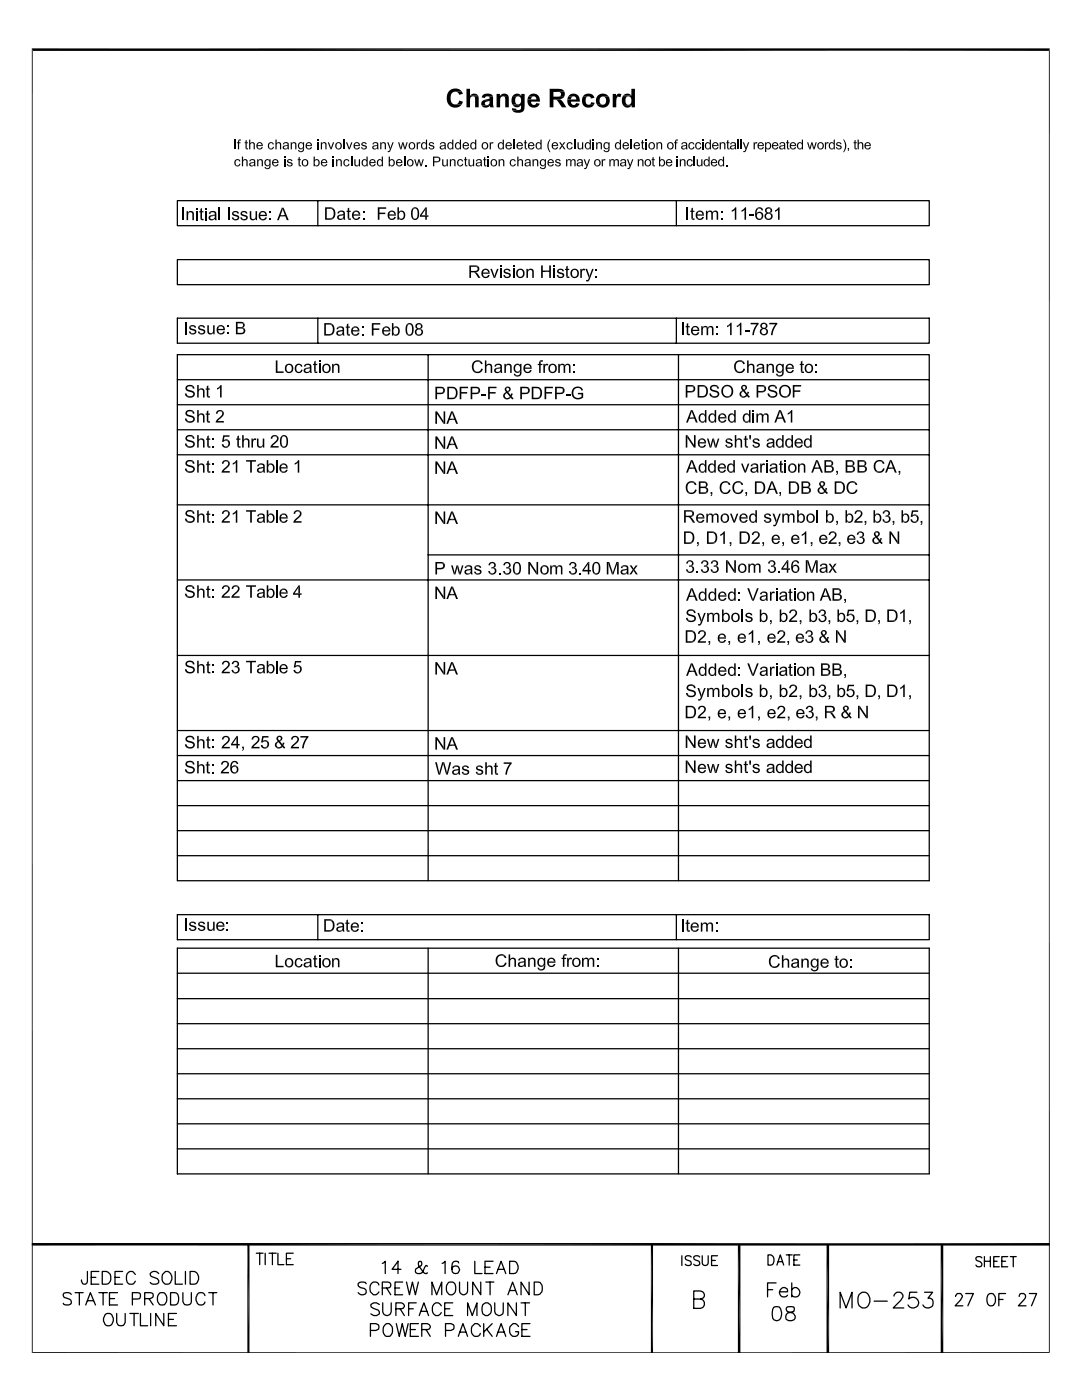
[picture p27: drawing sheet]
<svg xmlns="http://www.w3.org/2000/svg" width="216mm" height="279mm" viewBox="0 0 216 279" stroke-linecap="round" stroke-linejoin="round" font-family="sans-serif">
<g fill="#000">
<path d="M6.3 9.7l.2 .5zM89.7 18.1a1.71 1.71 0 0 1 2.5 .2h-1.4a1.4 1.4 0 0 0-.7 2.2l.6 .3 1.4 .1a1.74 1.74 0 0 1-2.2 .3 1.74 1.74 0 0 1-.7-2.2zM90.8 18.3h1.4l.2 .4-.8 .2-.3-.4zM93.1 17.7h.7v1.4l1.6 .1h-1.1l-.4 .2-.1 2h-.7zM93.9 19a1 1 0 0 1 1.5 .1h-1.6zM94.4 19.2h1l.1 2.2h-.7v-1.9l-.1-.2zM96.3 19a1.39 1.39 0 0 1 2 .2h-1.2l-.4 .4-.6-.2zM96.3 20.1l1-.3a.31 .31 0 0 0 .4-.3 .31 .31 0 0 0-.5-.3h1.1l.1 1.7 .1 .5h-.7l-.1-.3h-1.6l1.2-.2 .4-.3v-.5zM99.1 18.7h.6v.4l1.8 .1h-1.2l-.4 .3-.1 1.9h-.7zM99.9 19a.99 .99 0 0 1 1.6 .2l-1.8-.1zM100.4 19.2h1.1v2.2h-.7v-1.8l-.1-.3zM102.3 19.2h1.1a.86 .86 0 0 0-.6 .8 .86 .86 0 0 0 .6 .8l-1.1 .1a1.86 1.86 0 0 1 0-1.7z"/>
<path d="M102.5 19a1.03 1.03 0 0 1 1.5 .1l-1.7 .1zM102.3 19.2l1.7-.1v-.4h.7v2.4a1.22 1.22 0 0 1-.5 1.3 1.22 1.22 0 0 1-1.3 .1l-.7-.5 1.6-.1 .2-.3v-.6l-1.7-.1 1.1-.1a.84 .84 0 0 0 .6-.8 .84 .84 0 0 0-.6-.8zM105.5 19.2h1l-.4 .2-.1 .5h-.8zM105.6 19.1a1.28 1.28 0 0 1 1.5-.3 1.28 1.28 0 0 1 .6 1.5h-1.7l.3 .6 1.3 .1a1.31 1.31 0 0 1-1.6 .4 1.31 1.31 0 0 1-.8-1.5h1.8l-.1-.4-.2-.2-1.2-.1zM109.7 17.7h1.6a1.24 1.24 0 0 1 1.3 .6h-2.2v1h2.1l-.3 .3-.5 .2h.1l-1.4 .1v1.5h-.7zM110.6 19.9l1.2-.1 .4 .4 .8 1.2h-.9l-.9-1.3zM111 18.3h1.6l.1 .4-.2 .6h-2.1h.7a.53 .53 0 0 0 .8-.4 .53 .53 0 0 0-.7-.6zM113.4 19.2h1.1l-.4 .2-.2 .5h-.7zM113.5 19.1a1.28 1.28 0 0 1 1.6-.3 1.28 1.28 0 0 1 .6 1.5h-1.8l.3 .6 1.3 .1a1.31 1.31 0 0 1-1.6 .4 1.31 1.31 0 0 1-.7-1.5h1.8l-.1-.4-.2-.2-1.3-.1zM116.4 19.2h1a.88 .88 0 0 0-.5 .9 .88 .88 0 0 0 .5 .8h1.1a1.36 1.36 0 0 1-1.9 .3 1.36 1.36 0 0 1-.3-1.8zM116.5 19.1a1.29 1.29 0 0 1 2.1 .4l-.7 .2-.2-.4-1.3-.1zM119.3 19a1.45 1.45 0 0 1 2.1 .2l-1.1 .1a.84 .84 0 0 0-.7 .8 .84 .84 0 0 0 .7 .8h-1.2a1.56 1.56 0 0 1 .2-1.9z"/>
<path d="M120.3 19.3l1.1-.1a1.42 1.42 0 0 1-.3 2 1.42 1.42 0 0 1-2-.3h1.2a.84 .84 0 0 0 .6-.8 .84 .84 0 0 0-.6-.8zM122.3 18.7h.6v.4l.5 .2a1.03 1.03 0 0 0-.4 1.3v.8h-.7zM123.1 18.9l.4-.2 .5 .1-.2 .6-.9-.3zM124.3 19.2h1.1a.9 .9 0 0 0-.6 .9 .9 .9 0 0 0 .6 .8l-1.1 .1a1.94 1.94 0 0 1 0-1.8zM124.4 19a1.05 1.05 0 0 1 1.6 .1zM124.3 19.1h1.7v-1.4h.7v3.7h-.7v-.4h-1.7l1.1-.1a.9 .9 0 0 0 .6-.8 .9 .9 0 0 0-.6-.9zM6.3 9.7l203 .5h-202.8zM209.5 9.7l-.2 .5zM6.3 9.7h203.2l-.2 .5zM46.7 27.9h.3v1.9h-.3zM47 31.9l.4-.1 .4 .1h-.4a.56 .56 0 0 0-.4 .6 .56 .56 0 0 0 .4 .5h-.5l-.1-.2v-.5zM47.5 28h.4l-.2 .1v.3h.3v.2h-.3v1.2h-.2v-1.2h-.2v-.2h.2z"/>
<path d="M46.9 33h.6l.2-.3h.3l-.4 .5zM47.4 31.9h.4l.2 .3h-.3zM47.6 27.9h.5v.2l-.6-.1zM48.3 31.2h.2v.7l.4 .1-.4 .2v1h-.2zM48.5 31.9l.4-.1a.45 .45 0 0 1 .5 .5v.9h-.2l-.1-1.1zM49 28.1l.2-.2v.5h.3v.2h-.3v.9l.2 .1h-.4v-1h-.2v-.2h.2zM49 29.6h.5v.2h-.3zM49.9 31.9h.5l-.4 .3h-.2zM49.8 32.5h.9h-.1a.37 .37 0 0 0-.5 .1 .37 .37 0 0 0-.1 .4l.7 .1-.3 .1a.44 .44 0 0 1-.6-.1 .44 .44 0 0 1 0-.6zM49.7 27.9h.2v.7h.4l-.3 .2-.1 1h-.2zM50 28.5l.4-.1a.45 .45 0 0 1 .5 .5v.9h-.3v-1.1zM49.9 31.9l.4-.1a.46 .46 0 0 1 .6 .5l.1 .9-.6-.2 .2-.2 .1-.3h-.8l.2-.1a.35 .35 0 0 0 .4 0 .35 .35 0 0 0 .1-.4z"/>
<path d="M50.2 33h.5zM51.3 28.6h.5l-.3 .1-.1 .3h1v.2h-1l.1 .3 .3 .1h-.5l-.1-.5zM51.3 31.8l.5 .2-.2 .3v.9h-.3zM51.6 31.9l.3 .1zM51.3 28.6l.3-.2h.4l.3 .2 .1 .4h-1h.8l-.2-.4zM51.6 31.9l.4-.1a.45 .45 0 0 1 .5 .5v.9h-.3v-1.1zM51.3 29.6h.6l.3-.2h.2l-.4 .4zM52.8 33.3l.6 .3h-.5zM52.9 31.9h.5a.55 .55 0 0 0-.4 .6 .55 .55 0 0 0 .4 .5h.6l-.6 .2-.4-.1-.3-.6zM52.9 31.9l.5-.1 .4 .2zM52.9 33.6h.5a.4 .4 0 0 0 .3-.6h.3l-.3 .7-.5 .1zM53.5 32l.5-.2v1.2h-.6a.56 .56 0 0 0 .4-.5 .56 .56 0 0 0-.3-.5z"/>
<path d="M53.6 28.5l.5-.1 .4 .2h-.4a.56 .56 0 0 0-.4 .5 .56 .56 0 0 0 .4 .5h-.5l-.1-.2v-.5zM53.6 29.6h.6l.2-.3h.3l-.4 .5zM54.5 31.9h.4l-.2 .2-.2 .3h1.1v.1h-1.1l.2 .4 .3 .1h-.5l-.2-.5zM54.1 28.6h.4l.1 .2h-.2zM54.5 31.9l.7-.1 .4 .6h-1.1h.8l-.2-.4zM55 27.9h.2v.7h.4l-.4 .2v1h-.2zM54.5 33h.6l.2-.3 .3 .1-.5 .4zM55.2 28.5l.4-.1a.45 .45 0 0 1 .5 .5v.9h-.2l-.1-1.1zM56.5 28.6h.5l-.3 .2h-.3zM56.5 29.2l.9-.1h-.1a.37 .37 0 0 0-.5 .1 .37 .37 0 0 0-.1 .4l.7 .1-.3 .1a.44 .44 0 0 1-.6-.1 .44 .44 0 0 1 0-.5zM56.7 31.8h.2v1.4h-.2zM56.7 31.2h.2v.3h-.2z"/>
<path d="M56.6 28.5l.4-.1a.46 .46 0 0 1 .6 .5l.1 .9-.6-.2 .2-.2 .1-.3h-.8l.2-.1a.35 .35 0 0 0 .4 0 .35 .35 0 0 0 .1-.3zM56.9 29.6h.5zM57.3 31.9h.5a.22 .22 0 0 0-.3 .3 .22 .22 0 0 0 .3 .1l.1 .1a.48 .48 0 0 1 .5 .6 .48 .48 0 0 1-.8 .2l-.3-.2h.5a.25 .25 0 0 0 .4-.2 .25 .25 0 0 0-.4-.2h-.1a.4 .4 0 0 1-.4-.7zM57.2 32.8l.3-.1 .3 .3h-.5zM57.4 31.9l.6-.1 .3 .3zM58 28.4l.5 .2-.2 .3-.1 .9h-.2zM58.3 28.6h.3zM58.3 28.5l.4-.1a.45 .45 0 0 1 .4 .5v.9h-.2v-1.1zM59.5 29.9l.5 .3h-.4zM59.6 28.5l.5 .1a.55 .55 0 0 0-.4 .5 .55 .55 0 0 0 .4 .5h.6l-.6 .2-.4-.1-.3-.6zM59.6 31.4l.2-.1v.5h.2v.2h-.2v.9l.1 .1h-.3v-1h-.2v-.2h.2zM59.6 28.5l.4-.1 .5 .2z"/>
<path d="M59.6 33h.4l.1 .2h-.4zM60.4 31.9h.5a.56 .56 0 0 0-.5 .6 .56 .56 0 0 0 .5 .5h-.5l-.1-.1-.1-.5zM59.6 30.2h.4a.4 .4 0 0 0 .4-.6h.3l-.3 .7-.5 .1zM60.2 28.6l.5-.2v1.2h-.6a.56 .56 0 0 0 .4-.5 .56 .56 0 0 0-.3-.5zM60.4 31.9l.6-.1 .4 .3 .1 .6-.2 .4-.5 .1-.4-.2h.5a.56 .56 0 0 0 .4-.5 .56 .56 0 0 0-.4-.6zM61.2 28.6h.4l-.2 .1-.2 .3h1.1v.2h-1.1l.1 .3 .3 .1h-.4l-.2-.5zM61.2 28.6l.3-.2h.3l.4 .2 .1 .4h-1.1h.8l-.2-.4zM61.2 29.6h.6l.2-.2h.3l-.5 .4zM62.6 31.2h.2v.7h.4a.6 .6 0 0 0-.1 1.1l-.5 .2zM62.8 33h.4zM62.9 31.9l.5-.1 .4 .4-.1 .8-.4 .2-.5-.1 .4-.1a.57 .57 0 0 0 .4-.5 .57 .57 0 0 0-.4-.6zM63.3 28.4h.3v1.4h-.3z"/>
<path d="M63.3 27.9h.3v.2h-.3zM64.2 31.9h.5l-.3 .2-.1 .3h1v.1h-1l.1 .4 .3 .1h-.5l-.2-.5zM64 28.4l.5 .2-.2 .3v.9h-.3zM64.3 28.6h.3zM64.3 28.5l.4-.1a.45 .45 0 0 1 .5 .5v.9h-.3v-1.1zM64.2 31.9l.7-.1 .4 .6h-1h.8l-.2-.4zM64.2 33h.6l.3-.3 .2 .1-.4 .4zM65.4 28.4h.2l.4 1.1-.1 .3zM66.4 31.8h.2v1.4h-.2zM66.4 31.2h.2v.3h-.2zM66.4 28.4h.3l-.5 1.4h-.3zM67.1 28.6h.5a.56 .56 0 0 0-.5 .5 .56 .56 0 0 0 .5 .5h-.5l-.1-.1-.1-.5z"/>
<path d="M67.1 31.8l.4 .2-.2 .3v.9h-.2zM67.3 31.9l.4 .1zM67.1 28.6l.6-.2 .4 .3 .1 .6-.2 .4-.5 .1-.4-.2h.5a.56 .56 0 0 0 .4-.5 .56 .56 0 0 0-.4-.5zM67.3 31.9l.4-.1a.45 .45 0 0 1 .5 .5v.9h-.2l-.1-1.1zM68.5 27.9h.2v1.9h-.2zM68.7 31.9l.5-.1 .4 .1h-.4a.56 .56 0 0 0-.4 .6 .56 .56 0 0 0 .4 .5h-.5l-.1-.2-.1-.5zM69 28.4h.3l.4 1.1-.1 .3zM68.7 33h.6l.2-.3h.2l-.3 .5zM69.2 31.9h.4l.1 .3h-.2zM70 31.2h.3v2h-.3zM70.1 28.4h.2l-.5 1.4h-.2zM70.7 28.6h.5l-.3 .1-.1 .3h1v.2h-1l.1 .3 .3 .1h-.5l-.2-.5z"/>
<path d="M70.7 31.8h.2l.1 1.1 .6 .1-.4 .2a.45 .45 0 0 1-.5-.5zM70.7 28.6l.3-.2h.4l.3 .2 .1 .4h-1h.8l-.2-.4zM71.2 33h.4zM70.7 29.6h.6l.3-.2h.2l-.4 .4zM71.6 31.8h.2v1.4h-.2v-.2h-.2l.2-.3zM72.2 28.6h.4a.22 .22 0 0 0-.3 .2 .22 .22 0 0 0 .4 .2 .48 .48 0 0 1 .5 .6 .48 .48 0 0 1-.8 .2l-.2-.1 .4-.1a.25 .25 0 0 0 .4-.2 .25 .25 0 0 0-.4-.2h-.1a.4 .4 0 0 1-.3-.6zM72 29.4l.3-.1 .3 .3-.4 .1zM72.2 28.5l.6-.1 .4 .4zM72.3 31.9l.4-.1 .4 .1h-.3a.57 .57 0 0 0-.4 .6 .57 .57 0 0 0 .4 .5h-.5l-.1-.2v-.5zM72.3 33h.8l-.4 .2zM73.1 31.2h.3v2l-.5-.2 .2-.4a.51 .51 0 0 0-.3-.7h.3zM73.9 31.9h.4l-.2 .2-.2 .3h1.1v.1h-1.1l.1 .4 .3 .1h-.4l-.2-.5z"/>
<path d="M73.9 31.9l.7-.1 .4 .6h-1.1h.8l-.2-.4zM74.4 28.6h.5l-.4 .2h-.2zM74.4 29.2l.8-.1h-.1a.37 .37 0 0 0-.4 .1 .37 .37 0 0 0-.1 .4l.6 .1-.2 .1a.44 .44 0 0 1-.6-.1 .44 .44 0 0 1 0-.5zM73.9 33h.6l.2-.3 .3 .1-.5 .4zM74.4 28.5l.5-.1a.46 .46 0 0 1 .6 .5l.1 .9-.6-.2 .2-.2v-.3h-.7l.1-.1a.35 .35 0 0 0 .4 0 .35 .35 0 0 0 .2-.3zM74.8 29.6h.5zM75.4 31.9l.4-.1 .4 .1h-.4a.57 .57 0 0 0-.4 .6 .57 .57 0 0 0 .4 .5h-.4l-.2-.2v-.5zM75.4 33h.8l-.4 .2zM75.9 28.4l.4 .2-.2 .3v.9h-.2zM76.1 28.6h.4zM76.2 31.2h.2v2l-.5-.2 .3-.4a.51 .51 0 0 0-.4-.7h.4zM76.2 28.5l.3-.1a.45 .45 0 0 1 .5 .5v.9h-.2l-.1-1.1z"/>
<path d="M77.4 30.1h.5l-.4 .3-.1-.1zM77.3 28.4h.2l.4 1.1-.1 .3zM77.6 31.2h.2v.7h.4a.6 .6 0 0 0-.2 1.1l-.4 .2zM77.8 33h.4zM77.8 31.9l.6-.1 .4 .4-.2 .8-.4 .2-.4-.1 .4-.1a.57 .57 0 0 0 .3-.5 .57 .57 0 0 0-.3-.6zM78.3 28.4h.2l-.6 1.7h-.4l.2-.1zM79.2 31.9h.5l-.3 .2-.1 .3h1v.1h-1l.1 .4 .3 .1h-.5l-.2-.5zM79.2 31.9l.7-.1 .4 .6h-1h.8l-.3-.4zM79.4 28.4h.3l.3 1.1-.1 .3zM79.2 33h.6l.2-.3 .3 .1-.5 .4zM80.3 28.4h.2l-.4 1.4h-.2zM80.5 28.4l.3 1.1-.1 .3-.3-1.1z"/>
<path d="M80.6 31.2h.2v2h-.2zM81.1 28.4h.3l-.5 1.4h-.2zM81.4 31.9h.5a.56 .56 0 0 0-.5 .6 .56 .56 0 0 0 .5 .5h-.5l-.1-.1-.1-.5zM81.7 28.6h.5a.56 .56 0 0 0-.4 .5 .56 .56 0 0 0 .4 .5h-.5l-.1-.1-.1-.5zM81.4 31.9l.6-.1 .4 .3 .1 .6-.2 .4-.5 .1-.4-.2h.5a.56 .56 0 0 0 .4-.5 .56 .56 0 0 0-.4-.6zM81.7 28.6l.6-.2 .5 .3v.6l-.2 .4-.5 .1-.4-.2h.5a.56 .56 0 0 0 .4-.5 .56 .56 0 0 0-.4-.5zM82.6 31.8h.3l.3 1.1-.1 .3zM83.1 28.4h.3v.2h.3l-.3 .2v1h-.3zM83.5 28.4h.4l-.1 .3-.4-.1zM83.5 31.8h.2l-.4 1.4h-.2zM83.7 31.8l.3 1.1-.1 .3-.3-1.1zM84.3 31.8h.3l-.5 1.4h-.2z"/>
<path d="M84.2 28.5l.4-.1 .4 .2h-.4a.57 .57 0 0 0-.4 .5 .57 .57 0 0 0 .4 .5h-.4l-.1-.2-.1-.5zM84.2 29.6h.8l-.4 .2zM84.9 32.9h.3v.3h-.3zM85 27.9h.2v1.9l-.5-.2 .3-.4a.51 .51 0 0 0-.4-.6h.4zM85.6 28.6h.5a.22 .22 0 0 0-.3 .2 .22 .22 0 0 0 .3 .2h.1a.48 .48 0 0 1 .4 .6 .48 .48 0 0 1-.7 .2l-.3-.1 .5-.1a.25 .25 0 0 0 .3-.2 .25 .25 0 0 0-.4-.2 .4 .4 0 0 1-.4-.6zM85.5 29.4l.2-.1 .4 .3-.5 .1zM85.7 28.5l.6-.1 .3 .4zM86.4 31.2l1 .1 .4 .2h-1.1v.7h1l-.3 .2h-.7v.8h-.3zM87.2 31.5h.6l.1 .3-.2 .4h-1h.5a.36 .36 0 0 0 .4-.4 .36 .36 0 0 0-.4-.3zM87.9 28.6h.5l-.4 .2h-.2zM87.8 29.2l.9-.1h-.1a.37 .37 0 0 0-.4 .1 .37 .37 0 0 0-.1 .4l.6 .1-.3 .1a.44 .44 0 0 1-.5-.1 .44 .44 0 0 1-.1-.5zM87.9 28.5l.4-.1a.46 .46 0 0 1 .6 .5l.1 .9-.6-.2 .3-.2v-.3h-.8l.2-.1a.35 .35 0 0 0 .4 0 .35 .35 0 0 0 .1-.3z"/>
<path d="M88.3 29.6h.4zM88.2 31.8h.3v1.1l.6 .1-.4 .2a.45 .45 0 0 1-.5-.5zM88.8 33h.4zM89.1 31.8h.3v1.4h-.2v-.2h-.2l.1-.3zM89.4 28.5l.4-.1 .4 .2h-.3a.57 .57 0 0 0-.4 .5 .57 .57 0 0 0 .4 .5h-.5l-.1-.2v-.5zM89.8 31.8l.4 .2-.2 .3v.9h-.2zM89.4 29.6h.8l-.3 .2zM90 31.9l.4 .1zM90 31.9l.4-.1a.45 .45 0 0 1 .5 .5v.9h-.2l-.1-1.1zM90.2 27.9h.3v1.9l-.5-.2 .2-.4a.51 .51 0 0 0-.3-.6h.3zM91 28.5l.4-.1 .4 .2h-.4a.57 .57 0 0 0-.4 .5 .57 .57 0 0 0 .4 .5h-.5l-.1-.2v-.5zM90.9 29.6h.9l-.4 .2z"/>
<path d="M90.8 20.8l.5-.1 .3-.6 .8 .2-.3 .6zM91.4 31.9l.4-.1 .5 .1h-.4a.56 .56 0 0 0-.4 .6 .56 .56 0 0 0 .3 .5h-.4l-.1-.2-.1-.5zM91.8 27.9h.2v1.9l-.5-.2 .3-.4a.51 .51 0 0 0-.4-.6h.4zM91.4 33h.6l.2-.3h.2l-.3 .5zM91.9 31.9h.4l.1 .3h-.2zM92.5 28.6h.5l-.3 .1-.1 .3h1v.2h-1.1l.2 .3 .3 .1h-.5l-.2-.5zM92.5 28.6l.3-.2h.4l.3 .2 .1 .4h-1h.7l-.2-.4zM92.8 31.4l.2-.1v.5h.2v.2h-.2v.9l.1 .1h-.3v-1h-.2v-.2h.2zM92.8 33h.4l.1 .2h-.4zM92.5 29.6h.6l.2-.2h.3l-.5 .4zM93.5 31.8h.2l.1 1.1 .6 .1-.4 .2a.45 .45 0 0 1-.5-.5zM94 33h.4z"/>
<path d="M94 28.5l.4-.1 .4 .2h-.4a.57 .57 0 0 0-.3 .5 .57 .57 0 0 0 .3 .5h-.4l-.1-.2-.1-.5zM94 29.6h.8l-.4 .2zM94.4 31.8h.2v1.4h-.2v-.2h-.2l.2-.3zM94.8 27.9h.2v1.9l-.5-.2 .3-.4a.51 .51 0 0 0-.4-.6h.4zM95.1 31.9h.5l-.4 .3h-.2zM95 32.5h.9h-.1a.37 .37 0 0 0-.4 .1 .37 .37 0 0 0-.1 .4l.6 .1-.3 .1a.44 .44 0 0 1-.5-.1 .44 .44 0 0 1-.1-.6zM95.1 31.9l.4-.1a.46 .46 0 0 1 .6 .5l.1 .9-.6-.2 .3-.2v-.3h-.8l.2-.1a.35 .35 0 0 0 .4 0 .35 .35 0 0 0 .1-.4zM95.5 33h.4zM96.1 21.1h1.6a1.07 1.07 0 0 1-1.6 0zM96.3 20.1h1.4l-.4 .1a.38 .38 0 0 0-.6 .3 .38 .38 0 0 0 .4 .5h-1v-.5zM96.3 28.6h.5a.56 .56 0 0 0-.5 .5 .56 .56 0 0 0 .5 .5h-.5l-.1-.1-.1-.5zM96.3 28.6l.6-.2 .4 .3 .1 .6-.2 .4-.5 .1-.4-.2h.5a.56 .56 0 0 0 .4-.5 .56 .56 0 0 0-.4-.5z"/>
<path d="M96.6 31.4l.2-.1v.5h.2v.2h-.2v.9l.1 .1h-.3v-1h-.2v-.2h.2zM96.6 33h.4l.1 .2h-.4zM97.3 31.8h.2v1.4h-.2zM97.3 31.2h.2v.3h-.2zM97.7 28.4h.2v.2h.3l-.2 .2v1h-.3zM98.1 31.9h.4a.56 .56 0 0 0-.4 .6 .56 .56 0 0 0 .4 .5h-.4l-.1-.1-.1-.5zM98.1 28.4h.4l-.1 .3-.5-.1zM98.1 31.9l.6-.1 .4 .3 .1 .6-.2 .4-.5 .1-.4-.2h.4a.56 .56 0 0 0 .5-.5 .56 .56 0 0 0-.5-.6zM99.5 31.8l.4 .2-.2 .3v.9h-.2zM99.7 31.9l.4 .1zM99.5 28.5l.4-.1 .4 .2h-.4a.57 .57 0 0 0-.3 .5 .57 .57 0 0 0 .3 .5h-.4l-.1-.2-.1-.5zM99.5 29.6h.8l-.4 .2z"/>
<path d="M99.8 31.9l.4-.1a.45 .45 0 0 1 .4 .5v.9h-.2v-1.1zM100.3 27.9h.2v1.9l-.4-.2 .2-.4a.51 .51 0 0 0-.4-.6h.4zM101 28.6h.5l-.3 .1-.1 .3h1v.2h-1l.1 .3 .3 .1h-.5l-.1-.5zM101 28.6l.3-.2h.4l.3 .2 .1 .4h-1h.8l-.2-.4zM101 29.6h.6l.3-.2h.2l-.4 .4zM102.2 21.6l.8 .1 .1 .2 .3 .1h-1.2zM102.3 21h1.7a.99 .99 0 0 1-1.7 0zM101.9 31.9l.4-.1 .5 .1h-.4a.56 .56 0 0 0-.4 .6 .56 .56 0 0 0 .3 .5h-.4l-.1-.2-.1-.5zM102.5 27.9h.2v1.9h-.2zM101.9 33h.6l.2-.3h.2l-.3 .5zM102.4 31.9h.4l.1 .3h-.2zM103.2 28.6h.5l-.3 .1-.1 .3h1v.2h-1l.1 .3 .3 .1h-.5l-.1-.5z"/>
<path d="M103.2 31.2h.3v.7l.3 .1-.3 .2v1h-.3zM103.2 28.6l.3-.2h.4l.3 .2 .1 .4h-1h.8l-.2-.4zM103.5 31.9l.4-.1a.45 .45 0 0 1 .5 .5v.9h-.3v-1.1zM103.2 29.6h.6l.3-.2h.2l-.4 .4zM104.8 31.9h.5l-.4 .3h-.2zM104.8 32.5h.8h-.1a.37 .37 0 0 0-.4 .1 .37 .37 0 0 0-.1 .4l.6 .1-.2 .1a.44 .44 0 0 1-.6-.1 .44 .44 0 0 1 0-.6zM104.7 28.1l.2-.2v.5h.3v.2h-.3v.9l.2 .1h-.4v-1h-.2v-.2h.2zM104.7 29.6h.5v.2h-.3zM104.8 31.9l.5-.1a.46 .46 0 0 1 .6 .5l.1 .9-.6-.2 .2-.2v-.3h-.7l.1-.1a.35 .35 0 0 0 .4 0 .35 .35 0 0 0 .2-.4zM105.2 33h.5zM105.5 28.6h.5l-.3 .1-.1 .3h1v.2h-1l.1 .3 .3 .1h-.5l-.2-.5zM105.5 28.6l.3-.2h.4l.3 .2 .1 .4h-1h.8l-.2-.4z"/>
<path d="M105.5 29.6h.6l.3-.2h.2l-.4 .4zM106.3 31.8l.4 .2-.2 .3v.9h-.2zM106.5 31.9l.4 .1zM106.5 31.9l.4-.1a.45 .45 0 0 1 .5 .5v.9h-.2l-.1-1.1zM106.5 21l.3-.1 .2-.3 .7 .1-.1 .3zM107 28.5l.5-.1 .3 .2h-.3a.57 .57 0 0 0-.4 .5 .57 .57 0 0 0 .4 .5h-.5l-.1-.2v-.5zM107 29.6h.9l-.4 .2zM107.7 33.3l.6 .3h-.5zM107.9 31.9h.4a.55 .55 0 0 0-.4 .6 .55 .55 0 0 0 .4 .5h.6l-.6 .2-.4-.1-.2-.6zM107.8 27.9h.3v1.9l-.5-.2 .3-.4a.51 .51 0 0 0-.4-.6h.3zM107.9 31.9l.4-.1 .4 .2zM107.8 33.6h.5a.4 .4 0 0 0 .4-.6h.2l-.2 .7-.5 .1z"/>
<path d="M108.4 32l.5-.2v1.2h-.6a.56 .56 0 0 0 .4-.5 .56 .56 0 0 0-.3-.5zM109.4 31.9h.5l-.3 .2-.1 .3h1v.1h-1l.1 .4 .3 .1h-.5l-.2-.5zM109.7 27.8h.2l-.4 .7v.8l.4 1.1h-.2l-.2-.4-.3-.8 .1-.7zM109.4 31.9l.3-.1h.4l.3 .2 .1 .4h-1h.8l-.2-.4zM110.3 28.6h.4l-.2 .1-.2 .3h1.1v.2h-1.1l.2 .3 .3 .1h-.5l-.2-.5zM109.4 33h.6l.3-.3 .2 .1-.4 .4zM110.3 28.6l.3-.2h.4l.3 .2 .1 .4h-1.1h.8l-.2-.4zM110.9 31.9h.4a.22 .22 0 0 0-.3 .3 .22 .22 0 0 0 .3 .1l.1 .1a.48 .48 0 0 1 .5 .6 .48 .48 0 0 1-.8 .2l-.2-.2h.4a.25 .25 0 0 0 .4-.2 .25 .25 0 0 0-.4-.2h-.1a.4 .4 0 0 1-.3-.7zM110.7 32.8l.3-.1 .3 .3h-.4zM110.3 29.6h.6l.2-.2h.3l-.5 .4zM110.9 31.9l.6-.1 .4 .3zM111.6 28.4h.3l.9 1.4h-.3z"/>
<path d="M112 29.1l.2 .1-.4 .6h-.3zM112.5 28.4h.3l-.5 .7-.1-.2zM113 31.8l.4 .2-.2 .3v.9h-.2zM113.2 31.9l.3 .1zM113.2 31.9l.1-.1a.45 .45 0 0 1 .7 .2zM113.2 28.5l.5-.1 .4 .2h-.4a.56 .56 0 0 0-.4 .5 .56 .56 0 0 0 .4 .5h-.5l-.1-.2v-.5zM113.7 32h.7l-.3 .2-.1 1h-.2zM113.2 29.6h.6l.2-.3h.3l-.4 .5zM113.7 28.6h.4l.2 .2h-.3zM114.1 31.9a.45 .45 0 0 1 .5-.1 .45 .45 0 0 1 .3 .4v1h-.3v-1.1zM114.6 27.9h.2v1.9h-.2zM114.5 21l.3-.1 .2-.3 .7 .1-.2 .3z"/>
<path d="M115.2 31.9h.5l-.4 .3h-.2zM115.2 32.5h.9h-.2a.37 .37 0 0 0-.4 .1 .37 .37 0 0 0-.1 .4l.6 .1-.2 .1a.44 .44 0 0 1-.6-.1 .44 .44 0 0 1 0-.6zM115.2 28.4h.3v1.1l.6 .1-.4 .2a.45 .45 0 0 1-.5-.5zM115.3 31.9l.4-.1a.46 .46 0 0 1 .6 .5l.1 .9-.6-.2 .2-.2 .1-.3h-.8l.2-.1a.35 .35 0 0 0 .4 0 .35 .35 0 0 0 .1-.4zM115.6 33h.5zM115.8 29.6h.4zM116.1 28.4h.3v1.4h-.2v-.2h-.2l.1-.3zM116.6 33.5h.5l-.4 .3-.1-.1zM116.5 31.8h.2l.4 1.1-.1 .3zM116.9 28.5l.4-.1 .4 .2h-.4a.57 .57 0 0 0-.4 .5 .57 .57 0 0 0 .4 .5h-.4l-.2-.2v-.5zM116.9 29.6h.8l-.4 .2zM117.5 31.8h.2l-.6 1.7h-.4l.2-.1z"/>
<path d="M117.7 27.9h.2v1.9l-.5-.2 .3-.4a.51 .51 0 0 0-.4-.6h.4zM117.4 20.9l.4-.1 .2-.4 .7 .1-.2 .4zM118.3 28.4h.2v1.4h-.2zM118.3 27.9h.2v.2h-.2zM118.7 31.9h.5a.56 .56 0 0 0-.4 .6 .56 .56 0 0 0 .4 .5h-.5l-.1-.1-.1-.5zM119 28.4l.4 .2-.2 .3v.9h-.2zM118.7 31.9l.6-.1 .5 .3v.6l-.2 .4-.5 .1-.4-.2h.5a.56 .56 0 0 0 .4-.5 .56 .56 0 0 0-.4-.6zM119.2 28.6h.4zM119.2 28.5l.4-.1a.45 .45 0 0 1 .5 .5v.9h-.2l-.1-1.1zM120.1 31.8h.2v.2h.3l-.3 .2v1h-.2zM120.4 29.9l.6 .3h-.5zM120.4 31.8h.4l-.1 .3-.4-.1z"/>
<path d="M120.6 28.5l.4 .1a.55 .55 0 0 0-.4 .5 .55 .55 0 0 0 .4 .5h.6l-.6 .2-.4-.1-.2-.6zM120.6 28.5l.4-.1 .4 .2zM120.5 30.2h.5a.4 .4 0 0 0 .4-.6h.2l-.2 .7-.5 .1zM121.1 28.6l.5-.2v1.2h-.6a.56 .56 0 0 0 .4-.5 .56 .56 0 0 0-.3-.5zM121.6 31.8l.4 .2-.2 .3v.9h-.2zM121.8 31.9l.4 .1zM121.9 31.9l.1-.1a.45 .45 0 0 1 .6 .2zM122.3 32h.7l-.3 .2v1h-.3zM122.7 31.9a.45 .45 0 0 1 .5-.1 .45 .45 0 0 1 .3 .4v1h-.2l-.1-1.1zM122.9 28.5l.4-.1 .4 .2h-.4a.57 .57 0 0 0-.4 .5 .57 .57 0 0 0 .4 .5h-.4l-.2-.2v-.5zM122.9 29.6h.8l-.4 .2zM123.9 31.9h.5l-.4 .3h-.2z"/>
<path d="M123.7 27.9h.2v1.9l-.5-.2 .3-.4a.51 .51 0 0 0-.4-.6h.4zM123.8 32.5h.9h-.1a.37 .37 0 0 0-.5 .1 .37 .37 0 0 0-.1 .4l.7 .1-.3 .1a.44 .44 0 0 1-.6-.1 .44 .44 0 0 1 0-.6zM124.3 21h1.7a1.02 1.02 0 0 1-1.7 0zM123.9 31.9l.4-.1a.46 .46 0 0 1 .6 .5l.1 .9-.6-.2 .2-.2 .1-.3h-.8l.2-.1a.35 .35 0 0 0 .4 0 .35 .35 0 0 0 .1-.4zM124.4 28.6h.5l-.3 .1-.1 .3h1v.2h-1l.1 .3 .3 .1h-.5l-.2-.5zM124.2 33h.5zM124.4 28.6l.3-.2h.4l.3 .2 .1 .4h-1h.8l-.2-.4zM125.2 33.5h.5l-.3 .3-.2-.1zM124.4 29.6h.6l.3-.2h.2l-.4 .4zM125.1 31.8h.3l.3 1.1-.1 .3zM125.8 27.9h.3v1.9h-.3zM126.1 31.8h.3l-.7 1.7h-.4l.3-.1z"/>
<path d="M126.6 28.6h.5l-.3 .1-.1 .3h1v.2h-1l.1 .3 .3 .1h-.5l-.2-.5zM126.6 28.6l.3-.2h.4l.3 .2 .1 .4h-1h.8l-.2-.4zM126.6 29.6h.6l.3-.2h.2l-.4 .4zM127.3 31.8l.4 .2-.2 .3v.9h-.2zM127.5 31.9l.4 .1zM127.5 31.9l.4-.1a.45 .45 0 0 1 .5 .5v.9h-.2l-.1-1.1zM128.1 28.1l.2-.2v.5h.2v.2h-.2v.9l.1 .1h-.3v-1h-.2v-.2h.2zM128.1 29.6h.4l.1 .2h-.4zM128.8 28.4h.2v1.4h-.2zM128.8 27.9h.2v.2h-.2zM128.8 31.9h.5a.56 .56 0 0 0-.4 .6 .56 .56 0 0 0 .4 .5h-.5l-.1-.1-.1-.5zM128.8 31.9l.6-.1 .5 .3v.6l-.2 .4-.5 .1-.4-.2h.5a.56 .56 0 0 0 .4-.5 .56 .56 0 0 0-.4-.6z"/>
<path d="M129.6 28.6h.4a.56 .56 0 0 0-.4 .5 .56 .56 0 0 0 .4 .5h-.4l-.1-.1-.1-.5zM129.6 28.6l.5-.2 .5 .3 .1 .6-.2 .4-.5 .1-.4-.2h.4a.56 .56 0 0 0 .4-.5 .56 .56 0 0 0-.4-.5zM130.2 31.4l.2-.1v.5h.3v.2h-.3v.9l.2 .1h-.4v-1h-.2v-.2h.2zM130.2 33h.5v.2h-.3zM131 28.4l.4 .2-.2 .3v.9h-.2zM131.2 28.6h.4zM131.3 28.5l.3-.1a.45 .45 0 0 1 .5 .5v.9h-.2v-1.1zM131.5 31.2h.2v.7h.4a.6 .6 0 0 0-.1 1.1l-.5 .2zM131.7 33h.4zM131.8 31.9l.5-.1 .4 .4-.1 .8-.4 .2-.5-.1 .4-.1a.57 .57 0 0 0 .4-.5 .57 .57 0 0 0-.4-.6zM133 31.9h.5l-.3 .2-.1 .3h1l.1 .1h-1.1l.1 .4 .3 .1h-.5l-.1-.5zM133.3 28.6h.5a.56 .56 0 0 0-.5 .5 .56 .56 0 0 0 .5 .5h-.5l-.1-.1-.1-.5z"/>
<path d="M133 31.9l.3-.1h.4l.3 .2 .1 .4h-1h.8l-.2-.4zM133.3 28.6l.6-.2 .4 .3 .1 .6-.2 .4-.5 .1-.4-.2h.5a.56 .56 0 0 0 .4-.5 .56 .56 0 0 0-.4-.5zM133 33h.6l.3-.3 .2 .1-.4 .4zM134.7 28h.4l-.2 .1v.3h.3v.2h-.3v1.2h-.2v-1.2h-.2v-.2h.2zM135.1 31.8h.2v1.4h-.2zM135.1 31.2h.2v.3h-.2zM134.8 27.9h.5v.2l-.6-.1zM135.6 31.8l.5 .2-.2 .3v.9h-.3zM135.9 31.9l.4 .1zM136 28.6h.5l-.3 .2h-.3zM136 29.2l.9-.1h-.1a.37 .37 0 0 0-.5 .1 .37 .37 0 0 0-.1 .4l.7 .1-.3 .1a.44 .44 0 0 1-.6-.1 .44 .44 0 0 1 0-.5zM135.9 31.9l.4-.1a.45 .45 0 0 1 .5 .5v.9h-.3v-1.1z"/>
<path d="M136.1 28.5l.4-.1a.46 .46 0 0 1 .6 .5l.1 .9-.6-.2 .2-.2 .1-.3h-.8l.2-.1a.35 .35 0 0 0 .4 0 .35 .35 0 0 0 .1-.3zM136.4 29.6h.5zM137.2 31.9l.5-.1 .4 .1h-.4a.56 .56 0 0 0-.4 .6 .56 .56 0 0 0 .3 .5h-.4l-.1-.2-.1-.5zM137.5 28.5l.5-.1 .4 .2h-.4a.56 .56 0 0 0-.4 .5 .56 .56 0 0 0 .4 .5h-.5l-.1-.2v-.5zM137.2 33h.6l.2-.3h.2l-.3 .5zM137.7 31.9h.4l.1 .3h-.2zM137.5 29.6h.6l.2-.3h.3l-.4 .5zM138.4 31.2h.3v2h-.3zM138 28.6h.4l.2 .2h-.3zM139 31.8h.3v1.1l.6 .1-.4 .2a.45 .45 0 0 1-.5-.5zM138.9 28.5l.4-.1 .5 .2h-.4a.56 .56 0 0 0-.4 .5 .56 .56 0 0 0 .3 .5h-.4l-.1-.2-.1-.5zM138.9 29.6h.6l.2-.3h.2l-.3 .5z"/>
<path d="M139.6 33h.4zM139.4 28.6h.4l.1 .2h-.2zM140.1 28.4h.3v1.4h-.3zM140.1 27.9h.3v.2h-.3zM139.9 31.8h.3v1.4h-.2v-.2h-.2l.1-.3zM140.6 31.9l.4-.1 .4 .1h-.4a.57 .57 0 0 0-.4 .6 .57 .57 0 0 0 .4 .5h-.4l-.2-.2v-.5zM140.6 33h.8l-.4 .2zM140.8 28.5l.4-.1 .4 .2h-.3a.57 .57 0 0 0-.4 .5 .57 .57 0 0 0 .4 .5h-.5l-.1-.2v-.5zM140.8 29.6h.8l-.4 .2zM141.4 31.2h.2v2l-.5-.2 .3-.4a.51 .51 0 0 0-.4-.7h.4zM141.6 27.9h.3v1.9l-.5-.2 .2-.4a.51 .51 0 0 0-.3-.6h.3zM142 31.9h.5l-.3 .2-.1 .3h1v.1h-1l.1 .4 .3 .1h-.5l-.2-.5z"/>
<path d="M142.3 28.6h.4l-.2 .1-.2 .3h1.1v.2h-1.1l.2 .3 .3 .1h-.5l-.2-.5zM142 31.9l.3-.1h.4l.3 .2 .1 .4h-1h.8l-.2-.4zM142.3 28.6l.3-.2h.4l.3 .2 .1 .4h-1.1h.8l-.2-.4zM142 33h.6l.3-.3 .2 .1-.4 .4zM142.3 29.6h.6l.2-.2h.3l-.5 .4zM143.6 28.4l.5 .2-.2 .3-.1 .9h-.2zM143.9 28.6h.3zM143.5 31.9l.4-.1 .3 .1h-.3a.57 .57 0 0 0-.4 .6 .57 .57 0 0 0 .4 .5h-.5l-.1-.2v-.5zM143.4 33h.9l-.4 .2zM143.9 28.5l.4-.1a.45 .45 0 0 1 .4 .5v.9h-.2v-1.1zM144.2 31.2h.3v2l-.5-.2 .3-.4a.51 .51 0 0 0-.4-.7h.3zM144.9 32.9h.2v.3h-.2z"/>
<path d="M145.1 28.1l.2-.2v.5h.3v.2h-.3v.9l.2 .1h-.4v-1h-.2v-.2h.2zM145.1 29.6h.5v.2h-.3zM145.8 28.6h.5l-.4 .2h-.2zM145.8 29.2l.8-.1h-.1a.37 .37 0 0 0-.4 .1 .37 .37 0 0 0-.1 .4l.6 .1-.3 .1a.44 .44 0 0 1-.5-.1 .44 .44 0 0 1 0-.5zM145.8 28.5l.5-.1a.46 .46 0 0 1 .6 .5v.9l-.6-.2 .3-.2v-.3h-.7l.1-.1a.35 .35 0 0 0 .4 0 .35 .35 0 0 0 .2-.3zM146.2 29.6h.4zM147.2 27.9h.2v1.9h-.2zM147.7 27.9h.3v1.9h-.3zM148.3 30.1h.5l-.3 .3-.2-.1zM148.2 28.4h.3l.4 1.1-.2 .3zM149.3 28.4h.2l-.6 1.7h-.5l.3-.1zM150.4 28.4h.2v.2h.3l-.3 .2v1h-.2z"/>
<path d="M150.7 28.4h.4v.3l-.5-.1zM151.3 28.6h.5l-.3 .1-.1 .3h1v.2h-1l.1 .3 .3 .1h-.5l-.2-.5zM151.3 28.6l.3-.2h.4l.3 .2 .1 .4h-1h.8l-.2-.4zM151.3 29.6h.6l.3-.2h.2l-.4 .4zM152.7 28.4l.4 .2-.2 .4a.51 .51 0 0 0 .4 .6l-.4 .1v.6h-.2zM152.9 28.5l.4 .1zM153 28.5l.5-.1 .3 .4v.8l-.5 .2-.4-.1 .4-.1a.58 .58 0 0 0 .3-.5 .58 .58 0 0 0-.3-.5zM154.2 28.6h.5l-.3 .1-.1 .3h1v.2h-1l.1 .3 .3 .1h-.5l-.2-.5zM154.2 28.6l.3-.2h.4l.3 .2 .1 .4h-1h.8l-.2-.4zM154.2 29.6h.6l.3-.2h.2l-.4 .4zM155.6 28.6h.5l-.4 .2h-.2zM155.6 29.2l.8-.1h-.1a.37 .37 0 0 0-.4 .1 .37 .37 0 0 0-.1 .4l.6 .1-.2 .1a.44 .44 0 0 1-.6-.1 .44 .44 0 0 1 0-.5z"/>
<path d="M155.6 28.5l.5-.1a.46 .46 0 0 1 .6 .5l.1 .9-.6-.2 .2-.2v-.3h-.7l.1-.1a.35 .35 0 0 0 .4 0 .35 .35 0 0 0 .2-.3zM156 29.6h.5zM157 28.1l.3-.2v.5h.2v.2h-.2v.9l.1 .1h-.4v-1h-.2v-.2h.2zM157 29.6h.5v.2h-.3zM157.8 28.6h.4l-.2 .1-.2 .3h1.1v.2h-1.1l.1 .3 .3 .1h-.4l-.2-.5zM157.8 28.6l.3-.2h.3l.4 .2 .1 .4h-1.1h.8l-.2-.4zM157.8 29.6h.6l.2-.2h.3l-.5 .4zM159.2 28.5l.4-.1 .4 .2h-.4a.57 .57 0 0 0-.3 .5 .57 .57 0 0 0 .3 .5h-.4l-.1-.2-.1-.5zM159.2 29.6h.8l-.4 .2zM160 27.9h.2v1.9l-.5-.2 .3-.4a.51 .51 0 0 0-.4-.6h.4zM161 28.4h.3l.3 1.1-.1 .3zM161.9 28.4h.2l-.4 1.4h-.2z"/>
<path d="M162.1 28.4l.3 1.1-.1 .3-.3-1.1zM162.7 28.4h.3l-.5 1.4h-.2zM163.3 28.6h.4a.56 .56 0 0 0-.4 .5 .56 .56 0 0 0 .4 .5h-.4l-.2-.1v-.5zM163.3 28.6l.5-.2 .5 .3 .1 .6-.2 .4-.5 .1-.4-.2h.4a.56 .56 0 0 0 .4-.5 .56 .56 0 0 0-.4-.5zM164.6 28.4h.2v.2h.3l-.2 .2-.1 1h-.2zM164.9 28.4h.5l-.1 .3-.5-.1zM165.5 28.5l.5-.1 .3 .2h-.3a.57 .57 0 0 0-.4 .5 .57 .57 0 0 0 .4 .5h-.5l-.1-.2v-.5zM165.5 29.6h.9l-.4 .2zM166.3 27.9h.3v1.9l-.5-.2 .3-.4a.51 .51 0 0 0-.4-.6h.3zM166.9 28.6h.5a.22 .22 0 0 0-.3 .2 .22 .22 0 0 0 .3 .2h.1a.48 .48 0 0 1 .4 .6 .48 .48 0 0 1-.7 .2l-.3-.1 .5-.1a.25 .25 0 0 0 .3-.2 .25 .25 0 0 0-.4-.2 .4 .4 0 0 1-.4-.6zM166.8 29.4l.2-.1 .4 .3-.5 .1zM166.9 28.5l.7-.1 .3 .4z"/>
<path d="M168.2 27.8h.2l.2 .4 .3 .8-.1 .7-.4 .7h-.2l.3-.7 .1-.8zM169.2 29.5h.2v.5l-.2 .2 .1-.4h-.1zM170.5 28.1l.2-.2v.5h.3v.2h-.3v.9l.2 .1h-.4v-1h-.2v-.2h.2zM170.5 29.6h.5v.2h-.3zM171.1 27.9h.3v.7h.3l-.3 .2v1h-.3zM171.4 28.5l.4-.1a.45 .45 0 0 1 .5 .5v.9h-.3v-1.1zM172.7 28.6h.4l-.2 .1-.2 .3h1.1v.2h-1.1l.1 .3 .4 .1h-.5l-.2-.5zM172.7 28.6l.3-.2h.4l.3 .2 .1 .4h-1.1h.8l-.2-.4zM172.7 29.6h.6l.2-.2h.3l-.5 .4zM37.2 42.1h.3v.3h.3l-.3 .4v1.1h-.3zM37.5 42.3l.5 .1zM37.6 42.3a.64 .64 0 0 1 .7-.2 .64 .64 0 0 1 .4 .7v1.1h-.3v-1.3l-.2-.2z"/>
<path d="M39.1 42.1h.3v1.8h-.3zM39.1 41.5h.3v.3h-.3zM40 41.7l.3-.2v.6h.3v.3h-.3v1.1l.2 .2h-.5v-1.3h-.2v-.3h.2zM40 43.7h.6v.2h-.4zM40.9 42.1h.3v1.8h-.3zM40.9 41.5h.3v.3h-.3zM41.8 42.3l.6 .1h-.3l-.1 .3h-.3zM41.8 43.1l1.1-.1-.2 .1a.54 .54 0 0 0-.7 .5l.8 .2a.63 .63 0 0 1-.8 .2 .63 .63 0 0 1-.2-.9zM41.8 42.3l.4-.2a.66 .66 0 0 1 1 .7l.1 1.1h-.3l-.1-.2h-.4l.3-.2 .1-.5h-1l.5-.1a.3 .3 0 0 0 .5-.3 .3 .3 0 0 0-.5-.2zM42.3 43.7h.6zM46.4 42.3l.6 .1a.28 .28 0 0 0-.4 .2 .28 .28 0 0 0 .4 .3 .61 .61 0 0 1 .7 .7 .61 .61 0 0 1-.9 .4l-.4-.3h.6a.3 .3 0 0 0 .4-.2 .3 .3 0 0 0-.4-.3 .59 .59 0 0 1-.6-.2 .59 .59 0 0 1 0-.7zM46.2 43.4h.4l.1 .2 .3 .1h-.6z"/>
<path d="M46.4 42.3l.4-.2a.69 .69 0 0 1 .9 .5h-.3l-.2-.2zM48.1 42.3l.6 .1a.28 .28 0 0 0-.4 .2 .28 .28 0 0 0 .4 .3 .61 .61 0 0 1 .7 .7 .61 .61 0 0 1-.9 .4l-.4-.3h.6a.3 .3 0 0 0 .4-.2 .3 .3 0 0 0-.4-.3 .59 .59 0 0 1-.6-.2 .59 .59 0 0 1 0-.7zM47.9 43.4h.3l.2 .2 .3 .1h-.6zM48.1 42.3l.4-.2a.69 .69 0 0 1 .9 .5h-.3l-.3-.2zM49.8 42.1h.3l.1 1.5 .8 .1a.64 .64 0 0 1-.8 .2 .64 .64 0 0 1-.4-.6zM50.5 43.7h.5zM51 42.1h.3v1.8h-.3v-.2l-.2-.1 .2-.3zM51.8 42.4h.6l-.3 .1-.2 .4h1.4v.2h-1.4l.2 .5 .4 .1h-.7l-.2-.6zM51.8 42.4a.82 .82 0 0 1 .9-.3 .82 .82 0 0 1 .6 .8h-1.4h1l-.2-.5zM51.8 43.7h.8l.3-.3h.4a.85 .85 0 0 1-1.5 .3zM53.7 43.6h.4v.3h-.4zM53.7 42.1h.4v.4h-.4z"/>
<path d="M56.2 41.5h.4l-.6 1.4 .9 .3h-1l-.3 .7h-.3zM56.6 41.5l1 2.4h-.4l-.3-.7-.9-.3h.8l-.4-1.2zM64.9 41.4h1.2l.5 .2-1.4 .1v1.9h1.4l-.1 .1-.5 .1-1.1 .1zM65.7 41.7l.9-.1 .2 .4 .1 .6-.3 1h-1.4h.5a1.01 1.01 0 0 0 .9-.8 1.01 1.01 0 0 0-.4-1.1zM67.5 42.3h.6h-.3l-.2 .3h-.3zM67.4 43h1.1h-.1a.54 .54 0 0 0-.8 .5l.9 .2a.63 .63 0 0 1-.9 .2 .63 .63 0 0 1-.2-.9zM67.5 42.2l.3-.2a.66 .66 0 0 1 1 .7l.1 1.2h-.3l-.1-.3h-.3l.3-.2v-.4l-1-.1 .6-.1a.3 .3 0 0 0 .4-.2 .3 .3 0 0 0-.4-.3zM68 43.7l.5-.1zM69.4 41.6l.3-.2v.7h.3v.2h-.3v1.1l.1 .2h-.4v-1.3h-.3v-.2h.3zM69.4 43.6h.6v.3l-.4-.1zM70.5 42.3h.6l-.4 .1-.1 .4h1.3v.2h-1.4l.2 .5 .4 .1-.6 .1-.3-.7zM70.5 42.3a.82 .82 0 0 1 .9-.2 .82 .82 0 0 1 .5 .7h-1.3h1l-.3-.5z"/>
<path d="M70.5 43.7l.7-.1 .4-.3h.3a.85 .85 0 0 1-1.4 .4zM72.4 43.5h.3v.4h-.3zM72.4 42.1h.3v.3h-.3zM75.4 41.4h1.7v.3h-1.4v.7h1.2v.3h-1.2v1.2h-.3zM77.6 42.3h.6l-.4 .1-.1 .4h1.3v.2h-1.3l.1 .5 .4 .1-.6 .1-.3-.7zM77.6 42.3a.82 .82 0 0 1 .9-.2 .82 .82 0 0 1 .5 .7h-1.3h1l-.3-.5zM77.6 43.7l.7-.1 .4-.3h.3a.85 .85 0 0 1-1.4 .4zM79.3 41.4h.3v.9h.5a.77 .77 0 0 0-.2 1.3h-.3v.3h-.3zM79.6 43.6h.5zM79.7 42.2a.89 .89 0 0 1 1.1 .4 .89 .89 0 0 1-.3 1.1 .65 .65 0 0 1-.9 0l.5-.1a.73 .73 0 0 0 .5-.6 .73 .73 0 0 0-.5-.7zM82.3 41.6h.5a1.28 1.28 0 0 0-.4 1.7l.2 .3h.2l-.5 .1-.2-.4-.1-1.1zM82.3 41.6l.1-.1a.89 .89 0 0 1 1 .1 .89 .89 0 0 1 .2 1v.7a.75 .75 0 0 1-.5 .6 .75 .75 0 0 1-.8-.2l.5-.1a1.3 1.3 0 0 0 .4-1.6l-.2-.4z"/>
<path d="M84.9 41.4h.3l-1.1 1.6h1.4v.3h-.3v.6h-.3v-.6h-1.1v-.3zM85.2 41.4v1.6h-1.1h.8v-1.1zM93.7 53h1.3l.5 .2h-1.5v.9h1.5l-.5 .2-1 .1v1.1h-.3zM94.4 54.4h.7l.8 1.1h-.5l-.3-.6a.81 .81 0 0 0-.7-.5zM94.8 53.2h.7l.1 .5-.1 .4h-1.5h.7a.43 .43 0 0 0 .6-.4 .43 .43 0 0 0-.5-.5zM96.3 53.9h.6l-.4 .1-.1 .4h1.3v.2h-1.3l.1 .5 .4 .1-.6 .1-.2-.7zM96.3 53.9a.82 .82 0 0 1 .9-.2 .82 .82 0 0 1 .5 .7h-1.3h1l-.3-.5zM96.3 55.3l.8-.1 .3-.3h.3a.85 .85 0 0 1-1.4 .4zM97.8 53.7h.4l.5 1.4-.2 .4zM99.2 53.7h.3l-.7 1.8h-.3zM99.8 53.7h.3v1.8h-.3zM99.8 53h.3v.3h-.3z"/>
<path d="M100.6 53.9h.6a.28 .28 0 0 0-.4 .2 .28 .28 0 0 0 .4 .3 .61 .61 0 0 1 .7 .7 .61 .61 0 0 1-.9 .4l-.4-.2 .6-.1a.3 .3 0 0 0 .4-.2 .3 .3 0 0 0-.4-.3 .59 .59 0 0 1-.6-.2 .59 .59 0 0 1 0-.6zM100.4 54.9h.3l.2 .3h.3l-.6 .1zM100.6 53.8l.4-.2a.69 .69 0 0 1 .9 .5l-.3 .1-.3-.3zM102.3 53.7h.3v1.8h-.3zM102.3 53h.3v.3h-.3zM103.2 53.9h.6a.71 .71 0 0 0-.5 .7 .71 .71 0 0 0 .5 .6l-.6 .1-.1-.2-.1-.7zM103.2 53.9l.1-.1a.9 .9 0 0 1 1.2 .2 .9 .9 0 0 1-.1 1.2 .9 .9 0 0 1-1.2 .1l.6-.1a.71 .71 0 0 0 .6-.6 .71 .71 0 0 0-.6-.7zM105 53.7h.3v.2h.3l-.2 .4v1.2h-.4zM105.4 53.9h.4zM105.4 53.8a.64 .64 0 0 1 .7-.1 .64 .64 0 0 1 .4 .6v1.2h-.3v-1.4l-.2-.2zM108 53h.3v1l1.3 .3h-1.3v1.2h-.3zM108.3 54h1.3v-1h.3v2.5h-.3v-1.2z"/>
<path d="M110.4 53.7h.3v1.8h-.3zM110.4 53h.3v.3h-.3zM111.2 53.9h.6a.28 .28 0 0 0-.3 .2 .28 .28 0 0 0 .4 .3 .61 .61 0 0 1 .7 .7 .61 .61 0 0 1-1 .4l-.3-.2 .6-.1a.3 .3 0 0 0 .4-.2 .3 .3 0 0 0-.4-.3 .59 .59 0 0 1-.6-.2 .59 .59 0 0 1-.1-.6zM111.1 54.9h.3l.1 .3h.4l-.6 .1zM111.3 53.8l.3-.2a.69 .69 0 0 1 .9 .5l-.3 .1-.2-.3zM113 53.2l.3-.2v.7h.3v.2h-.3v1.1l.2 .2h-.5v-1.3h-.2v-.2h.2zM113 55.2h.6v.3l-.4-.1zM114.1 53.9h.6a.71 .71 0 0 0-.6 .7 .71 .71 0 0 0 .6 .6l-.6 .1-.2-.2-.1-.7zM114.1 53.9v-.1a.9 .9 0 0 1 1.2 .2 .9 .9 0 0 1 0 1.2 .9 .9 0 0 1-1.2 .1l.6-.1a.71 .71 0 0 0 .5-.6 .71 .71 0 0 0-.5-.7zM115.8 53.7h.3v.2h.3l-.3 .3v1.3h-.3zM116.2 53.7h.6l-.1 .3-.6-.1zM116.9 55.9h.7l-.4 .3h-.2z"/>
<path d="M116.8 53.7h.3l.5 1.4-.1 .4zM118.2 53.7h.3l-.9 2.1-.5 .1 .3-.2zM118.8 55.1h.3v.4h-.3zM118.8 53.7h.3v.3h-.3zM138 41.6l.3-.2v.7h.3v.2h-.3v1.1l.1 .2h-.4v-1.3h-.3v-.2h.3zM138 43.6h.6v.3l-.4-.1zM139 42.3h.7l-.4 .1-.2 .4h1.4v.2h-1.4l.2 .5 .4 .1-.7 .1-.2-.7zM139 42.3a.82 .82 0 0 1 .9-.2 .82 .82 0 0 1 .6 .7h-1.4h1l-.2-.5zM139 43.7l.8-.1 .3-.3h.4a.85 .85 0 0 1-1.5 .4zM140.9 42.1h.2v.2h.3l-.2 .4v1.2h-.3zM141.2 42.3h.4zM141.2 42.2a.6 .6 0 0 1 1 .1z"/>
<path d="M141.8 42.3h.9l-.4 .3-.1 1.3h-.3zM142.3 42.2a.57 .57 0 0 1 .6-.2 .57 .57 0 0 1 .4 .6v1.3h-.3v-1.4zM143.9 43.5h.4v.4h-.4zM143.9 42.1h.4v.3h-.4zM146 42l.6-.1-.6 .4zM146.2 41.9l.5-.5h.2v2.5h-.3v-2zM148 42l.6-.1-.6 .4zM148.1 41.9l.6-.5h.2v2.5h-.3v-2zM149.5 42.8h1v.3h-1zM151 41.6h.5a.81 .81 0 0 0-.5 1h.3a.59 .59 0 0 0-.3 .6 .59 .59 0 0 0 .5 .4l.6 .1-.2 .1a.96 .96 0 0 1-1-.2 .96 .96 0 0 1-.2-1.1zM151 41.6a.74 .74 0 0 1 .7-.2 .74 .74 0 0 1 .6 .6h-.3l-.3-.4zM151.1 42.5a.72 .72 0 0 1 1 0l-1.1 .1z"/>
<path d="M151.5 42.5h.6l.2 .5-.2 .7-.6-.1a.58 .58 0 0 0 .5-.5 .58 .58 0 0 0-.5-.6zM152.8 41.5a.81 .81 0 0 1 1.1 .1h-.5a.39 .39 0 0 0-.4 .4 .39 .39 0 0 0 .4 .4h.5l-.2 .1 .3 .1h-.6a.5 .5 0 0 0-.5 .6 .5 .5 0 0 0 .5 .4l-.6 .1a.69 .69 0 0 1 .2-1.2 .56 .56 0 0 1-.2-1zM153.4 41.6h.5l.2 .4-.2 .4h-.5a.39 .39 0 0 0 .4-.4 .39 .39 0 0 0-.4-.4zM153.4 42.6h.6a.79 .79 0 0 1-.1 1.2 .79 .79 0 0 1-1.1-.1l.6-.1a.5 .5 0 0 0 .5-.5 .5 .5 0 0 0-.5-.5zM154.6 42l.7-.1-.7 .4zM154.8 41.9l.6-.5h.2v2.5h-.3v-2zM36.9 78.5h.3a.65 .65 0 0 0 .7 .6h-.8zM37.8 65.1h.6l-.4 .3 .5 .2a.61 .61 0 0 1 .7 .8 .61 .61 0 0 1-1 .3l-.4-.2h.7a.3 .3 0 0 0 .4-.3 .3 .3 0 0 0-.4-.2 .59 .59 0 0 1-.6-.3 .59 .59 0 0 1-.1-.6zM37.2 77l.7-.2 .7 .3h-.7a.42 .42 0 0 0-.6 .4 .42 .42 0 0 0 .6 .4l.5 .1a.76 .76 0 0 1 .4 1 .76 .76 0 0 1-1.1 .4l-.6-.3h.8a.45 .45 0 0 0 .7-.4 .45 .45 0 0 0-.6-.5l-.3-.1a.65 .65 0 0 1-.6-.4 .65 .65 0 0 1 .1-.7zM37.7 66.2l.3-.1 .1 .3 .4 .1h-.7zM37.9 65.1l.3-.2a.69 .69 0 0 1 .9 .5h-.3l-.2-.3zM37.9 77.1h.7l.2 .4-.3 .1-.2-.4z"/>
<path d="M39.6 65.1h.6l-.4 .3 .4 .2a.61 .61 0 0 1 .8 .8 .61 .61 0 0 1-1 .3l-.4-.2h.6a.3 .3 0 0 0 .5-.3 .3 .3 0 0 0-.4-.2 .59 .59 0 0 1-.6-.3 .59 .59 0 0 1-.1-.6zM39.3 76.8h.4v.9l.4 .1-.4 .3v1.2h-.4zM39.5 66.2l.3-.1 .1 .3 .3 .1h-.6zM39.7 77.7a.64 .64 0 0 1 .7-.2 .64 .64 0 0 1 .4 .7v1.1h-.3l-.1-1.4zM39.7 65.1l.3-.2a.69 .69 0 0 1 .9 .5h-.3l-.2-.3zM41.3 77.1l.3-.2v.6h.3v.3h-.3v1.1l.1 .2h-.4v-1.3h-.3v-.3h.3zM41.4 64.9h.3l.1 1.5 .7 .1a.64 .64 0 0 1-.7 .2 .64 .64 0 0 1-.4-.7zM41.3 79.1h.6v.2h-.4zM42 66.5h.6zM42.5 64.9h.3v1.8h-.2v-.2l-.3-.1 .2-.3zM43.5 65.1h.6l-.4 .2-.1 .3 1.3 .1v.2h-1.4l.2 .4 .4 .2h-.6l-.3-.7zM43.3 77.5l.6-.1-.6 .4z"/>
<path d="M43.5 65.1a.82 .82 0 0 1 .8-.2 .82 .82 0 0 1 .6 .8l-1.3-.1h1l-.3-.4zM43.5 77.4l.5-.6h.2v2.5h-.3v-1.9zM43.5 66.5h.7l.4-.4 .3 .1a.85 .85 0 0 1-1.4 .3zM45.3 66.4h.3v.3h-.3zM45.3 64.9h.3v.4h-.3zM47.1 64.2l1.2 .1 .4 .2h-1.3v.8h1.2l-.1 .1 .3 .2h-1.4v.8h1.4l-.1 .2-.5 .1h-1.1zM47.9 64.5h.8l.1 .4-.2 .4h-1.2h.5a.41 .41 0 0 0 .6-.4 .41 .41 0 0 0-.6-.4zM48 65.6h.8l.1 .3-.1 .5h-1.4h.6a.46 .46 0 0 0 .6-.4 .46 .46 0 0 0-.6-.4zM55 71.9h.4v2.2h1.2v.3h-1.6zM57.1 72.8h.6a.71 .71 0 0 0-.5 .7 .71 .71 0 0 0 .5 .7h-.6l-.2-.2-.1-.6zM57.1 72.8a.9 .9 0 0 1 1.2 .1 .9 .9 0 0 1 0 1.2 .9 .9 0 0 1-1.2 .1h.6a.71 .71 0 0 0 .5-.7 .71 .71 0 0 0-.5-.7zM59.1 72.8l.2-.1a.81 .81 0 0 1 .9 .1h-.6a.72 .72 0 0 0-.5 .7 .72 .72 0 0 0 .5 .7h-.6l-.1-.2-.1-.7z"/>
<path d="M59 74.2h.8l.3-.4h.3a.78 .78 0 0 1-.6 .6 .78 .78 0 0 1-.8-.2zM59.6 72.8h.6l.1 .4h-.2l-.2-.3zM60.8 72.8h.6l-.3 .1-.2 .3-.3-.1zM60.7 73.6l1.1-.1-.1 .1a.54 .54 0 0 0-.8 .5l.9 .1a.63 .63 0 0 1-.9 .3 .63 .63 0 0 1-.2-.9zM60.8 72.8l.4-.2a.66 .66 0 0 1 .9 .7l.1 1.1h-.3v-.2h-.4l.3-.2v-.5h-.9l.5-.1a.3 .3 0 0 0 .4-.3 .3 .3 0 0 0-.4-.3zM61.3 74.2h.6zM62.7 72.2l.3-.2v.6h.3v.3h-.3v1.1l.2 .2h-.5v-1.3h-.2v-.3h.2zM62.7 74.2l.6-.1v.3h-.4zM63.6 72.6h.4v1.8h-.4zM63.6 71.9h.4v.4h-.4zM64.5 72.8h.6a.71 .71 0 0 0-.5 .7 .71 .71 0 0 0 .5 .7h-.6l-.1-.2-.1-.6zM64.5 72.8h.1a.9 .9 0 0 1 1.2 .1 .9 .9 0 0 1-.1 1.2 .9 .9 0 0 1-1.2 .1h.6a.71 .71 0 0 0 .6-.7 .71 .71 0 0 0-.6-.7z"/>
<path d="M64.7 64.5h1.2l.5 .2-1.4 .1v1.9h1.4l-.1 .1-.5 .2h-1.1zM65.5 64.8l.9-.1 .3 .4 .1 .6-.4 1h-1.4h.6a1.01 1.01 0 0 0 .8-.8 1.01 1.01 0 0 0-.4-1.1zM66.3 72.6h.2v.3h.4l-.3 .3v1.2h-.3zM66.6 72.8h.5zM66.6 72.8a.64 .64 0 0 1 .8-.2 .64 .64 0 0 1 .3 .7v1.1h-.3v-1.4l-.2-.1zM67.3 65.4h.6l-.3 .1-.2 .2h-.3zM67.2 66.1h1.1h-.1a.54 .54 0 0 0-.7 .5l.8 .2a.63 .63 0 0 1-.8 .2 .63 .63 0 0 1-.3-.9zM67.3 65.3l.4-.1a.66 .66 0 0 1 1 .6l.1 1.2h-.4v-.3h-.4l.3-.2v-.4l-.9-.1 .5-.1a.3 .3 0 0 0 .4-.2 .3 .3 0 0 0-.4-.3zM67.8 66.8l.6-.1zM69.2 64.7l.3-.2v.7h.3v.2h-.3v1.2l.2 .1h-.5v-1.3h-.2v-.2h.2zM69.2 66.7h.6l.1 .3h-.5zM70.3 65.4h.6l-.3 .1-.2 .4h1.3v.2h-1.3l.1 .5 .4 .2h-.6l-.2-.7z"/>
<path d="M70.3 65.4a.82 .82 0 0 1 .9-.2 .82 .82 0 0 1 .5 .7h-1.3h1l-.3-.5zM70.3 66.8l.8-.1 .3-.3h.3a.85 .85 0 0 1-1.4 .4zM72.2 66.6h.3v.4h-.3zM72.2 65.2h.3v.3h-.3zM74.2 64.5h1.7v.3h-1.4v.7h1.2v.3h-1.2v1.2h-.3zM76.5 65.4h.6l-.4 .1-.1 .4h1.3v.2h-1.3l.1 .5 .4 .2h-.6l-.3-.7zM76.5 65.4a.82 .82 0 0 1 .9-.2 .82 .82 0 0 1 .5 .7h-1.3h1l-.3-.5zM76.5 66.8l.7-.1 .4-.3h.3a.85 .85 0 0 1-1.4 .4zM78.2 64.5h.3v.9h.5a.77 .77 0 0 0-.2 1.3h-.3v.3h-.3zM78.5 66.7l.5 .1zM78.6 65.3a.89 .89 0 0 1 1.1 .4 .89 .89 0 0 1-.3 1.2 .65 .65 0 0 1-.9-.1h.5a.73 .73 0 0 0 .5-.7 .73 .73 0 0 0-.5-.7zM81.2 64.7h.5a1.28 1.28 0 0 0-.4 1.7l.2 .3 .2 .1h-.5l-.2-.4-.1-1z"/>
<path d="M81.2 64.7l.1-.1a.89 .89 0 0 1 1 .1 .89 .89 0 0 1 .2 1v.7a.75 .75 0 0 1-.5 .6 .75 .75 0 0 1-.8-.2h.5a1.3 1.3 0 0 0 .4-1.7l-.2-.3zM83.1 64.7a.81 .81 0 0 1 1.1 0h-.6a.39 .39 0 0 0-.4 .4 .39 .39 0 0 0 .4 .4h.5l-.2 .1 .3 .2h-.6a.5 .5 0 0 0-.5 .5 .5 .5 0 0 0 .5 .5h-.6a.69 .69 0 0 1 .2-1.2 .56 .56 0 0 1-.1-.9zM83.6 64.7h.6l.1 .4-.2 .4h-.5a.39 .39 0 0 0 .4-.4 .39 .39 0 0 0-.4-.4zM83.6 65.8h.6a.79 .79 0 0 1-.1 1.1 .79 .79 0 0 1-1.1-.1h.6a.5 .5 0 0 0 .5-.5 .5 .5 0 0 0-.5-.5zM86.9 77.2h1.3l.4 .3h-1.4v.9h1.4l-.5 .2-.9 .1v1h-.3zM87.8 77.5h.8a.8 .8 0 0 1 0 .9h-1.4h.7a.46 .46 0 0 0 .5-.5 .46 .46 0 0 0-.6-.4zM89.3 77.2h1.2l.5 .2-1.4 .1v1.9h1.4l-.2 .1-.4 .2h-1.1zM90.1 77.5l.9-.1 .2 .4 .1 .6-.3 1h-1.4h.5a1.01 1.01 0 0 0 .9-.8 1.01 1.01 0 0 0-.5-1.1zM91.7 77.2h1.7v.3h-1.3v.7h1.1v.3h-1.1v1.2h-.4zM93.9 77.2h1.3l.5 .3h-1.5v.9h1.4l-.4 .2-1 .1v1h-.3zM94.5 72.2l.8-.3 .8 .3h-.8a1.03 1.03 0 0 0-.8 1 1.03 1.03 0 0 0 .8 1h-.7l-.3-.4-.1-.9zM94.9 77.5h.8a.8 .8 0 0 1-.1 .9h-1.4h.7a.46 .46 0 0 0 .6-.5 .46 .46 0 0 0-.6-.4z"/>
<path d="M94.6 74.2h.7a.71 .71 0 0 0 .7-.6h.3l-.2 .5-.3 .3-.6 .1zM96 78.6h1v.3h-1zM95.3 72.2h.8l.2 .4-.3 .1-.3-.4zM96.7 71.9h.4v.9h.4l-.4 .4v1.2h-.4zM97.1 72.8a.64 .64 0 0 1 .7-.2 .64 .64 0 0 1 .4 .7v1.1h-.3v-1.4zM98.8 72.8h.6l-.3 .1-.2 .3-.3-.1zM98.7 73.6l1.1-.1-.1 .1a.54 .54 0 0 0-.8 .5l.9 .1a.63 .63 0 0 1-.9 .3 .63 .63 0 0 1-.2-.9zM97.4 77.2h1.7v.3h-1.4v.7h1.2v.3h-1.2v1.2h-.3zM98.8 72.8l.4-.2a.66 .66 0 0 1 1 .7l.1 1.1h-.4v-.2h-.4l.3-.2v-.5h-.9l.5-.1a.3 .3 0 0 0 .4-.3 .3 .3 0 0 0-.4-.3zM99.3 74.2h.6zM100.6 78.5l.5-.1a.5 .5 0 0 0-.4 .6 .5 .5 0 0 0 .5 .4l-.6 .1a.68 .68 0 0 1 0-1zM100.8 77.4h.5l-.2 .1v.3l.2 .3h.4l-.3 .2 .5 .5 .3 .1-.1 .2 .4 .4-.2 .2-.4-.3h-.5l.3-.3-.6-.7h-.4l.3-.2-.3-.4z"/>
<path d="M100.6 72.6h.3v.3h.3l-.2 .3-.1 1.2h-.3zM101 72.8h.4zM100.9 77.3a.57 .57 0 0 1 .8 0 .57 .57 0 0 1 0 .8h-.4a.35 .35 0 0 0 .3-.3 .35 .35 0 0 0-.3-.4zM100.6 79.5l1.3-.1-.3 .2a.85 .85 0 0 1-1-.1zM101 72.8a.64 .64 0 0 1 .7-.2 .64 .64 0 0 1 .4 .7v1.1h-.3v-1.4l-.2-.1zM102 78.5l.3 .1-.1 .3-.3-.1zM102.5 74.6l.7 .3h-.6zM102.7 72.8h.6a.7 .7 0 0 0-.5 .7 .7 .7 0 0 0 .5 .7h.8h-.3a.86 .86 0 0 1-1.2-.2 .86 .86 0 0 1 .1-1.2zM102.7 72.8a.71 .71 0 0 1 1.1 0zM102.6 74.9h.6a.52 .52 0 0 0 .6-.7h.3a.83 .83 0 0 1-.5 .9 .83 .83 0 0 1-1-.2zM103.4 72.9l.4-.1v-.2h.3v1.6h-.8a.72 .72 0 0 0 .5-.6 .72 .72 0 0 0-.4-.7zM104.7 72.8h.6l-.4 .2-.1 .3 1.3 .1v.2h-1.3l.1 .5 .4 .1h-.6l-.3-.7z"/>
<path d="M103.8 77.2h1.3l.5 .3h-1.5v.9h1.4l-.4 .2-1 .1v1h-.3zM104.7 72.8a.82 .82 0 0 1 .9-.2 .82 .82 0 0 1 .5 .8l-1.3-.1h1l-.3-.4zM104.8 77.5h.8a.8 .8 0 0 1-.1 .9h-1.4h.7a.46 .46 0 0 0 .6-.5 .46 .46 0 0 0-.6-.4zM104.7 74.2h.7l.4-.4 .3 .1a.85 .85 0 0 1-1.4 .3zM106.1 77.2h1.2l.5 .2-1.4 .1v1.9h1.4l-.1 .1-.5 .2h-1.1zM107.6 72.2h.5l-.2 .1v.3h.3v.3h-.3v1.5h-.3v-1.5h-.3v-.3h.3zM107 77.5l.8-.1 .3 .4 .1 .6-.4 1h-1.4h.6a1.01 1.01 0 0 0 .8-.8 1.01 1.01 0 0 0-.4-1.1zM107.7 72l.7-.1-.1 .3h-.7zM108.4 72.6h.3v.3h.4l-.3 .3-.1 1.2h-.3zM108.9 72.7h.5l-.1 .3-.6-.1zM109.7 72.8h.6a.71 .71 0 0 0-.6 .7 .71 .71 0 0 0 .6 .7h-.6l-.2-.2-.1-.6zM109.7 72.8a.9 .9 0 0 1 1.2 .1 .9 .9 0 0 1 0 1.2 .9 .9 0 0 1-1.2 .1h.6a.71 .71 0 0 0 .5-.7 .71 .71 0 0 0-.5-.7z"/>
<path d="M108.7 77.2h1.6v.3h-1.3v.7h1.2v.3h-1.2v1.2h-.3zM111.4 72.6h.3v.3h.2l-.2 .3v1.2h-.3zM110.8 77.2h1.3l.4 .3h-1.4v.9h1.4l-.5 .2-.9 .1v1h-.3zM111.7 72.8h.4zM111.8 72.8a.6 .6 0 0 1 .9 .1zM111.7 77.5h.8a.8 .8 0 0 1 0 .9h-1.4h.6a.46 .46 0 0 0 .6-.5 .46 .46 0 0 0-.6-.4zM112.3 72.9l.9-.1-.4 .3v1.3h-.3zM112.9 78.6h.9v.3h-.9zM112.8 72.8a.57 .57 0 0 1 .7-.2 .57 .57 0 0 1 .3 .6v1.2h-.3v-1.4zM114.4 74.1h.3v.3h-.3zM114.4 72.6h.3v.4h-.3zM114.4 77.5l.8-.4 .9 .3h-.8a1 1 0 0 0-.9 1 1 1 0 0 0 .9 1h-.8l-.3-.4-.1-.8z"/>
<path d="M115.3 77.4h.8l.2 .5-.3 .1a.67 .67 0 0 0-.7-.6zM115.3 78.4h1.1v.9l-.9 .4-1-.3h1l.5-.2v-.5h-.7zM137 64.6l.3-.1v.6h.3v.2h-.3v1.2l.2 .1h-.5v-1.3h-.2v-.2h.2zM137 66.6h.6l.1 .3h-.5zM136.8 76.8l1.4 .1 .4 .2h-1.4v.9l1.4 .1-.5 .2h-.9v1h-.4zM138.1 65.3h.6l-.3 .1-.2 .4h1.3v.3h-1.3l.2 .4 .3 .2h-.6l-.2-.7zM137.8 77.1h.8a.8 .8 0 0 1 0 1l-1.4-.1h.6a.46 .46 0 0 0 .6-.4 .46 .46 0 0 0-.6-.5zM138.1 65.3a.82 .82 0 0 1 .9-.2 .82 .82 0 0 1 .5 .7h-1.3h1l-.3-.5zM138.1 66.7h.8l.3-.4h.3a.85 .85 0 0 1-1.4 .4zM139.2 76.8l1.2 .1 .5 .2h-1.4v1.9l1.4 .1-.1 .1-.5 .1h-1.1zM139.9 65.1h.3v.2l.3 .1-.2 .3-.1 1.2h-.3zM140.2 65.3h.5z"/>
<path d="M140.3 65.2a.6 .6 0 0 1 1 .2zM140.1 77.1h.8l.3 .4 .1 .6-.4 1-1.4-.1h.6a1.01 1.01 0 0 0 .8-.7 1.01 1.01 0 0 0-.4-1.1zM140.9 65.4l.8-.1-.4 .3v1.3h-.3zM141.3 65.2a.57 .57 0 0 1 .7-.1 .57 .57 0 0 1 .4 .5v1.3h-.3l-.1-1.4zM141.5 78.5h.4a.65 .65 0 0 0 .7 .6h-.8zM141.8 77l.8-.2 .7 .3h-.8a.42 .42 0 0 0-.5 .4 .42 .42 0 0 0 .6 .4l.5 .1a.76 .76 0 0 1 .3 1 .76 .76 0 0 1-1 .4l-.6-.3h.8a.45 .45 0 0 0 .6-.4 .45 .45 0 0 0-.6-.5l-.3-.1a.65 .65 0 0 1-.6-.4 .65 .65 0 0 1 .1-.7zM143 66.5h.3v.4h-.3zM143 65.1h.3v.3h-.3zM142.5 77.1h.8l.2 .4-.4 .1-.1-.4zM144.3 77.2l.8-.1a1.02 1.02 0 0 0-.8 1 1.02 1.02 0 0 0 .8 1h.8l-.5 .2h-.6l-.5-.2-.3-.4v-.9zM144.4 77.1l.4-.3h.7l.4 .3 .3 .4 .1 .7-.2 .7-.2 .2h-.8l.7-.3 .2-.8a.86 .86 0 0 0-.9-.9zM145.1 65l.6-.1-.6 .4z"/>
<path d="M145.3 64.9l.5-.5h.2v2.5h-.3v-2zM147 65l.6-.1-.6 .4zM146.8 72.2l.8-.3 .8 .3h-.8a1.03 1.03 0 0 0-.8 1 1.03 1.03 0 0 0 .8 1h-.7l-.3-.4-.1-.9zM147.7 78.2l.6-.1a.5 .5 0 0 0-.4 .5 .5 .5 0 0 0 .4 .5h-.6a.68 .68 0 0 1 0-.9zM147.2 64.9l.5-.5h.2v2.5h-.3v-2zM148 77.1h.5l-.3 .1v.3l.2 .2 .5 .1-.3 .1 .4 .6h.4l-.1 .3 .3 .3-.2 .3-.3-.4h-.5l.3-.2-.6-.7h-.5l.3-.2-.2-.4zM146.9 74.2h.7a.71 .71 0 0 0 .7-.6h.4l-.2 .5-.4 .3-.6 .1zM147.6 72.2h.8l.2 .4-.3 .1-.2-.4zM148 77a.57 .57 0 0 1 .9-.1 .57 .57 0 0 1 0 .9l-.5-.1a.35 .35 0 0 0 .4-.3 .35 .35 0 0 0-.3-.3zM147.7 79.1l1.4-.1-.4 .3a.85 .85 0 0 1-1-.2zM148.6 65.8h1v.3h-1zM149.2 78.2h.3l-.1 .3h-.4z"/>
<path d="M149.1 71.9h.3v.9h.5l-.5 .4v1.2h-.3zM149.4 72.8a.64 .64 0 0 1 .8-.2 .64 .64 0 0 1 .3 .7v1.1h-.3v-1.4zM151.1 72.8h.6l-.3 .1-.1 .3-.3-.1zM151.1 73.6l1.1-.1-.2 .1a.54 .54 0 0 0-.7 .5l.8 .1a.63 .63 0 0 1-.8 .3 .63 .63 0 0 1-.2-.9zM149.8 64.4h1.6v.3l-.7 1.1-.3 1.1h-.3l.1-.7 .8-1.5h-1.2zM151.1 72.8l.4-.2a.66 .66 0 0 1 1 .7l.1 1.1h-.3l-.1-.2h-.4l.3-.2 .1-.5h-1l.5-.1a.3 .3 0 0 0 .5-.3 .3 .3 0 0 0-.5-.3zM151.6 74.2h.6zM151 76.8l1.3 .1 .4 .2h-1.4v.9l1.4 .1-.5 .2h-.9v1h-.3zM151.9 64.6a.81 .81 0 0 1 1.1 0h-.6a.39 .39 0 0 0-.4 .4 .39 .39 0 0 0 .4 .4h.6l-.2 .1 .2 .2h-.6a.5 .5 0 0 0-.5 .5 .5 .5 0 0 0 .5 .5h-.6a.69 .69 0 0 1 .3-1.2 .56 .56 0 0 1-.2-.9zM151.9 77.1h.8a.8 .8 0 0 1 0 1l-1.4-.1h.6a.46 .46 0 0 0 .6-.4 .46 .46 0 0 0-.6-.5zM152.4 64.6h.6l.1 .4-.1 .4h-.6a.39 .39 0 0 0 .4-.4 .39 .39 0 0 0-.4-.4zM152.4 65.7h.6a.79 .79 0 0 1-.1 1.1 .79 .79 0 0 1-1.1-.1h.6a.5 .5 0 0 0 .5-.5 .5 .5 0 0 0-.5-.5z"/>
<path d="M153 72.6h.2v.3h.3l-.2 .3v1.2h-.3zM153.3 72.8h.5zM153.1 78.5h.4a.65 .65 0 0 0 .7 .6h-.8zM153.3 72.8a.64 .64 0 0 1 .8-.2 .64 .64 0 0 1 .3 .7v1.1h-.3v-1.4l-.2-.1zM153.4 77l.8-.2 .7 .3h-.8a.42 .42 0 0 0-.5 .4 .42 .42 0 0 0 .6 .4l.5 .1a.76 .76 0 0 1 .3 1 .76 .76 0 0 1-1 .4l-.6-.3h.8a.45 .45 0 0 0 .6-.4 .45 .45 0 0 0-.6-.5l-.3-.1a.65 .65 0 0 1-.6-.4 .65 .65 0 0 1 .1-.7zM154.9 74.6l.7 .3h-.6zM154.1 77.1h.8l.2 .4-.4 .1-.1-.4zM155 72.8h.6a.7 .7 0 0 0-.5 .7 .7 .7 0 0 0 .5 .7h.8h-.3a.86 .86 0 0 1-1.2-.2 .86 .86 0 0 1 .1-1.2zM153.5 64.4h1.6v.3l-.7 1.1-.2 1.1h-.4l.2-.7 .7-1.5h-1.2zM155 72.8a.71 .71 0 0 1 1.1 0zM155.8 77.2l.8-.1a1.02 1.02 0 0 0-.8 1 1.02 1.02 0 0 0 .8 1h.8l-.5 .2h-.5l-.6-.2-.2-.4-.1-.9zM155 74.9h.6a.52 .52 0 0 0 .5-.7h.3a.83 .83 0 0 1-.4 .9 .83 .83 0 0 1-1-.2z"/>
<path d="M155.7 72.9l.4-.1v-.2h.3v1.6h-.8a.72 .72 0 0 0 .5-.6 .72 .72 0 0 0-.4-.7zM155.9 77.1l.4-.3h.7l.4 .3 .3 .4 .1 .7-.2 .7-.2 .2h-.8l.7-.3 .2-.8a.86 .86 0 0 0-.9-.9zM157 72.8h.6l-.3 .2-.2 .3 1.3 .1v.2h-1.3l.1 .5 .4 .1h-.6l-.2-.7zM157 72.8a.82 .82 0 0 1 .9-.2 .82 .82 0 0 1 .5 .8l-1.3-.1h1l-.3-.4zM157 74.2h.8l.3-.4 .3 .1a.85 .85 0 0 1-1.4 .3zM158.2 76.8h1.7v.3h-1.4v.8h1.2v.3h-1.2v1.1h-.3zM159.8 72.2l.3-.2v.6h.3v.3h-.3v1.1l.2 .2h-.5v-1.3h-.2v-.3h.2zM159.8 74.2l.6-.1 .1 .3h-.5zM160.8 72.8h.6a.71 .71 0 0 0-.5 .7 .71 .71 0 0 0 .5 .7h-.6l-.1-.2-.1-.6zM160.8 72.8a.9 .9 0 0 1 1.2 .1 .9 .9 0 0 1 0 1.2 .9 .9 0 0 1-1.2 .1h.6a.71 .71 0 0 0 .5-.7 .71 .71 0 0 0-.5-.7zM162.6 74.1h.4v.3h-.4zM162.6 72.6h.4v.4h-.4z"/>
<path d="M36.9 83.5h.3a.65 .65 0 0 0 .7 .6h-.8zM36.9 88.5h.3a.65 .65 0 0 0 .7 .6h-.8zM36.9 93.5h.3a.65 .65 0 0 0 .7 .6h-.8zM37.2 82l.7-.2 .7 .3h-.7a.42 .42 0 0 0-.6 .4 .42 .42 0 0 0 .6 .4l.5 .1a.76 .76 0 0 1 .4 1 .76 .76 0 0 1-1.1 .4l-.6-.3h.8a.45 .45 0 0 0 .7-.4 .45 .45 0 0 0-.6-.5l-.4-.1a.63 .63 0 0 1-.6-.4 .63 .63 0 0 1 .2-.7zM37.2 87l.7-.2 .7 .3h-.7a.42 .42 0 0 0-.6 .4 .42 .42 0 0 0 .6 .4l.5 .1a.76 .76 0 0 1 .4 1 .76 .76 0 0 1-1.1 .4l-.6-.3h.8a.45 .45 0 0 0 .7-.4 .45 .45 0 0 0-.6-.5l-.3-.1a.65 .65 0 0 1-.6-.4 .65 .65 0 0 1 .1-.7zM37.2 92l.7-.2 .7 .3h-.7a.42 .42 0 0 0-.6 .4 .42 .42 0 0 0 .6 .4l.5 .1a.76 .76 0 0 1 .4 1 .76 .76 0 0 1-1.1 .3l-.6-.2h.8a.45 .45 0 0 0 .7-.4 .45 .45 0 0 0-.6-.5l-.3-.1a.65 .65 0 0 1-.6-.4 .65 .65 0 0 1 .1-.7zM37.9 82.1h.7l.2 .4-.3 .1-.2-.4zM37.9 87.1h.7l.2 .4-.3 .1-.2-.4zM37.9 92.1h.7l.2 .4-.3 .1-.2-.4zM39.3 81.8h.4v.9h.4l-.4 .4v1.2h-.4zM39.3 86.8h.4v.9h.4l-.4 .4v1.2h-.4zM39.3 91.8h.4v.9h.4l-.4 .4v1.2h-.4z"/>
<path d="M39.7 82.7a.64 .64 0 0 1 .7-.2 .64 .64 0 0 1 .4 .7v1.1h-.3l-.1-1.4zM39.7 87.7a.64 .64 0 0 1 .7-.2 .64 .64 0 0 1 .4 .7v1.1h-.3l-.1-1.4zM39.7 92.7a.64 .64 0 0 1 .7-.2 .64 .64 0 0 1 .4 .7v1.1h-.3l-.1-1.4zM41.3 82.1l.3-.2v.6h.3v.3h-.3v1.1l.1 .2h-.4v-1.3h-.3v-.3h.3zM41.3 87.1l.4-.2v.6h.3v.3h-.3v1.1l.1 .2h-.4l-.1-1.3h-.2v-.3h.2zM41.3 92.1l.4-.2v.6h.3v.3h-.3v1.1l.1 .2h-.4l-.1-1.3h-.2v-.3h.2zM41.3 84.1h.6v.2h-.4zM41.4 89.1h.6v.2h-.4zM41.4 94.1l.6-.1v.3h-.4zM42.4 89h.3v.3h-.3zM42.4 87.5h.3v.4h-.3zM42.4 94h.3v.3h-.3z"/>
<path d="M42.4 92.5h.3v.4h-.3zM43.3 82.1a.91 .91 0 0 1 1.2 0h-.8l-.3 .5h-.3zM43.9 82.1h.6a1.26 1.26 0 0 1-.8 1.6l-.2 .3h1.2v.3h-1.7l.2-.5 .7-.6a.56 .56 0 0 0 .5-.6 .56 .56 0 0 0-.5-.5zM44.3 88.7l.3-.1 .3 .5h.8l-.4 .2a.78 .78 0 0 1-1-.6zM44.5 92a.91 .91 0 0 1 1.2 .1h-.8l-.3 .5-.3-.1zM44.7 87.8a.79 .79 0 0 1 .9 .1zM45 87.9h.7l.2 .5-.2 .7h-.6a.59 .59 0 0 0 .5-.6 .59 .59 0 0 0-.6-.6zM45.1 92.1h.6a1.26 1.26 0 0 1-.8 1.6l-.3 .3h1.3v.3h-1.7l.2-.5 .7-.6a.56 .56 0 0 0 .4-.6 .56 .56 0 0 0-.4-.5zM44.6 86.9h1.2v.3h-1l-.1 .6 1 .1-1.4 .2zM46.4 92.4h.6l-.6 .3zM46.6 92.3l.6-.5h.2v2.5h-.4v-1.9zM47.4 87.1l.3-.2v.6h.3v.3h-.3v1.1l.1 .2h-.4v-1.3h-.3v-.3h.3z"/>
<path d="M47.4 89.1h.6v.2h-.4zM48.3 86.8h.3v.9h.5l-.4 .4-.1 1.2h-.3zM48.7 87.7a.64 .64 0 0 1 .7-.2 .64 .64 0 0 1 .4 .7v1.1h-.3l-.1-1.4zM50.2 87.5h.3v.3h.3l-.3 .3v1.2h-.3zM50.6 87.6h.6l-.1 .3-.6-.1zM49.1 91.8h2v.3h-.8v2.2h-.4v-2.2h-.8zM51.5 92.7h.6l-.3 .1-.2 .3-.3-.1zM51.4 93.5l1.1-.1-.1 .1a.54 .54 0 0 0-.8 .5l.9 .1a.63 .63 0 0 1-.9 .3 .63 .63 0 0 1-.2-.9zM51.3 87.5h.3l.1 1.5 .7 .1a.64 .64 0 0 1-.7 .2 .64 .64 0 0 1-.4-.7zM51.5 92.7l.3-.2a.66 .66 0 0 1 1 .7l.1 1.1h-.3l-.1-.2h-.3l.3-.2v-.5h-1l.6-.1a.3 .3 0 0 0 .4-.3 .3 .3 0 0 0-.4-.3zM52 94.1h.5zM52 89.1h.5z"/>
<path d="M52.4 87.5h.3v1.8h-.2v-.2l-.3-.1 .2-.3zM53.2 91.8h.3v.9h.5a.77 .77 0 0 0-.2 1.4h-.3v.2h-.3zM53.5 94.1h.5zM53.6 92.7a.89 .89 0 0 1 1.2 .3 .89 .89 0 0 1-.3 1.2 .65 .65 0 0 1-1-.1h.5a.73 .73 0 0 0 .5-.7 .73 .73 0 0 0-.5-.7zM54.2 87.1a.91 .91 0 0 1 1.2 0h-.8l-.3 .5-.3-.1zM54.8 87.1h.6a1.26 1.26 0 0 1-.7 1.6l-.3 .3h1.2v.3h-1.6l.2-.5 .6-.6a.56 .56 0 0 0 .5-.6 .56 .56 0 0 0-.5-.5zM56 92.7h.6l-.4 .2-.1 .3 1.3 .1v.2h-1.3l.1 .5 .4 .1h-.6l-.2-.7zM56.1 87.1h.6a1.28 1.28 0 0 0-.5 1.6l.2 .3 .3 .1h-.6l-.2-.4v-1zM56 92.7a.82 .82 0 0 1 .9-.2 .82 .82 0 0 1 .5 .8l-1.3-.1h1l-.3-.4zM56.2 87a.89 .89 0 0 1 1 .1 .89 .89 0 0 1 .3 1l-.1 .6a.75 .75 0 0 1-.5 .6 .75 .75 0 0 1-.8-.2h.6a1.3 1.3 0 0 0 .4-1.7l-.3-.3zM56 94.1h.8l.3-.4 .3 .1a.85 .85 0 0 1-1.4 .3zM58.8 92.4h.6l-.6 .3z"/>
<path d="M59 92.3l.5-.5h.2v2.5h-.3v-1.9zM87.2 82.1l1.3 1.9v.6l-1.3-2zM87.2 87.1l1.3 1.9v.6l-1.3-2zM87.2 92.1l1.3 1.9v.6l-1.3-2zM90 82.1h.4l-.6 1.5 .9 .2h-1l-.3 .8h-.3zM90.4 82.1l1 2.5h-.4l-.3-.8-.9-.2h.8l-.4-1.2zM90 87.1h.4l-.6 1.5 .9 .2h-1l-.3 .8h-.3zM90.4 87.1l1 2.5h-.4l-.3-.8-.9-.2h.8l-.4-1.2zM90 92.1h.4l-.6 1.5 .9 .2h-1l-.3 .8h-.3zM90.4 92.1l1 2.5h-.4l-.3-.8-.9-.2h.8l-.4-1.3zM137.2 86.8l1.3 2v.5l-1.4-1.9zM137.2 96.3l.8-.3 .7 .3h-.7a1.03 1.03 0 0 0-.8 1 1.03 1.03 0 0 0 .8 1l-.8 .1-.3-.5-.1-.9z"/>
<path d="M137.9 81.8h.3l-.6 1.5 1 .3h-1.1l-.3 .7h-.3zM138.2 81.8l1 2.5h-.3l-.3-.7-1-.3h.9l-.5-1.2zM137.9 91.8h.3l-.6 1.5 1 .3h-1.1l-.3 .7h-.3zM138.2 91.8l1 2.5h-.3l-.3-.7-1-.3h.9l-.5-1.2zM137.2 98.4l.8-.1a.71 .71 0 0 0 .7-.6l.3 .1-.2 .4-.3 .3-.7 .1zM138 96.3h.7l.3 .4-.3 .1-.3-.4zM139.5 87.7h.6l-.4 .2-.1 .4h1.3v.2h-1.3l.1 .5 .4 .1h-.6l-.3-.7zM139.5 87.7a.82 .82 0 0 1 .9-.2 .82 .82 0 0 1 .5 .8h-1.3h1l-.3-.5zM139.6 82.7a.68 .68 0 0 1 1.1 0h-.5a.73 .73 0 0 0-.5 .7 .73 .73 0 0 0 .5 .7h-.6l-.1-.2-.1-.7zM139.6 92.7a.68 .68 0 0 1 1.1 0h-.5a.73 .73 0 0 0-.5 .7 .73 .73 0 0 0 .5 .7h-.6l-.1-.3-.1-.6zM139.6 84.1h1.1a.66 .66 0 0 1-1.1 0zM139.6 94.1h1.1a.66 .66 0 0 1-1.1 0z"/>
<path d="M139.4 96.1h1.3l.4 .3h-1.3v.7h1.2l-.1 .1 .3 .2h-1.4v.9h1.4l-.1 .1-.5 .1-1.2 .1zM139.5 89.1h.7l.4-.4 .3 .1a.85 .85 0 0 1-1.4 .3zM140.7 81.8h.3v2.5h-.3v-.2h-.4a.76 .76 0 0 0 .4-.7 .76 .76 0 0 0-.5-.7h.5zM140.7 91.8h.3v2.5h-.3v-.2h-.4a.76 .76 0 0 0 .4-.7 .76 .76 0 0 0-.5-.7h.5zM140.3 96.4h.8l.1 .3-.2 .4h-1.2h.5a.41 .41 0 0 0 .6-.4 .41 .41 0 0 0-.6-.3zM140.3 97.4h.9l.1 .4-.1 .5h-1.4h.6a.46 .46 0 0 0 .6-.5 .46 .46 0 0 0-.7-.4zM141.1 87.5h.3l.4 1.4-.2 .4zM141.5 92.7a.68 .68 0 0 1 1 0h-.5a.73 .73 0 0 0-.4 .7 .73 .73 0 0 0 .5 .7h-.6l-.2-.3v-.6zM141.6 82.7a.68 .68 0 0 1 1 0h-.5a.73 .73 0 0 0-.4 .7 .73 .73 0 0 0 .4 .7h-.5l-.2-.2v-.7zM141.8 98.2h.3v.6l-.2 .2-.1-.1 .2-.3h-.2zM141.5 94.1h1a.66 .66 0 0 1-1 0zM141.6 84.1h1a.66 .66 0 0 1-1 0z"/>
<path d="M142.2 87.5h.3l-.6 1.8h-.3zM142.5 87.5l.3 1.4-.1 .4-.4-1.4zM142.5 91.8h.3v2.5h-.3v-.2h-.3a.76 .76 0 0 0 .3-.7 .76 .76 0 0 0-.5-.7h.5zM142.6 81.8h.3v2.5h-.3v-.2h-.3a.76 .76 0 0 0 .3-.7 .76 .76 0 0 0-.5-.7h.5zM143.4 92.7h.7l-.4 .2-.2 .3 1.4 .1v.2h-1.4l.2 .5 .4 .1h-.7l-.2-.7zM143.5 82.7h.6l-.3 .2-.2 .4h1.4v.2h-1.4l.2 .5 .4 .1h-.7l-.2-.7zM143.2 87.5h.3l-.5 1.8h-.3zM143.4 92.7a.82 .82 0 0 1 .9-.2 .82 .82 0 0 1 .6 .8l-1.4-.1h1.1l-.3-.4zM143.5 82.7a.82 .82 0 0 1 .9-.2 .82 .82 0 0 1 .6 .8h-1.4h1l-.2-.5zM143.4 94.1h.8l.3-.4 .4 .1a.85 .85 0 0 1-1.5 .3zM143.5 84.1h.8l.3-.4 .3 .1a.85 .85 0 0 1-1.4 .3zM143.9 96.3l.9-.3 .7 .3h-.7a1.03 1.03 0 0 0-.9 1 1.03 1.03 0 0 0 .8 1l-.7 .1-.3-.5-.1-.9z"/>
<path d="M144.9 87.7h.6a.28 .28 0 0 0-.4 .3 .28 .28 0 0 0 .4 .2 .61 .61 0 0 1 .7 .8 .61 .61 0 0 1-.9 .3l-.4-.2h.6a.3 .3 0 0 0 .4-.3 .3 .3 0 0 0-.4-.2 .59 .59 0 0 1-.6-.3 .59 .59 0 0 1 0-.6zM144.7 88.8l.3-.1 .2 .3 .3 .1h-.6zM144.9 87.7l.3-.2a.69 .69 0 0 1 .9 .5h-.3l-.2-.2zM144 98.4l.7-.1a.71 .71 0 0 0 .8-.6l.3 .1-.2 .4-.3 .3-.7 .1zM144.8 96.3h.7l.3 .4-.4 .1-.2-.4zM145.3 92.7a.68 .68 0 0 1 1 0h-.4a.73 .73 0 0 0-.5 .7 .73 .73 0 0 0 .5 .7h-.6l-.2-.3v-.6zM145.5 82.7a.68 .68 0 0 1 1 0h-.5a.73 .73 0 0 0-.4 .7 .73 .73 0 0 0 .4 .7h-.5l-.2-.2v-.7zM145.3 94.1h1a.66 .66 0 0 1-1 0zM145.5 84.1h1a.66 .66 0 0 1-1 0zM146.3 91.8h.3v2.5h-.3v-.2h-.3a.76 .76 0 0 0 .4-.7 .76 .76 0 0 0-.5-.7h.4zM146.5 81.8h.3v2.5h-.3v-.2h-.3a.76 .76 0 0 0 .3-.7 .76 .76 0 0 0-.5-.7h.5zM146.6 86.8h.3v.9h.5l-.4 .4-.1 1.2h-.3z"/>
<path d="M146.5 96.3l.8-.3 .7 .3h-.7a1.03 1.03 0 0 0-.8 1 1.03 1.03 0 0 0 .8 1l-.8 .1-.3-.5v-.9zM147 87.7a.64 .64 0 0 1 .7-.2 .64 .64 0 0 1 .4 .7v1.1h-.3l-.1-1.4zM146.5 98.4l.8-.1a.71 .71 0 0 0 .7-.6l.3 .1-.2 .4-.3 .3-.6 .1zM147.3 96.3h.7l.3 .4-.3 .1-.3-.4zM147.9 92.5h.3l.5 1.5-.1 .3zM148.6 87.1l.3-.2v.6h.3v.3h-.3v1.1l.2 .2h-.5v-1.3h-.2v-.3h.2zM148.4 82.7a.68 .68 0 0 1 1.1 0h-.5a.73 .73 0 0 0-.5 .7 .73 .73 0 0 0 .5 .7h-.6l-.1-.2-.1-.7zM148.7 98.2h.4l-.1 .6-.2 .2-.1-.1 .2-.3h-.2zM148.4 84.1h1.1a.66 .66 0 0 1-1.1 0zM148.6 89.1h.6l.1 .2h-.5zM149.2 92.5h.3l-.7 1.8h-.2zM149.5 86.8h.4l-.1 .9h-.2z"/>
<path d="M149.5 81.8h.3v2.5h-.3v-.2h-.4a.76 .76 0 0 0 .4-.7 .76 .76 0 0 0-.5-.7h.5zM149.9 92.7h.7l-.4 .1-.1 .3-.3-.1zM149.9 93.5l1.1-.1-.2 .1a.54 .54 0 0 0-.7 .5l.8 .1a.63 .63 0 0 1-.8 .3 .63 .63 0 0 1-.2-.9zM150.2 82.5h.3v1.8h-.3zM150.2 81.8h.3v.4h-.3zM150.3 87.7h.6a.28 .28 0 0 0-.4 .3 .28 .28 0 0 0 .4 .2 .61 .61 0 0 1 .7 .8 .61 .61 0 0 1-.9 .3l-.4-.2h.6a.3 .3 0 0 0 .4-.3 .3 .3 0 0 0-.4-.2 .59 .59 0 0 1-.6-.3 .59 .59 0 0 1 0-.6zM150.1 88.8l.3-.1 .2 .3 .3 .1h-.6zM150 92.7l.3-.2a.66 .66 0 0 1 1 .7l.1 1.1h-.3l-.1-.2h-.4l.3-.2 .1-.5h-1l.5-.1a.3 .3 0 0 0 .5-.3 .3 .3 0 0 0-.4-.3zM150.4 94.1h.6zM150.3 87.7l.4-.2a.69 .69 0 0 1 .9 .5h-.3l-.3-.2zM150.9 82.5h.3v.3h.3l-.2 .3-.1 1.2h-.3zM151.2 82.7l.5 .1z"/>
<path d="M150.6 96.1h1.3l.4 .2-1.3 .1v1.9h1.4l-.2 .1-.5 .1-1.1 .1zM151.3 82.7a.6 .6 0 0 1 1 .1zM151.7 92.5h.3v.3h.3l-.3 .3v1.2h-.3zM151.9 82.8h.9l-.5 .2v1.3h-.3zM151.5 96.4l.8-.1 .3 .4 .1 .6-.3 1h-1.4h.5a1.01 1.01 0 0 0 .9-.8 1.01 1.01 0 0 0-.5-1.1zM152.1 92.6h.6l-.1 .3-.6-.1zM152.4 82.7a.57 .57 0 0 1 .6-.2 .57 .57 0 0 1 .4 .6v1.2h-.3l-.1-1.4zM152.9 92.5h.3v1.8h-.3zM152.9 91.8h.3v.4h-.3zM153.1 87.7h.7l-.3 .1-.2 .3-.3-.1zM153.1 88.5l1.1-.1-.2 .1a.54 .54 0 0 0-.7 .5l.9 .2a.63 .63 0 0 1-.9 .2 .63 .63 0 0 1-.2-.9zM153.7 92.7h.7l-.4 .1-.1 .3-.3-.1z"/>
<path d="M153.2 87.7l.3-.2a.66 .66 0 0 1 1 .7l.1 1.1h-.3l-.1-.2h-.4l.3-.2 .1-.5h-1l.5-.1a.3 .3 0 0 0 .5-.3 .3 .3 0 0 0-.4-.3zM153.7 93.5l1.1-.1-.2 .1a.54 .54 0 0 0-.7 .5l.9 .1a.63 .63 0 0 1-.9 .3 .63 .63 0 0 1-.2-.9zM153.6 89.1h.6zM153.9 96.1h.3l-.6 1.4 1 .3h-1.1l-.2 .8h-.4zM154.2 96.1l1 2.5h-.3l-.3-.8-1-.3h.9l-.5-1.2zM153.8 92.7l.3-.2a.66 .66 0 0 1 1 .7l.1 1.1h-.3l-.1-.2h-.4l.3-.2 .1-.5h-1l.5-.1a.3 .3 0 0 0 .5-.3 .3 .3 0 0 0-.4-.3zM154.2 94.1h.6zM155 87.7a.68 .68 0 0 1 1.1 0h-.5a.73 .73 0 0 0-.5 .7 .73 .73 0 0 0 .5 .7h-.6l-.1-.2-.1-.7zM155 89.1h1.1a.66 .66 0 0 1-1.1 0zM155.5 81.8h.3l-.6 1.5 1 .3h-1.1l-.2 .7h-.4zM155.8 81.8l1 2.5h-.3l-.3-.7-1-.3h.9l-.5-1.2zM155.5 98.2h.4l-.1 .6-.2 .2-.1-.1 .2-.3h-.2z"/>
<path d="M155.6 92.1l.4-.2v.6h.3v.3h-.3v1.1l.1 .2h-.4l-.1-1.3h-.2v-.3h.2zM155.7 94.1l.6-.1v.3h-.4zM156.1 86.8h.3v2.5h-.3v-.2h-.4a.76 .76 0 0 0 .4-.7 .76 .76 0 0 0-.5-.7h.5zM156.5 92.5h.3v1.8h-.3zM156.5 91.8h.3v.4h-.3zM157.2 82.5l.6-.1-.6 .4zM156.9 87.7a.68 .68 0 0 1 1 0h-.4a.73 .73 0 0 0-.5 .7 .73 .73 0 0 0 .5 .7h-.6l-.2-.2v-.7zM157.5 92.7h.6a.71 .71 0 0 0-.5 .7 .71 .71 0 0 0 .5 .7h-.6l-.1-.2-.1-.6zM156.9 89.1h1a.66 .66 0 0 1-1 0zM157.4 82.4l.5-.6h.2v2.5h-.3v-1.9zM157.5 92.7a.9 .9 0 0 1 1.2 .1 .9 .9 0 0 1 0 1.2 .9 .9 0 0 1-1.2 .1h.6a.71 .71 0 0 0 .5-.7 .71 .71 0 0 0-.5-.7zM157.9 86.8h.3v2.5h-.3v-.2h-.3a.76 .76 0 0 0 .4-.7 .76 .76 0 0 0-.5-.7h.4z"/>
<path d="M157.4 96.1h1.2l.5 .2-1.4 .1v1.9h1.4l-.1 .1-.5 .1-1.1 .1zM158.8 87.7h.6l-.4 .2-.1 .4h1.3v.2h-1.3l.1 .5 .4 .1h-.6l-.3-.7zM158.3 96.4l.8-.1 .3 .4 .1 .6-.4 1h-1.4h.6a1.01 1.01 0 0 0 .8-.8 1.01 1.01 0 0 0-.4-1.1zM158.8 87.7a.82 .82 0 0 1 .9-.2 .82 .82 0 0 1 .5 .8h-1.3h1l-.3-.5zM159.2 92.5h.3v.3h.3l-.2 .3-.1 1.2h-.3zM159.5 92.7h.5zM158.8 89.1h.7l.4-.4 .3 .1a.85 .85 0 0 1-1.4 .3zM159.6 92.7a.64 .64 0 0 1 .7-.2 .64 .64 0 0 1 .4 .7v1.1h-.3v-1.4l-.2-.1zM159.9 96.1h1.3l.4 .3h-1.3v.7h1.2l-.2 .1 .3 .2h-1.3v.9h1.4l-.1 .1-.5 .1-1.2 .1zM160.6 87.7a.68 .68 0 0 1 1.1 0h-.5a.73 .73 0 0 0-.5 .7 .73 .73 0 0 0 .5 .7h-.6l-.1-.2-.1-.7zM160.6 89.1h1.1a.66 .66 0 0 1-1.1 0zM160.8 96.4h.8l.1 .3-.2 .4h-1.2h.5a.41 .41 0 0 0 .6-.4 .41 .41 0 0 0-.6-.3z"/>
<path d="M160.8 97.4h.8l.2 .4-.1 .5h-1.4h.6a.46 .46 0 0 0 .6-.5 .46 .46 0 0 0-.7-.4zM161.7 86.8h.3v2.5h-.3v-.2h-.4a.76 .76 0 0 0 .4-.7 .76 .76 0 0 0-.5-.7h.5zM162.8 91.8h.4l-.6 1.5 .9 .3h-1l-.3 .7h-.3zM163.2 91.8l1 2.5h-.4l-.3-.7-.9-.3h.8l-.4-1.2zM163.3 97.4l.6-.1a.5 .5 0 0 0-.4 .5 .5 .5 0 0 0 .4 .5h-.6a.68 .68 0 0 1 0-.9zM163.5 96.3h.5l-.2 .1v.3l.2 .3h.4l-.2 .2 .4 .5h.4l-.2 .3 .4 .4-.2 .2-.4-.3h-.4l.2-.3-.5-.7h-.5l.3-.2-.2-.4zM163.6 96.2a.57 .57 0 0 1 .8-.1 .57 .57 0 0 1 0 .9h-.4a.35 .35 0 0 0 .3-.4 .35 .35 0 0 0-.3-.3zM163.3 98.3h1.3l-.3 .2a.85 .85 0 0 1-1-.2zM164.7 97.4l.4 .1-.1 .2h-.4zM164.5 91.8l1.2 .1 .5 .2h-1.4v.8h1.2l-.1 .1 .3 .2h-1.4v.8h1.4l-.1 .2-.4 .1h-1.2zM165.3 92.1h.9l.1 .4-.3 .4h-1.2h.6a.41 .41 0 0 0 .5-.4 .41 .41 0 0 0-.6-.4zM165.4 93.2h.8l.2 .3-.2 .5h-1.4h.7a.46 .46 0 0 0 .5-.4 .46 .46 0 0 0-.6-.4z"/>
<path d="M166.8 94h.4v.5l-.3 .3-.1-.1 .2-.4h-.2zM166.6 96.1h1.2l.5 .2-1.4 .1v1.9h1.4l-.2 .1-.4 .1-1.1 .1zM167.4 96.4l.9-.1 .2 .4 .1 .6-.3 1h-1.4h.5a1.01 1.01 0 0 0 .9-.8 1.01 1.01 0 0 0-.5-1.1zM168.7 91.8l1.3 .1 .4 .2h-1.3v.8h1.2l-.2 .1 .3 .2h-1.3v.8h1.4l-.1 .2-.5 .1h-1.2zM169.3 96.3l.8-.3 .7 .3h-.7a1.03 1.03 0 0 0-.8 1 1.03 1.03 0 0 0 .8 1l-.8 .1-.3-.5-.1-.9zM169.6 92.1h.8l.1 .4-.2 .4h-1.2h.5a.41 .41 0 0 0 .6-.4 .41 .41 0 0 0-.6-.4zM169.6 93.2h.8l.2 .3-.1 .5h-1.4h.6a.46 .46 0 0 0 .6-.4 .46 .46 0 0 0-.7-.4zM169.3 98.4l.8-.1a.71 .71 0 0 0 .7-.6l.3 .1-.2 .4-.3 .3-.7 .1zM170.1 96.3h.7l.3 .4-.4 .1-.2-.4zM171.1 91.8l1.2 .1 .5 .2h-1.4v.8h1.2l-.1 .1 .3 .2h-1.4v.8h1.4l-.1 .2-.4 .1h-1.2zM171.9 92.1h.9l.1 .4-.3 .4h-1.2h.6a.41 .41 0 0 0 .5-.4 .41 .41 0 0 0-.6-.4zM172 93.2h.8l.2 .3-.2 .5h-1.4h.7a.46 .46 0 0 0 .5-.4 .46 .46 0 0 0-.6-.4z"/>
<path d="M174.7 92.1l.8-.3 .7 .3h-.7a1.03 1.03 0 0 0-.8 1 1.03 1.03 0 0 0 .8 1h-.8l-.3-.4v-.9zM174.7 94.1h.8a.71 .71 0 0 0 .7-.7l.3 .1-.2 .5-.3 .3-.7 .1zM175.5 92.1h.7l.3 .4-.3 .1-.3-.4zM177.6 91.8h.3l-.6 1.5 1 .3h-1.1l-.2 .7h-.4zM177.9 91.8l1 2.5h-.3l-.3-.7-1-.3h.9l-.5-1.2zM179.3 94h.3v.5l-.2 .3-.1-.1 .2-.4h-.2zM36.9 103.5h.3a.65 .65 0 0 0 .7 .6h-.8zM36.9 118.5h.3a.65 .65 0 0 0 .7 .5h-.8zM37.2 102l.7-.2 .7 .3h-.7a.42 .42 0 0 0-.6 .4 .42 .42 0 0 0 .6 .3l.5 .2a.76 .76 0 0 1 .4 1 .76 .76 0 0 1-1.1 .3l-.6-.2h.8a.45 .45 0 0 0 .7-.4 .45 .45 0 0 0-.6-.5l-.3-.1a.65 .65 0 0 1-.6-.4 .65 .65 0 0 1 .1-.7zM37.2 117l.7-.2 .7 .3h-.7a.42 .42 0 0 0-.6 .4 .42 .42 0 0 0 .6 .3l.5 .2a.76 .76 0 0 1 .4 1 .76 .76 0 0 1-1.1 .3l-.6-.3h.8a.45 .45 0 0 0 .7-.4 .45 .45 0 0 0-.6-.4l-.3-.1a.65 .65 0 0 1-.6-.4 .65 .65 0 0 1 .1-.7zM37.9 102.1h.7l.2 .4h-.3l-.2-.3zM37.9 117.1h.7l.2 .4h-.3l-.2-.3z"/>
<path d="M39.3 101.8h.4v.9h.4l-.4 .3v1.3h-.4zM39.3 116.8h.4v.9h.4l-.4 .3v1.3h-.4zM39.7 102.7a.64 .64 0 0 1 .7-.2 .64 .64 0 0 1 .4 .7v1.1h-.3l-.1-1.4zM39.7 117.7a.64 .64 0 0 1 .7-.2 .64 .64 0 0 1 .4 .7v1.1h-.3l-.1-1.4zM41.3 102.1l.4-.2v.6h.3v.2h-.3v1.2l.1 .1h-.4l-.1-1.3h-.2v-.2h.2zM41.3 117l.4-.1v.6h.3v.2h-.3v1.2l.1 .1h-.4l-.1-1.3h-.2v-.2h.2zM41.4 104h.6v.3h-.4zM41.4 119h.6v.3h-.4zM42.4 104h.3v.3h-.3zM42.4 102.5h.3v.4h-.3zM42.4 118.9h.3v.4h-.3zM42.4 117.5h.3v.3h-.3z"/>
<path d="M44.5 102a.91 .91 0 0 1 1.2 .1h-.8l-.3 .5-.3-.1zM44.5 117a.91 .91 0 0 1 1.2 0l-.8 .1-.3 .5-.3-.1zM45.1 102.1h.6a1.26 1.26 0 0 1-.8 1.6l-.3 .3h1.3v.3h-1.7l.2-.5 .7-.6a.56 .56 0 0 0 .4-.6 .56 .56 0 0 0-.4-.5zM45.1 117.1l.6-.1a1.26 1.26 0 0 1-.8 1.7l-.3 .3h1.3v.3h-1.7l.2-.5 .7-.6a.56 .56 0 0 0 .4-.6 .56 .56 0 0 0-.4-.5zM46.4 102.4h.6l-.6 .3zM46.4 117a.91 .91 0 0 1 1.2 0l-.8 .1-.3 .5-.3-.1zM46.6 102.3l.6-.5h.2v2.5h-.4v-1.9zM47 117.1l.6-.1a1.26 1.26 0 0 1-.7 1.7l-.3 .3h1.2v.3h-1.6l.2-.5 .7-.6a.56 .56 0 0 0 .4-.6 .56 .56 0 0 0-.5-.5zM49.1 101.8h2v.3h-.8v2.2h-.4v-2.2h-.8zM49.1 116.8h2v.3h-.8v2.2h-.4v-2.2h-.8zM51.5 102.7h.6l-.3 .1-.2 .3-.3-.1zM51.5 117.7h.6l-.3 .1-.2 .3-.3-.1z"/>
<path d="M51.4 103.5l1.1-.1-.1 .1a.54 .54 0 0 0-.8 .5l.9 .1a.63 .63 0 0 1-.9 .2 .63 .63 0 0 1-.2-.8zM51.4 118.5l1.1-.1h-.1a.54 .54 0 0 0-.8 .5l.9 .2a.63 .63 0 0 1-.9 .2 .63 .63 0 0 1-.2-.8zM51.5 102.7l.3-.2a.66 .66 0 0 1 1 .6l.1 1.2h-.3l-.1-.2h-.3l.3-.3v-.4h-1l.6-.1a.3 .3 0 0 0 .4-.3 .3 .3 0 0 0-.4-.3zM51.5 117.7l.3-.2a.66 .66 0 0 1 1 .6l.1 1.2h-.3l-.1-.2h-.3l.3-.3v-.4h-1l.6-.2a.3 .3 0 0 0 .4-.2 .3 .3 0 0 0-.4-.3zM52 104.1h.5zM52 119.1h.5zM53.2 101.8h.3v.9h.5a.77 .77 0 0 0-.2 1.4h-.3v.2h-.3zM53.2 116.8h.3v.9h.5a.77 .77 0 0 0-.2 1.4h-.3v.2h-.3zM53.5 104.1h.5zM53.5 119.1h.5zM53.6 102.7a.89 .89 0 0 1 1.2 .3 .89 .89 0 0 1-.3 1.2 .65 .65 0 0 1-1-.1h.5a.73 .73 0 0 0 .5-.7 .73 .73 0 0 0-.5-.7zM53.6 117.6a.89 .89 0 0 1 1.2 .4 .89 .89 0 0 1-.3 1.2 .65 .65 0 0 1-1-.1h.5a.73 .73 0 0 0 .5-.7 .73 .73 0 0 0-.5-.7z"/>
<path d="M56 102.7h.6l-.4 .2-.1 .3 1.3 .1v.2h-1.3l.1 .4 .4 .2h-.6l-.2-.7zM56 117.7h.6l-.4 .1-.1 .4h1.3v.3h-1.3l.1 .4 .4 .2h-.6l-.2-.7zM56 102.7a.82 .82 0 0 1 .9-.2 .82 .82 0 0 1 .5 .8l-1.3-.1h1l-.3-.4zM56 117.7a.82 .82 0 0 1 .9-.2 .82 .82 0 0 1 .5 .7h-1.3h1l-.3-.4zM56 104.1h.8l.3-.4 .3 .1a.85 .85 0 0 1-1.4 .3zM56 119.1h.8l.3-.4 .3 .1a.85 .85 0 0 1-1.4 .3zM58.8 102a.91 .91 0 0 1 1.2 .1h-.8l-.3 .5-.3-.1zM59.6 116.8h.2l-1 1.6h1.4v.3h-.4v.6h-.3v-.6h-1v-.3zM59.8 116.8v1.6h-1h.7v-1.1zM59.4 102.1h.6a1.26 1.26 0 0 1-.8 1.6l-.3 .3h1.3v.3h-1.7l.2-.5 .7-.6a.56 .56 0 0 0 .5-.6 .56 .56 0 0 0-.5-.5zM87.2 102.1l1.3 1.9v.6l-1.3-2zM87.2 117.1l1.3 1.9v.5l-1.3-1.9z"/>
<path d="M86.9 112.2h1.3l.4 .2h-1.4v.9l1.4 .1-.5 .2h-.9v1h-.3zM87.8 112.4h.8a.8 .8 0 0 1 0 1l-1.4-.1h.7a.46 .46 0 0 0 .5-.4 .46 .46 0 0 0-.6-.5zM90 112.8h.3l.4 1.5-.1 .3zM90 102.1h.4l-.6 1.4 .9 .3h-1l-.3 .8h-.3zM90.4 102.1l1 2.5h-.4l-.3-.8-.9-.3h.8l-.4-1.2zM90 117.1h.4l-.6 1.4 .9 .3h-1l-.3 .7h-.3zM90.4 117.1l1 2.4h-.4l-.3-.7-.9-.3h.8l-.4-1.2zM91.1 112.8h.3l-.5 1.8h-.3zM91.4 112.8l.4 1.4-.2 .4-.4-1.3zM92.2 112.8h.3l-.6 1.8h-.3zM92.9 113l.6 .1h-.3l-.2 .3h-.3zM92.8 113.8l1.1-.1-.1 .1a.54 .54 0 0 0-.8 .5l.9 .2a.63 .63 0 0 1-.9 .2 .63 .63 0 0 1-.2-.9z"/>
<path d="M92.9 113l.3-.2a.66 .66 0 0 1 1 .7l.1 1.1h-.3l-.1-.2h-.3l.3-.2v-.5h-1l.6-.1a.3 .3 0 0 0 .4-.3 .3 .3 0 0 0-.4-.2zM93.4 114.4h.5zM94.7 113h.6a.28 .28 0 0 0-.3 .3 .28 .28 0 0 0 .4 .2 .61 .61 0 0 1 .7 .8 .61 .61 0 0 1-1 .4l-.4-.3h.7a.3 .3 0 0 0 .4-.2 .3 .3 0 0 0-.4-.3 .59 .59 0 0 1-.6-.2 .59 .59 0 0 1-.1-.7zM94.6 114.1h.3l.1 .2 .4 .1h-.7zM94.8 113l.3-.2a.69 .69 0 0 1 .9 .5h-.3l-.2-.2zM97.7 112.4h.5l-.3 .1-.1 .3h-.3zM97.4 114l.3-.1 .2 .4 .3 .1h-.6zM98.1 113.2h.6l-.1 .1 .2 .1-.8 .1zM97.7 112.4v-.1a.68 .68 0 0 1 1 0 .68 .68 0 0 1 0 .9h-.6a.41 .41 0 0 0 .5-.3 .41 .41 0 0 0-.4-.5zM98.2 113.4h.6a.8 .8 0 0 1-.1 1.1 .8 .8 0 0 1-1.1-.1h.6a.5 .5 0 0 0 .5-.5 .5 .5 0 0 0-.5-.5zM99.5 114.3h.4v.3h-.4zM100.6 112.4h.6l-.3 .1-.2 .3h-.3z"/>
<path d="M100.4 114l.3-.1 .2 .4 .3 .1h-.6zM101 113.2h.7l-.1 .1 .2 .1-.8 .1zM100.6 112.4l.1-.1a.68 .68 0 0 1 .9 0 .68 .68 0 0 1 .1 .9h-.6a.41 .41 0 0 0 .5-.3 .41 .41 0 0 0-.4-.5zM101.2 113.4h.6a.8 .8 0 0 1-.1 1.1 .8 .8 0 0 1-1.1-.1h.6a.5 .5 0 0 0 .5-.5 .5 .5 0 0 0-.5-.5zM102.6 112.4h.5a1.28 1.28 0 0 0-.4 1.6l.2 .3 .2 .1-.5 .1-.2-.4v-1.1zM102.6 112.3h.1a.89 .89 0 0 1 1 .1 .89 .89 0 0 1 .3 1l-.1 .6a.75 .75 0 0 1-.5 .7 .75 .75 0 0 1-.8-.2l.5-.1a1.3 1.3 0 0 0 .5-1.7l-.3-.3zM105.8 112.2l1.3 1.9-.1 .5-1.3-1.9zM108 113l.7 .1a.71 .71 0 0 0-.6 .6 .71 .71 0 0 0 .6 .7h-.7l-.1-.2-.1-.6zM108 113h.1a.9 .9 0 0 1 1.2 .2 .9 .9 0 0 1-.1 1.2 .9 .9 0 0 1-1.2 0h.7a.71 .71 0 0 0 .5-.7 .71 .71 0 0 0-.5-.6zM109.8 112.8h.3v.3h.2l-.2 .3v1.2h-.3zM110.1 113l.4 .1zM110.1 113a.6 .6 0 0 1 1 .1z"/>
<path d="M110.7 113.1h.9l-.4 .2v1.3h-.3zM111.2 113a.57 .57 0 0 1 .7-.2 .57 .57 0 0 1 .3 .6v1.2h-.3v-1.4zM113.7 112.4h.6l-.3 .1-.1 .3h-.4zM113.5 114l.3-.1 .2 .4 .3 .1h-.6zM114.2 113.2h.6l-.1 .1 .2 .1-.8 .1zM113.7 112.4l.1-.1a.68 .68 0 0 1 1 0 .68 .68 0 0 1 0 .9h-.6a.41 .41 0 0 0 .5-.3 .41 .41 0 0 0-.4-.5zM114.3 113.4h.6a.8 .8 0 0 1-.1 1.1 .8 .8 0 0 1-1.1-.1h.6a.5 .5 0 0 0 .5-.5 .5 .5 0 0 0-.5-.5zM115.5 114.3h.4v.3h-.4zM117.3 112.2h.3l-1.1 1.6h1.4v.2h-.3v.6h-.3v-.6h-1.1v-.2zM117.6 112.2v1.6h-1.1h.8v-1.2zM118.4 112.4h.6a1.28 1.28 0 0 0-.5 1.6l.2 .3 .3 .1-.6 .1-.2-.4v-1.1zM118.5 112.3a.89 .89 0 0 1 1.1 .1 .89 .89 0 0 1 .2 1l-.1 .6a.75 .75 0 0 1-.5 .7 .75 .75 0 0 1-.8-.2l.6-.1a1.3 1.3 0 0 0 .4-1.7l-.3-.3z"/>
<path d="M121.1 112.2h.5l-.2 .3v2.1h-.3zM121.6 112.2l.7 2.1-.2 .3-.7-2.1zM123 112.2h.4l-.3 .4-.7 2h-.3zM124 113l.6 .1h-.3l-.1 .3h-.3zM124 113.8l1.1-.1-.2 .1a.54 .54 0 0 0-.7 .5l.8 .2a.63 .63 0 0 1-.8 .2 .63 .63 0 0 1-.2-.9zM124.1 113l.3-.2a.66 .66 0 0 1 1 .7l.1 1.1h-.3l-.1-.2h-.4l.3-.2 .1-.5h-1l.5-.1a.3 .3 0 0 0 .5-.3 .3 .3 0 0 0-.5-.2zM124.5 114.4h.6zM125.6 112.8h.4l1.3 1.8h-.4zM126.2 113.7l.2 .2-.4 .7h-.4zM126.9 112.8h.3l-.6 .9-.2-.2zM137.1 112l.6 .1-.3 .1-.2 .3-.3-.1zM136.9 113.6h.3l.2 .4 .3 .1h-.6z"/>
<path d="M136.5 106.1h1.2l.5 .2-1.4 .1v1.8l1.4 .1-.1 .1-.5 .1h-1.1zM137.5 112.9h.7l-.2 .1 .3 .1h-.8zM136.5 101.8h1.3l.5 .2-1.5 .1v.8h1.5l-.5 .3h-1v1.1h-.3zM137.1 112h.1a.68 .68 0 0 1 .9-.1 .68 .68 0 0 1 .1 1h-.6a.41 .41 0 0 0 .5-.4 .41 .41 0 0 0-.4-.4zM137.2 103.2l.8 .1 .7 1h-.4l-.4-.5a.81 .81 0 0 0-.7-.6zM137.3 106.4l.9-.1 .3 .4 .1 .6-.4 1-1.4-.1h.6a1.01 1.01 0 0 0 .8-.7 1.01 1.01 0 0 0-.4-1.1zM137.9 117.4h.3l-.6 1.5 1 .2h-1.1l-.3 .8h-.3zM138.2 117.4l1 2.5h-.3l-.3-.8-1-.2h.9l-.5-1.2zM137.7 113.1h.6a.8 .8 0 0 1-.1 1.1 .8 .8 0 0 1-1.1-.1h.6a.5 .5 0 0 0 .5-.5 .5 .5 0 0 0-.5-.5zM137.6 102.1l.7-.1 .2 .6-.2 .3h-1.5h.7a.43 .43 0 0 0 .6-.3 .43 .43 0 0 0-.5-.5zM139 114h.3v.3h-.3zM139.1 102.7h.6l-.3 .2-.2 .3 1.3 .1 .1 .2h-1.4l.2 .4 .4 .2h-.7l-.2-.7z"/>
<path d="M139.1 108.2h.3v.6l-.3 .2v-.1l.2-.4h-.2zM139.1 102.7a.82 .82 0 0 1 .9-.2 .82 .82 0 0 1 .5 .8l-1.3-.1h1l-.2-.4zM140.1 112l.5 .1-.3 .1-.1 .3-.3-.1zM139.8 113.6h.4l.1 .4 .3 .1h-.6zM139.6 118.3a.68 .68 0 0 1 1.1 0h-.5a.73 .73 0 0 0-.5 .7 .73 .73 0 0 0 .5 .7h-.6l-.1-.3-.1-.6zM139.1 104.1h.8l.3-.4 .3 .1a.85 .85 0 0 1-1.4 .3zM139.6 119.7h1.1a.66 .66 0 0 1-1.1 0zM140.5 112.9h.6l-.1 .1 .3 .1h-.9zM140.1 112a.68 .68 0 0 1 1-.1 .68 .68 0 0 1 0 1h-.6a.41 .41 0 0 0 .5-.4 .41 .41 0 0 0-.4-.4zM140.7 117.4h.3v2.5h-.3v-.2h-.4a.76 .76 0 0 0 .4-.8 .76 .76 0 0 0-.5-.6h.5zM140.9 102.5h.3v.3h.3l-.2 .3v1.2h-.4zM141.3 102.7h.4z"/>
<path d="M140.7 113.1h.6a.8 .8 0 0 1-.1 1.1 .8 .8 0 0 1-1.2-.1h.6a.5 .5 0 0 0 .5-.5 .5 .5 0 0 0-.4-.5zM141.3 102.7a.6 .6 0 0 1 1 .1zM141.1 106.1h1.2l.5 .2-1.4 .1v1.8l1.4 .1-.1 .1-.5 .1h-1.1zM142 112l.6 .1-.3 .1-.2 .3-.3-.1zM141.8 113.6h.3l.2 .4 .3 .1h-.6zM141.6 118.3a.68 .68 0 0 1 1 0h-.5a.73 .73 0 0 0-.4 .7 .73 .73 0 0 0 .4 .7h-.5l-.2-.3v-.6zM141.6 119.7h1a.66 .66 0 0 1-1 0zM141.9 102.8l.9-.1-.4 .3-.1 1.3h-.3zM142.4 112.9h.7l-.1 .1 .2 .1h-.8zM142 112h.1a.68 .68 0 0 1 .9-.1 .68 .68 0 0 1 .1 1h-.6a.41 .41 0 0 0 .5-.4 .41 .41 0 0 0-.4-.4zM141.9 106.4l.9-.1 .2 .4 .1 .6-.3 1-1.4-.1h.5a1.01 1.01 0 0 0 .9-.7 1.01 1.01 0 0 0-.4-1.1zM142.4 102.7a.57 .57 0 0 1 .6-.2 .57 .57 0 0 1 .4 .6v1.2h-.3v-1.4z"/>
<path d="M142.6 117.4h.3v2.5h-.3v-.2h-.3a.76 .76 0 0 0 .3-.8 .76 .76 0 0 0-.5-.6h.5zM142.6 113.1h.6a.8 .8 0 0 1-.1 1.1 .8 .8 0 0 1-1.1-.1h.6a.5 .5 0 0 0 .5-.5 .5 .5 0 0 0-.5-.5zM143.5 118.3h.6l-.3 .1-.2 .4h1.4v.3h-1.4l.2 .4 .4 .2h-.7l-.2-.7zM143.7 106.7l.6-.1-.6 .4zM144 102.7h.6a.71 .71 0 0 0-.5 .7 .71 .71 0 0 0 .5 .7h-.6l-.1-.2-.1-.6zM143.5 118.3a.82 .82 0 0 1 .9-.2 .82 .82 0 0 1 .6 .7h-1.4h1l-.2-.5zM143.5 119.7h.8l.3-.4h.3a.85 .85 0 0 1-1.4 .4zM143.9 106.6l.5-.6h.2v2.5h-.3v-1.9zM144 102.7h.1a.9 .9 0 0 1 1.2 .1 .9 .9 0 0 1-.1 1.2 .9 .9 0 0 1-1.2 .1h.6a.71 .71 0 0 0 .6-.7 .71 .71 0 0 0-.6-.7zM145.2 111.8l1.3 2v.5l-1.3-2zM145.6 108.2h.3v.6l-.2 .2-.1-.1 .2-.4h-.2zM145.7 102.5h.3l.5 1.5-.1 .3z"/>
<path d="M145.5 118.3a.68 .68 0 0 1 1 0h-.5a.73 .73 0 0 0-.4 .7 .73 .73 0 0 0 .4 .7h-.5l-.2-.3v-.6zM145.5 119.7h1a.66 .66 0 0 1-1 0zM146.5 117.4h.3v2.5h-.3v-.2h-.3a.76 .76 0 0 0 .3-.8 .76 .76 0 0 0-.5-.6h.5zM147 102.5h.3l-.7 1.8h-.2zM147.4 119.5h.3v.4h-.3zM147.4 118.1h.3v.3h-.3zM147.5 112.7h.6a.71 .71 0 0 0-.5 .7 .71 .71 0 0 0 .5 .7h-.6l-.1-.2-.1-.7zM147.8 102.7h.6l-.4 .2-.1 .3 1.3 .1v.2h-1.4l.2 .4 .4 .2h-.6l-.3-.7zM147.5 112.7a.9 .9 0 0 1 1.2 .1 .9 .9 0 0 1 0 1.2 .9 .9 0 0 1-1.2 .1h.6a.71 .71 0 0 0 .5-.7 .71 .71 0 0 0-.5-.7zM147.8 102.7a.82 .82 0 0 1 .9-.2 .82 .82 0 0 1 .5 .8l-1.3-.1h1l-.3-.4zM147.6 106.1h1.2l.5 .2-1.4 .1v1.8l1.4 .1-.1 .1-.5 .1h-1.1zM147.8 104.1h.7l.4-.4 .3 .1a.85 .85 0 0 1-1.4 .3z"/>
<path d="M148.4 106.4l.9-.1 .2 .4 .1 .6-.3 1-1.4-.1h.5a1.01 1.01 0 0 0 .9-.7 1.01 1.01 0 0 0-.4-1.1zM149.1 117.4h.4l.7 2.2-.1 .3zM149.3 112.5h.3v.3h.3l-.2 .3-.1 1.2h-.3zM149.6 112.7h.5zM149.7 112.6a.6 .6 0 0 1 1 .2zM149.7 102.7a.68 .68 0 0 1 1 0h-.4a.73 .73 0 0 0-.5 .7 .73 .73 0 0 0 .5 .7h-.6l-.2-.3v-.6zM149.7 104.1h1a.66 .66 0 0 1-1 0zM150.3 112.8l.8-.1-.4 .3v1.3h-.3zM150.2 106.3a.91 .91 0 0 1 1.2 0h-.8l-.3 .5h-.3zM150.7 101.8h.3v2.5h-.3v-.2h-.3a.76 .76 0 0 0 .4-.7 .76 .76 0 0 0-.5-.7h.4zM150.7 112.7a.57 .57 0 0 1 .7-.2 .57 .57 0 0 1 .4 .5v1.3h-.3l-.1-1.4zM151.1 117.4h.3l-1 2.5h-.3z"/>
<path d="M150.8 106.3h.6a1.26 1.26 0 0 1-.7 1.6l-.3 .3h1.2v.3h-1.6l.2-.5 .7-.6a.56 .56 0 0 0 .4-.6 .56 .56 0 0 0-.5-.5zM151.8 118.3h.6l-.3 .1-.2 .2h-.3zM151.7 119.1l1.1-.1h-.1a.54 .54 0 0 0-.7 .5l.8 .2a.63 .63 0 0 1-.9 .2 .63 .63 0 0 1-.2-.8zM151.8 118.2l.4-.1a.66 .66 0 0 1 1 .6l.1 1.2h-.4v-.2h-.4l.3-.3v-.4h-.9l.5-.2a.3 .3 0 0 0 .4-.2 .3 .3 0 0 0-.4-.3zM152.1 108.2h.4l-.1 .6-.2 .2-.1-.1 .2-.4h-.2zM152.3 119.7h.6zM152.6 102.7h.6a.28 .28 0 0 0-.4 .3 .28 .28 0 0 0 .4 .2 .61 .61 0 0 1 .7 .7 .61 .61 0 0 1-.9 .4l-.4-.2h.6a.3 .3 0 0 0 .4-.3 .3 .3 0 0 0-.4-.3 .59 .59 0 0 1-.6-.2 .59 .59 0 0 1 0-.6zM152.4 103.8l.3-.1 .2 .3 .3 .1h-.6zM152.6 102.7l.3-.2a.69 .69 0 0 1 .9 .5h-.2l-.3-.3zM153.5 112l.5 .1-.3 .1-.1 .3-.3-.1zM153.2 113.6h.3l.2 .4 .3 .1h-.6zM153.9 112.9h.6l-.1 .1 .2 .1h-.8z"/>
<path d="M153.6 118.1h.3v.3h.4l-.3 .3-.1 1.2h-.3zM153.5 112a.68 .68 0 0 1 1-.1 .68 .68 0 0 1 0 1h-.6a.41 .41 0 0 0 .5-.4 .41 .41 0 0 0-.4-.4zM154.2 107h.6l-.3 .1-.2 .4h1.3v.2h-1.3l.1 .5 .4 .1h-.6l-.2-.6zM154.3 104.7h.6l-.4 .3h-.2zM154.1 118.1h.5l-.1 .3h-.6zM154.1 102.5h.4l.5 1.5-.2 .3zM154 113.1h.6a.8 .8 0 0 1-.1 1.1 .8 .8 0 0 1-1.1-.1h.6a.5 .5 0 0 0 .5-.5 .5 .5 0 0 0-.5-.5zM154.2 107a.82 .82 0 0 1 .9-.3 .82 .82 0 0 1 .5 .8h-1.3h1l-.3-.5zM154.8 118.1h.3v1.8h-.3zM154.8 117.4h.3v.4h-.3zM155.3 114h.3v.3h-.3zM154.2 108.3h.8l.3-.3h.3a.85 .85 0 0 1-1.4 .3z"/>
<path d="M155.7 118.3h.6l-.3 .1-.2 .2h-.3zM155.6 119.1l1.1-.1h-.1a.54 .54 0 0 0-.8 .5l.9 .2a.63 .63 0 0 1-.9 .2 .63 .63 0 0 1-.2-.8zM155.5 102.5h.3l-.8 2.2h-.6l.3-.1zM155.7 118.2l.4-.1a.66 .66 0 0 1 .9 .6l.1 1.2h-.3v-.2h-.4l.3-.3v-.4h-.9l.5-.2a.3 .3 0 0 0 .4-.2 .3 .3 0 0 0-.4-.3zM156.1 102.5h.3v.3h.3l-.3 .3v1.2h-.3zM156.2 119.7h.6zM156.4 102.7h.5zM156.1 108.2h.3v.6l-.2 .2-.1-.1 .2-.4h-.2zM156.5 102.7a.6 .6 0 0 1 .9 .1zM157 111.8h.3l-1.1 1.6h1.4v.3h-.3v.6h-.3v-.6h-1.1v-.3zM157.3 111.8v1.6h-1.1h.8v-1.1zM157.1 102.8l.8-.1-.4 .3v1.3h-.3z"/>
<path d="M157.5 117.6l.3-.1v.6h.3v.2h-.3v1.2l.2 .1h-.5v-1.3h-.2v-.2h.2zM157.5 102.7a.57 .57 0 0 1 .7-.2 .57 .57 0 0 1 .3 .6v1.2h-.3v-1.4zM158.1 107h.6l-.3 .1-.2 .4h1.3v.2h-1.3l.1 .5 .4 .1h-.6l-.2-.6zM157.5 119.6h.6l.1 .3h-.5zM158.2 112l.5 .1a.81 .81 0 0 0-.5 .9h.3a.59 .59 0 0 0-.3 .6 .59 .59 0 0 0 .5 .5h.6l-.2 .1a.96 .96 0 0 1-1-.2 .96 .96 0 0 1-.2-1zM158.4 118.1h.3v1.8h-.3zM158.4 117.4h.3v.4h-.3zM158.1 107a.82 .82 0 0 1 .9-.3 .82 .82 0 0 1 .5 .8h-1.3h1l-.3-.5zM158.2 112a.74 .74 0 0 1 .7-.2 .74 .74 0 0 1 .6 .6h-.3l-.3-.3zM158.3 112.9a.72 .72 0 0 1 1 0l-1.1 .1zM158.1 108.3h.8l.3-.3h.3a.85 .85 0 0 1-1.4 .3zM159.3 118.3h.6a.71 .71 0 0 0-.6 .7 .71 .71 0 0 0 .6 .7h-.6l-.2-.2-.1-.7z"/>
<path d="M158.7 113l.6-.1 .2 .6-.2 .6h-.6a.58 .58 0 0 0 .5-.6 .58 .58 0 0 0-.5-.5zM159.1 101.8h.3v.9h.4a.77 .77 0 0 0-.1 1.4h-.4v.2h-.2zM159.3 104.1h.5zM159.4 102.7a.89 .89 0 0 1 1.2 .3 .89 .89 0 0 1-.3 1.2 .65 .65 0 0 1-.9-.1h.4a.73 .73 0 0 0 .5-.7 .73 .73 0 0 0-.5-.7zM159.3 118.3v-.1a.9 .9 0 0 1 1.2 .2 .9 .9 0 0 1 0 1.2 .9 .9 0 0 1-1.2 .1h.6a.71 .71 0 0 0 .5-.7 .71 .71 0 0 0-.5-.7zM160 106.7l.6-.1-.6 .4zM160.2 106.6l.5-.6h.2v2.5h-.3v-1.9zM161.1 102.7h.6a.71 .71 0 0 0-.5 .7 .71 .71 0 0 0 .5 .7h-.6l-.1-.2-.1-.6zM160.8 111.8h.5l-.2 .4v2.1h-.3zM161.3 111.8l.7 2.1-.2 .4-.7-2.1zM161 118.1h.3v.2l.3 .1-.3 .3v1.2h-.3zM161.3 118.3h.5z"/>
<path d="M161.1 102.7h.1a.9 .9 0 0 1 1.2 .1 .9 .9 0 0 1-.1 1.2 .9 .9 0 0 1-1.2 .1h.6a.71 .71 0 0 0 .6-.7 .71 .71 0 0 0-.6-.7zM161.4 118.2a.64 .64 0 0 1 .7-.1 .64 .64 0 0 1 .4 .7v1.1h-.3l-.1-1.4-.2-.2zM161.8 108.2h.3v.6l-.3 .2-.1-.1 .2-.4h-.1zM162.7 111.8h.5l-.4 .4-.7 2.1h-.3zM163.7 107h.6l-.4 .1-.1 .4h1.3v.2h-1.3l.1 .5 .4 .1h-.6l-.3-.6zM163.7 112.7h.7l-.4 .1-.1 .3-.3-.1zM163.7 113.5l1.1-.1h-.2a.54 .54 0 0 0-.7 .5l.8 .2a.63 .63 0 0 1-.8 .2 .63 .63 0 0 1-.2-.8zM163.7 107a.82 .82 0 0 1 .9-.3 .82 .82 0 0 1 .5 .8h-1.3h1l-.3-.5zM163.8 112.7l.3-.2a.66 .66 0 0 1 1 .6l.1 1.2h-.3l-.1-.2h-.4l.3-.3 .1-.4h-1l.5-.1a.3 .3 0 0 0 .5-.3 .3 .3 0 0 0-.4-.3zM164.2 114.1h.6zM163.7 108.3h.7l.4-.3h.3a.85 .85 0 0 1-1.4 .3zM164.5 117.4h.4l-.6 1.5 .9 .2h-1l-.3 .8h-.3z"/>
<path d="M164.9 117.4l1 2.5h-.4l-.3-.8-.9-.2h.8l-.4-1.2zM164.8 101.8h.3v.9h.5a.77 .77 0 0 0-.2 1.4h-.3v.2h-.3zM165.1 104.1h.5zM165.2 102.7a.89 .89 0 0 1 1.2 .3 .89 .89 0 0 1-.4 1.2 .65 .65 0 0 1-.9-.1h.5a.73 .73 0 0 0 .5-.7 .73 .73 0 0 0-.5-.7zM165.3 112.5h.4l1.3 1.8h-.4zM166 113.4l.1 .2-.4 .7h-.4zM165.5 106.3a.91 .91 0 0 1 1.3 0h-.9l-.2 .5h-.4zM166.1 106.3h.7a1.26 1.26 0 0 1-.8 1.6l-.3 .3h1.2v.3h-1.6l.2-.5 .7-.6a.56 .56 0 0 0 .4-.6 .56 .56 0 0 0-.5-.5zM166.6 112.5h.3l-.6 .8-.2-.2zM166.1 117.4h1.2l.5 .3h-1.4v.7l1.3 .1-.2 .1 .3 .1h-1.4v.9h1.4l-.1 .1-.4 .2h-1.2zM166.8 104h.4v.5l-.3 .3-.1-.1 .2-.4h-.2zM167.4 108.2h.3v.6l-.3 .2-.1-.1 .2-.4h-.1z"/>
<path d="M166.9 117.7h.9l.1 .3-.2 .5-1.3-.1h.6a.41 .41 0 0 0 .5-.4 .41 .41 0 0 0-.6-.3zM167 118.7h.8l.2 .4-.2 .5h-1.4h.7a.46 .46 0 0 0 .6-.5 .46 .46 0 0 0-.7-.4zM168.5 119.5h.3v.6l-.3 .3-.1-.2 .2-.3h-.1zM168.7 101.8h.3v.9h.5a.77 .77 0 0 0-.2 1.4h-.3v.2h-.3zM169.3 107h.6l-.4 .1-.1 .4h1.3v.2h-1.3l.1 .5 .4 .1h-.6l-.3-.6zM169 104.1h.5zM169.1 102.7a.89 .89 0 0 1 1.1 .3 .89 .89 0 0 1-.3 1.2 .65 .65 0 0 1-.9-.1h.5a.73 .73 0 0 0 .5-.7 .73 .73 0 0 0-.5-.7zM169.3 107a.82 .82 0 0 1 .9-.3 .82 .82 0 0 1 .5 .8h-1.3h1l-.3-.5zM169.3 108.3h.7l.4-.3h.3a.85 .85 0 0 1-1.4 .3zM171.2 106.3h.5l-.3 .1-.1 .3h-.4zM170.9 107.9l.3-.1 .2 .4 .3 .1h-.6zM170.7 102a.91 .91 0 0 1 1.2 .1h-.8l-.3 .5-.3-.1z"/>
<path d="M171.6 107.1h.6l-.1 .1 .2 .1-.8 .1zM171.2 106.3v-.1a.68 .68 0 0 1 1 0 .68 .68 0 0 1 0 .9h-.6a.41 .41 0 0 0 .5-.3 .41 .41 0 0 0-.4-.5zM171.3 102.1h.6a1.26 1.26 0 0 1-.7 1.6l-.3 .3h1.2v.3h-1.6l.2-.5 .7-.6a.56 .56 0 0 0 .4-.6 .56 .56 0 0 0-.5-.5zM171.7 107.3h.6a.8 .8 0 0 1-.1 1.1 .8 .8 0 0 1-1.1-.1h.6a.5 .5 0 0 0 .5-.5 .5 .5 0 0 0-.5-.5zM172.5 104h.4l-.1 .5-.2 .3-.1-.1 .2-.4h-.2zM174.2 107.4l.6-.1a.5 .5 0 0 0-.4 .5 .5 .5 0 0 0 .4 .5h-.6a.68 .68 0 0 1 0-.9zM174.5 106.3h.5l-.3 .1v.3l.2 .3h.5l-.3 .2 .4 .5h.4l-.1 .3 .3 .4-.2 .2-.3-.4h-.5l.3-.2-.6-.7h-.5l.3-.2-.2-.4zM174.3 101.8h.3v.9h.5a.77 .77 0 0 0-.2 1.4h-.3v.2h-.3zM174.6 104.1h.5zM174.5 106.2a.57 .57 0 0 1 .9-.1 .57 .57 0 0 1 0 .9h-.5a.35 .35 0 0 0 .4-.4 .35 .35 0 0 0-.3-.3zM174.7 102.7a.89 .89 0 0 1 1.1 .3 .89 .89 0 0 1-.3 1.2 .65 .65 0 0 1-.9-.1h.5a.73 .73 0 0 0 .5-.7 .73 .73 0 0 0-.5-.7zM174.2 108.3l1.4-.1-.4 .3a.85 .85 0 0 1-1-.2z"/>
<path d="M175.7 107.4h.3l-.1 .3h-.4zM176.3 102l.6 .1-.3 .1-.2 .3h-.3zM176.1 103.7l.3-.1 .2 .4 .3 .1h-.6zM176.7 102.9h.7l-.2 .1 .3 .1h-.8zM176.3 102h.1a.68 .68 0 0 1 .9-.1 .68 .68 0 0 1 .1 1h-.6a.41 .41 0 0 0 .5-.4 .41 .41 0 0 0-.4-.4zM176.9 103.1h.6a.8 .8 0 0 1-.1 1.1 .8 .8 0 0 1-1.1-.1h.6a.5 .5 0 0 0 .5-.5 .5 .5 0 0 0-.5-.5zM177.8 106.1l1.3 1.9v.5l-1.3-1.9zM178.1 104h.4l-.1 .5-.2 .3-.1-.1 .2-.4h-.2zM179.9 101.8h.3v.9h.5a.77 .77 0 0 0-.2 1.4h-.3v.2h-.3zM180.2 104.1h.4zM180.2 102.7a.89 .89 0 0 1 1.2 .3 .89 .89 0 0 1-.3 1.2 .65 .65 0 0 1-.9-.1h.4a.73 .73 0 0 0 .5-.7 .73 .73 0 0 0-.4-.7zM181.7 103.7l.3-.1 .3 .5h.8l-.4 .2a.78 .78 0 0 1-1-.6z"/>
<path d="M182.1 102.8a.78 .78 0 0 1 .9 0zM182.5 102.9h.6l.2 .5-.2 .7h-.6a.59 .59 0 0 0 .5-.6 .59 .59 0 0 0-.5-.6zM182 101.9h1.2v.3h-1l-.1 .6 1 .1-1.4 .2zM183.7 104h.3v.5l-.2 .3-.1-.1 .2-.4h-.2zM36.9 133.6l.3-.1a.65 .65 0 0 0 .7 .6h-.8zM37.2 132.1l.7-.3 .7 .3h-.7a.42 .42 0 0 0-.6 .4 .42 .42 0 0 0 .6 .4l.5 .1a.76 .76 0 0 1 .4 1.1 .76 .76 0 0 1-1.1 .3l-.6-.3h.8a.45 .45 0 0 0 .7-.4 .45 .45 0 0 0-.6-.4l-.3-.1a.65 .65 0 0 1-.6-.4 .65 .65 0 0 1 .1-.7zM37.9 132.1h.7l.2 .5h-.3l-.2-.4zM39.3 131.9h.4v.9h.4l-.4 .3v1.3h-.4zM39.7 132.7a.64 .64 0 0 1 .7-.1 .64 .64 0 0 1 .4 .6v1.2h-.3l-.1-1.5zM41.3 132.1l.4-.2v.7h.3v.2h-.3v1.1l.1 .2h-.4l-.1-1.3h-.2v-.2h.2zM41.4 134.1h.6v.3h-.4zM42.4 134h.3v.4h-.3z"/>
<path d="M42.4 132.6h.3v.3h-.3zM44.5 132.1a.91 .91 0 0 1 1.2 0l-.8 .1-.3 .4h-.3zM45.1 132.1h.6a1.26 1.26 0 0 1-.8 1.7l-.3 .3h1.3v.3h-1.7l.2-.5 .7-.7a.56 .56 0 0 0 .4-.5 .56 .56 0 0 0-.4-.6zM46.4 132.1h.6l-.3 .1-.2 .4-.3-.1zM46.2 133.7h.3l.2 .3 .3 .2h-.6zM46.8 132.9l.7 .1h-.1l.2 .1-.8 .1zM46.4 132.1l.1-.1a.68 .68 0 0 1 .9 0 .68 .68 0 0 1 .1 1l-.6-.1a.41 .41 0 0 0 .5-.3 .41 .41 0 0 0-.4-.5zM47 133.2l.6-.1a.8 .8 0 0 1-.1 1.2 .8 .8 0 0 1-1.1-.1h.6a.5 .5 0 0 0 .5-.5 .5 .5 0 0 0-.5-.5zM49.1 131.9h2v.3h-.8v2.2h-.4v-2.2h-.8zM51.5 132.8h.6l-.3 .1-.2 .2h-.3zM51.4 133.5h1.1h-.1a.54 .54 0 0 0-.8 .5l.9 .2a.63 .63 0 0 1-.9 .2 .63 .63 0 0 1-.2-.9zM51.5 132.7l.3-.1a.66 .66 0 0 1 1 .6l.1 1.2h-.3l-.1-.3h-.3l.3-.2v-.4l-1-.1 .6-.1a.3 .3 0 0 0 .4-.2 .3 .3 0 0 0-.4-.3z"/>
<path d="M52 134.2l.5-.1zM53.2 131.9h.3v.9h.5a.77 .77 0 0 0-.2 1.3h-.3v.3h-.3zM53.5 134.1l.5 .1zM53.6 132.7a.89 .89 0 0 1 1.2 .4 .89 .89 0 0 1-.3 1.2 .65 .65 0 0 1-1-.1h.5a.73 .73 0 0 0 .5-.7 .73 .73 0 0 0-.5-.7zM56 132.8h.6l-.4 .1-.1 .4h1.3v.2h-1.3l.1 .5 .4 .2h-.6l-.2-.7zM56 132.8a.82 .82 0 0 1 .9-.2 .82 .82 0 0 1 .5 .7h-1.3h1l-.3-.5zM56 134.2l.8-.1 .3-.3h.3a.85 .85 0 0 1-1.4 .4zM58.6 133.7h.3l.3 .4 .8 .1-.4 .2a.78 .78 0 0 1-1-.7zM59 132.9a.78 .78 0 0 1 .9 0zM59.4 133l.6-.1 .2 .6-.2 .7h-.6a.59 .59 0 0 0 .5-.6 .59 .59 0 0 0-.5-.6zM58.9 131.9h1.2v.3h-1l-.1 .7h1l-1.4 .3zM87.2 132.1l1.3 2v.5l-1.3-1.9z"/>
<path d="M90 132.1h.4l-.6 1.5 .9 .3h-1l-.3 .7h-.3zM90.4 132.1l1 2.5h-.4l-.3-.7-.9-.3h.8l-.4-1.2zM136.9 123.3h.3a.65 .65 0 0 0 .7 .6h-.8zM136.9 138.3h.3a.65 .65 0 0 0 .7 .6h-.8zM136.8 125.8h1.3l.4 .2-1.3 .1v1.9h1.4l-.2 .1-.5 .2h-1.1zM137.2 121.8l.7-.2 .7 .3h-.7a.42 .42 0 0 0-.6 .4 .42 .42 0 0 0 .6 .4l.5 .1a.76 .76 0 0 1 .4 1 .76 .76 0 0 1-1.1 .4l-.6-.3h.8a.45 .45 0 0 0 .7-.4 .45 .45 0 0 0-.6-.5l-.4-.1a.65 .65 0 0 1-.6-.4 .65 .65 0 0 1 .2-.7zM137.2 136.8l.7-.2 .7 .3h-.7a.42 .42 0 0 0-.6 .4 .42 .42 0 0 0 .6 .3l.5 .2a.76 .76 0 0 1 .4 1 .76 .76 0 0 1-1.1 .3l-.6-.2h.8a.45 .45 0 0 0 .7-.4 .45 .45 0 0 0-.6-.5l-.4-.1a.65 .65 0 0 1-.6-.4 .65 .65 0 0 1 .2-.7zM137.9 132.4h.3l-.6 1.5 1 .2h-1.1l-.3 .8h-.3zM138.2 132.4l1 2.5h-.3l-.3-.8-1-.2h.9l-.5-1.3zM137.7 126.1l.8-.1 .3 .4 .1 .6-.3 1h-1.4h.5a1.01 1.01 0 0 0 .9-.8 1.01 1.01 0 0 0-.5-1.1zM137.9 121.9h.7l.2 .4-.3 .1-.2-.4zM137.9 136.9h.7l.2 .4h-.3l-.2-.3z"/>
<path d="M139.3 124.5l.7 .1-.5 .3-.2-.1zM139.3 139.5h.7l-.5 .3h-.2zM139.2 122.3h.3l.5 1.5-.2 .3zM139.2 137.3h.3l.5 1.5-.2 .3zM139.5 126a.91 .91 0 0 1 1.2 0l-.8 .1-.3 .4h-.3zM139.6 133.3a.68 .68 0 0 1 1.1 0h-.5a.73 .73 0 0 0-.5 .7 .73 .73 0 0 0 .5 .7h-.6l-.1-.3-.1-.6zM139.6 134.7l1.1-.1a.66 .66 0 0 1-1.1 .1zM140.1 126h.6a1.26 1.26 0 0 1-.8 1.7l-.3 .3h1.3v.3h-1.7l.2-.5 .7-.7a.56 .56 0 0 0 .4-.5 .56 .56 0 0 0-.4-.6zM140.5 122.3h.3l-.8 2.2-.5 .1 .2-.2zM140.5 137.3h.3l-.8 2.2h-.5l.2-.1zM140.7 132.4h.3v2.5h-.3v-.3h-.4a.76 .76 0 0 0 .4-.7 .76 .76 0 0 0-.5-.6h.5zM141.1 122.3h.3v.3h.3l-.3 .3v1.2h-.3z"/>
<path d="M141.1 137.3h.3v.3h.3l-.3 .3v1.2h-.3zM141.4 122.5h.5zM141.4 137.5h.5zM141.4 127.9h.3v.6l-.3 .3-.1-.2 .2-.3h-.1zM141.5 122.5a.6 .6 0 0 1 .9 .1zM141.5 137.5a.6 .6 0 0 1 .9 .1zM141.6 133.3a.68 .68 0 0 1 1 0h-.5a.73 .73 0 0 0-.4 .7 .73 .73 0 0 0 .4 .7h-.5l-.2-.3v-.6zM141.6 134.7l1-.1a.66 .66 0 0 1-1 .1zM142.1 122.6l.8-.1-.4 .3v1.3h-.3zM142.1 137.6l.8-.1-.4 .3v1.3h-.3zM142.6 132.4h.3v2.5h-.3v-.3h-.3a.76 .76 0 0 0 .3-.7 .76 .76 0 0 0-.5-.6h.5zM142.5 122.5a.57 .57 0 0 1 .7-.2 .57 .57 0 0 1 .4 .6v1.2h-.4v-1.4z"/>
<path d="M142.5 137.5a.57 .57 0 0 1 .7-.2 .57 .57 0 0 1 .4 .6v1.2h-.4v-1.4zM143.4 126.7h.7l-.4 .1-.2 .4h1.4v.2h-1.4l.2 .5 .4 .2h-.7l-.2-.7zM143.5 133.3h.6l-.3 .1-.2 .4h1.4v.3h-1.4l.2 .4 .4 .2h-.7l-.2-.7zM143.4 126.7a.82 .82 0 0 1 .9-.2 .82 .82 0 0 1 .6 .7h-1.4h1.1l-.3-.5zM143.5 133.3a.82 .82 0 0 1 .9-.2 .82 .82 0 0 1 .6 .7h-1.4h1l-.2-.5zM144.1 121.6h.3v.9h.4a.77 .77 0 0 0-.1 1.4h-.3v.2h-.3zM144.1 136.6h.3v.9h.4a.77 .77 0 0 0-.1 1.4h-.3v.2h-.3zM143.4 128.1l.8-.1 .3-.3h.4a.85 .85 0 0 1-1.5 .4zM143.5 134.7l.8-.1 .3-.3h.3a.85 .85 0 0 1-1.4 .4zM144.4 123.9h.4zM144.4 138.9h.4zM144.4 122.5a.89 .89 0 0 1 1.2 .3 .89 .89 0 0 1-.3 1.2 .65 .65 0 0 1-.9-.1h.4a.73 .73 0 0 0 .5-.7 .73 .73 0 0 0-.5-.7z"/>
<path d="M144.4 137.5a.89 .89 0 0 1 1.2 .3 .89 .89 0 0 1-.3 1.2 .65 .65 0 0 1-.9-.1h.4a.73 .73 0 0 0 .5-.7 .73 .73 0 0 0-.5-.7zM145.3 127.9h.4v.6l-.3 .3-.1-.2 .2-.3h-.2zM145.5 133.3a.68 .68 0 0 1 1 0h-.5a.73 .73 0 0 0-.4 .7 .73 .73 0 0 0 .4 .7h-.5l-.2-.3v-.6zM146.1 122.5h.7a.71 .71 0 0 0-.6 .7 .71 .71 0 0 0 .6 .7h-.7l-.1-.2-.1-.6zM146.1 137.5h.7a.71 .71 0 0 0-.6 .7 .71 .71 0 0 0 .6 .7h-.7l-.1-.2-.1-.7zM145.5 134.7l1-.1a.66 .66 0 0 1-1 .1zM146.1 122.5h.1a.9 .9 0 0 1 1.2 .1 .9 .9 0 0 1-.1 1.2 .9 .9 0 0 1-1.2 .1h.7a.71 .71 0 0 0 .5-.7 .71 .71 0 0 0-.5-.7zM146.1 137.5h.1a.9 .9 0 0 1 1.2 .1 .9 .9 0 0 1-.1 1.2 .9 .9 0 0 1-1.2 .1h.7a.71 .71 0 0 0 .5-.7 .71 .71 0 0 0-.5-.7zM146.5 132.4h.3v2.5h-.3v-.3h-.3a.76 .76 0 0 0 .3-.7 .76 .76 0 0 0-.5-.6h.5zM147.4 134.5h.3v.4h-.3zM147.4 133.1h.3v.3h-.3zM147.4 126.7h.6l-.3 .1-.2 .4h1.3l.1 .2h-1.4l.2 .5 .4 .2h-.7l-.2-.7z"/>
<path d="M147.4 126.7a.82 .82 0 0 1 .9-.2 .82 .82 0 0 1 .5 .7h-1.3h1l-.2-.5zM147.4 128.1l.8-.1 .3-.3h.3a.85 .85 0 0 1-1.4 .4zM148.8 122.5h.6l-.4 .3 .5 .2a.61 .61 0 0 1 .7 .8 .61 .61 0 0 1-1 .3l-.4-.2h.7a.3 .3 0 0 0 .4-.3 .3 .3 0 0 0-.4-.2 .59 .59 0 0 1-.6-.3 .59 .59 0 0 1-.1-.6zM148.8 137.5h.6a.28 .28 0 0 0-.3 .3 .28 .28 0 0 0 .4 .2 .61 .61 0 0 1 .7 .7 .61 .61 0 0 1-1 .4l-.4-.2h.7a.3 .3 0 0 0 .4-.3 .3 .3 0 0 0-.4-.3 .59 .59 0 0 1-.6-.2 .59 .59 0 0 1-.1-.6zM148.7 123.6l.3-.1 .1 .3 .4 .1h-.7zM148.7 138.6l.3-.1 .1 .3 .4 .1h-.7zM148.9 122.5l.3-.2a.69 .69 0 0 1 .9 .5h-.3l-.2-.2zM148.9 137.5l.3-.2a.69 .69 0 0 1 .9 .5h-.3l-.2-.3zM149.1 132.4h.4l.7 2.2-.1 .3zM149.4 126.4l.6-.1-.6 .4zM149.6 126.3l.5-.5h.2v2.5h-.3v-2zM151.1 132.4h.3l-1 2.5h-.3z"/>
<path d="M151.3 127.9h.3v.6l-.3 .3-.1-.2 .2-.3h-.1zM151.8 133.3h.6l-.3 .1-.2 .2h-.3zM151.7 134h1.1h-.1a.54 .54 0 0 0-.7 .5l.8 .2a.63 .63 0 0 1-.9 .2 .63 .63 0 0 1-.2-.9zM151.6 121.6h.3v.9h.5a.77 .77 0 0 0-.2 1.4h-.3v.2h-.3zM151.6 136.6h.3v.9h.5a.77 .77 0 0 0-.2 1.4h-.3v.2h-.3zM151.9 123.9h.5zM151.9 138.9h.5zM152 122.5a.89 .89 0 0 1 1.1 .3 .89 .89 0 0 1-.3 1.2 .65 .65 0 0 1-.9-.1h.5a.73 .73 0 0 0 .5-.7 .73 .73 0 0 0-.5-.7zM152 137.5a.89 .89 0 0 1 1.1 .3 .89 .89 0 0 1-.3 1.2 .65 .65 0 0 1-.9-.1h.5a.73 .73 0 0 0 .5-.7 .73 .73 0 0 0-.5-.7zM151.8 133.2l.4-.1a.66 .66 0 0 1 1 .6l.1 1.2h-.4v-.2l-.4-.1 .3-.2v-.4l-.9-.1 .5-.1a.3 .3 0 0 0 .4-.2 .3 .3 0 0 0-.4-.3zM152.3 134.7h.6zM153.4 126.7h.6l-.4 .1-.1 .4h1.3v.2h-1.4l.2 .5 .4 .2h-.6l-.3-.7z"/>
<path d="M153.6 133.1h.3v.2h.4l-.3 .3-.1 1.3h-.3zM153.4 126.7a.82 .82 0 0 1 .8-.2 .82 .82 0 0 1 .6 .7h-1.3h1l-.3-.5zM153.6 123.8h.4v.5l-.3 .3-.1-.1 .2-.4h-.2zM153.6 138.8h.4v.5l-.3 .3-.1-.1 .2-.4h-.2zM154.1 133.1h.5l-.1 .3-.6-.1zM153.4 128.1l.7-.1 .4-.3h.3a.85 .85 0 0 1-1.4 .4zM154.8 133.1h.3v1.8h-.3zM154.8 132.4h.3v.3h-.3zM155.7 133.3h.6l-.3 .1-.2 .2h-.3zM155.6 134h1.1h-.1a.54 .54 0 0 0-.8 .5l.9 .2a.63 .63 0 0 1-.9 .2 .63 .63 0 0 1-.2-.9zM155.6 121.6h.3v.9h.5a.77 .77 0 0 0-.2 1.4h-.3v.2h-.3zM155.6 136.6h.3v.9h.5a.77 .77 0 0 0-.2 1.4h-.3v.2h-.3z"/>
<path d="M155.3 126a.91 .91 0 0 1 1.2 0l-.8 .1-.3 .4h-.3zM155.9 123.9h.4zM155.9 138.9h.4zM155.7 133.2l.4-.1a.66 .66 0 0 1 .9 .6l.1 1.2h-.3v-.2l-.4-.1 .3-.2v-.4l-.9-.1 .5-.1a.3 .3 0 0 0 .4-.2 .3 .3 0 0 0-.4-.3zM156.2 134.7h.6zM155.9 122.5a.89 .89 0 0 1 1.2 .3 .89 .89 0 0 1-.3 1.2 .65 .65 0 0 1-.9-.1h.4a.73 .73 0 0 0 .5-.7 .73 .73 0 0 0-.4-.7zM155.9 137.5a.89 .89 0 0 1 1.2 .3 .89 .89 0 0 1-.3 1.2 .65 .65 0 0 1-.9-.1h.4a.73 .73 0 0 0 .5-.7 .73 .73 0 0 0-.4-.7zM155.9 126h.6a1.26 1.26 0 0 1-.8 1.7l-.2 .3h1.2v.3h-1.7l.3-.5 .6-.7a.56 .56 0 0 0 .5-.5 .56 .56 0 0 0-.5-.6zM157.1 127.9h.4l-.1 .6-.2 .3-.1-.2 .2-.3h-.2zM157.5 132.6l.3-.2v.7h.3v.2h-.3v1.2l.2 .1h-.5v-1.3h-.2v-.2h.2zM157.5 134.6h.6l.1 .3h-.5zM157.7 121.8a.91 .91 0 0 1 1.2 .1h-.8l-.3 .5-.3-.1z"/>
<path d="M157.7 136.8a.91 .91 0 0 1 1.2 .1h-.8l-.3 .5-.3-.1zM158.4 133.1h.3v1.8h-.3zM158.4 132.4h.3v.3h-.3zM158.3 121.9h.6a1.26 1.26 0 0 1-.8 1.6l-.3 .3h1.3v.3h-1.7l.2-.5 .7-.6a.56 .56 0 0 0 .4-.6 .56 .56 0 0 0-.4-.5zM158.3 136.9h.6a1.26 1.26 0 0 1-.8 1.6l-.3 .3h1.3v.3h-1.7l.2-.5 .7-.6a.56 .56 0 0 0 .4-.6 .56 .56 0 0 0-.4-.5zM159 126.7h.6l-.3 .1-.2 .4h1.3l.1 .2h-1.4l.2 .5 .4 .2h-.7l-.2-.7zM159.3 133.3h.6a.71 .71 0 0 0-.6 .7 .71 .71 0 0 0 .6 .7h-.6l-.2-.2-.1-.7zM159 126.7a.82 .82 0 0 1 .9-.2 .82 .82 0 0 1 .5 .7h-1.3h1l-.2-.5zM159.3 133.3v-.1a.9 .9 0 0 1 1.2 .2 .9 .9 0 0 1 0 1.2 .9 .9 0 0 1-1.2 .1h.6a.71 .71 0 0 0 .5-.7 .71 .71 0 0 0-.5-.7zM159.6 123.8h.3v.5l-.3 .3-.1-.1 .2-.4h-.1zM159.6 138.8h.3v.5l-.3 .3-.1-.1 .2-.4h-.1zM159 128.1l.8-.1 .3-.3h.3a.85 .85 0 0 1-1.4 .4z"/>
<path d="M160.9 126h.6l-.3 .1-.2 .4-.3-.1zM160.7 127.6h.3l.2 .3 .3 .2h-.6zM161 133.1h.3v.2h.3l-.3 .4v1.2h-.3zM161.3 126.8l.7 .1h-.2l.3 .1-.8 .1zM161.3 133.3h.5zM160.9 126l.1-.1a.68 .68 0 0 1 .9 0 .68 .68 0 0 1 .1 1l-.6-.1a.41 .41 0 0 0 .5-.3 .41 .41 0 0 0-.4-.5zM161.5 121.6h.3v.9h.5a.77 .77 0 0 0-.2 1.4h-.3v.2h-.3zM161.5 136.6h.3v.9h.5a.77 .77 0 0 0-.2 1.4h-.3v.2h-.3zM161.4 133.2a.64 .64 0 0 1 .7-.1 .64 .64 0 0 1 .4 .6v1.2h-.3l-.1-1.4-.2-.2zM161.5 127.1l.6-.1a.8 .8 0 0 1-.1 1.2 .8 .8 0 0 1-1.1-.1h.6a.5 .5 0 0 0 .5-.5 .5 .5 0 0 0-.5-.5zM161.8 123.9h.5zM161.8 138.9h.5z"/>
<path d="M161.9 122.5a.89 .89 0 0 1 1.2 .3 .89 .89 0 0 1-.4 1.2 .65 .65 0 0 1-.9-.1h.5a.73 .73 0 0 0 .5-.7 .73 .73 0 0 0-.5-.7zM161.9 137.5a.89 .89 0 0 1 1.2 .3 .89 .89 0 0 1-.4 1.2 .65 .65 0 0 1-.9-.1h.5a.73 .73 0 0 0 .5-.7 .73 .73 0 0 0-.5-.7zM163.5 121.8l.6 .1-.3 .1-.2 .3h-.3zM163.5 136.8l.6 .1-.3 .1-.2 .3h-.3zM163.3 123.5l.3-.1 .2 .4 .3 .1h-.6zM163.3 138.5l.3-.1 .2 .4 .3 .1h-.6zM163.7 127.1l.5-.1a.5 .5 0 0 0-.4 .6 .5 .5 0 0 0 .5 .4l-.6 .1a.68 .68 0 0 1 0-1zM163.9 126h.5l-.3 .1 .1 .3 .2 .3h.4l-.3 .2 .5 .5 .3 .1-.1 .2 .4 .4-.2 .2-.4-.3h-.5l.3-.3-.6-.7h-.4l.3-.2-.3-.4zM163.9 122.7h.7l-.1 .1 .2 .1h-.8zM163.9 137.7h.7l-.1 .1 .2 .1h-.8zM163.5 121.8h.1a.68 .68 0 0 1 .9 0 .68 .68 0 0 1 .1 .9h-.6a.41 .41 0 0 0 .5-.4 .41 .41 0 0 0-.4-.4zM163.5 136.8h.1a.68 .68 0 0 1 .9-.1 .68 .68 0 0 1 .1 1h-.6a.41 .41 0 0 0 .5-.4 .41 .41 0 0 0-.4-.4z"/>
<path d="M163.9 125.9a.57 .57 0 0 1 .9 0 .57 .57 0 0 1 0 .8h-.4a.35 .35 0 0 0 .3-.3 .35 .35 0 0 0-.3-.4zM163.7 128.1l1.3-.1-.4 .2a.85 .85 0 0 1-.9-.1zM164.1 122.9h.6a.8 .8 0 0 1-.1 1.1 .8 .8 0 0 1-1.1-.1h.6a.5 .5 0 0 0 .5-.5 .5 .5 0 0 0-.5-.5zM164.1 137.9h.6a.8 .8 0 0 1-.1 1.1 .8 .8 0 0 1-1.1-.1h.6a.5 .5 0 0 0 .5-.5 .5 .5 0 0 0-.5-.5zM163.8 132.4h1.3l.4 .3h-1.3v.7l1.2 .1-.2 .1 .3 .1h-1.3v.9h1.4l-.1 .1-.5 .2h-1.2zM165.1 127.1l.3 .1-.1 .3-.3-.1zM164.7 132.7h.8l.1 .3-.2 .5-1.2-.1h.5a.41 .41 0 0 0 .6-.4 .41 .41 0 0 0-.6-.3zM164.7 133.7h.8l.2 .4-.1 .5h-1.4h.6a.46 .46 0 0 0 .6-.5 .46 .46 0 0 0-.7-.4zM165.3 123.8h.4l-.1 .5-.2 .3-.1-.1 .2-.4h-.2zM165.3 138.8h.4l-.1 .5-.2 .3-.1-.1 .2-.4h-.2zM166.1 132.4h1.2l.5 .3h-1.4v.7l1.3 .1-.2 .1 .3 .1h-1.4v.9h1.4l-.1 .1-.4 .2h-1.2zM167.1 125.8l1.3 1.9v.6l-1.3-2z"/>
<path d="M167.1 121.6h.3v.9h.5a.77 .77 0 0 0-.2 1.4h-.3v.2h-.3zM167.1 136.6h.3v.9h.5a.77 .77 0 0 0-.2 1.4h-.3v.2h-.3zM167.4 123.9h.5zM167.4 138.9h.5zM166.9 132.7h.9l.1 .3-.2 .5-1.3-.1h.6a.41 .41 0 0 0 .5-.4 .41 .41 0 0 0-.6-.3zM167 133.7h.8l.2 .4-.2 .5h-1.4h.7a.46 .46 0 0 0 .6-.5 .46 .46 0 0 0-.7-.4zM167.5 122.5a.89 .89 0 0 1 1.1 .3 .89 .89 0 0 1-.3 1.2 .65 .65 0 0 1-.9-.1h.5a.73 .73 0 0 0 .5-.7 .73 .73 0 0 0-.5-.7zM167.5 137.5a.89 .89 0 0 1 1.1 .3 .89 .89 0 0 1-.3 1.2 .65 .65 0 0 1-.9-.1h.5a.73 .73 0 0 0 .5-.7 .73 .73 0 0 0-.5-.7zM168.5 134.5h.3v.6l-.3 .3-.1-.2 .2-.3h-.1zM168.9 123.5l.3-.1 .3 .5h.8l-.4 .2a.78 .78 0 0 1-1-.6zM168.9 138.5l.3-.1 .3 .5h.8l-.4 .2a.78 .78 0 0 1-1-.6zM169.3 122.6a.79 .79 0 0 1 1 .1z"/>
<path d="M169.3 137.6a.78 .78 0 0 1 1 0zM169.7 122.7h.6l.2 .5-.2 .7h-.6a.59 .59 0 0 0 .5-.6 .59 .59 0 0 0-.5-.6zM169.7 137.7h.6l.2 .5-.2 .7h-.6a.59 .59 0 0 0 .5-.6 .59 .59 0 0 0-.5-.6zM169.2 121.7h1.2v.3h-1l-.1 .6 1 .1-1.4 .2zM169.2 136.7h1.2v.2h-1l-.1 .7 1 .1-1.4 .2zM170.9 123.8h.4l-.1 .5-.2 .3-.1-.1 .2-.4h-.2zM170.9 138.8h.4l-.1 .5-.2 .3-.1-.1 .2-.4h-.2zM172.7 121.6l1.3 .1 .4 .2h-1.3v1.9h1.4l-.2 .2-.5 .1h-1.1zM172.7 136.6h1.3l.4 .3h-1.3v1.9h1.4l-.2 .1-.5 .2h-1.1zM173.6 121.9h.8l.3 .4 .1 .6-.3 .9h-1.4h.5a1.01 1.01 0 0 0 .9-.7 1.01 1.01 0 0 0-.5-1.1zM173.6 136.9h.8l.3 .4 .1 .6-.3 .9h-1.4h.5a1.01 1.01 0 0 0 .9-.8 1.01 1.01 0 0 0-.5-1zM175.2 123.8h.4l-.1 .5-.2 .3-.1-.1 .2-.4h-.2z"/>
<path d="M175.2 138.8h.4l-.1 .5-.2 .3-.1-.1 .2-.4h-.2zM177.1 121.6l1.2 .1 .5 .2h-1.4v1.9h1.4l-.2 .2-.4 .1h-1.1zM177.1 136.6h1.2l.5 .3h-1.4v1.9h1.4l-.2 .1-.4 .2h-1.1zM177.9 121.9h.9l.2 .4 .1 .6-.3 .9h-1.4h.5a1.01 1.01 0 0 0 .9-.7 1.01 1.01 0 0 0-.5-1.1zM177.9 136.9h.9l.2 .4 .1 .6-.3 .9h-1.4h.5a1.01 1.01 0 0 0 .9-.8 1.01 1.01 0 0 0-.5-1zM179.6 122.3l.6-.1-.6 .3zM179.6 137.2h.6l-.6 .3zM179.8 122.1l.5-.5h.2v2.5h-.3v-1.9zM179.8 137.1l.5-.5h.2v2.5h-.3v-1.9zM181.4 123.8h.4l-.1 .5-.2 .3-.1-.1 .2-.4h-.2zM181.4 138.8h.4l-.1 .5-.2 .3-.1-.1 .2-.4h-.2zM36.9 148.6l.3-.1a.65 .65 0 0 0 .7 .6h-.8z"/>
<path d="M36.9 153.5h.3a.65 .65 0 0 0 .7 .6h-.8zM37.2 147.1l.7-.3 .7 .3h-.7a.42 .42 0 0 0-.6 .4 .42 .42 0 0 0 .6 .4l.5 .1a.76 .76 0 0 1 .4 1.1 .76 .76 0 0 1-1.1 .3l-.6-.3h.8a.45 .45 0 0 0 .7-.4 .45 .45 0 0 0-.6-.5h-.3a.65 .65 0 0 1-.6-.4 .65 .65 0 0 1 .1-.7zM37.2 152.1l.7-.3 .7 .3h-.7a.42 .42 0 0 0-.6 .4 .42 .42 0 0 0 .6 .4l.5 .1a.76 .76 0 0 1 .4 1 .76 .76 0 0 1-1.1 .4l-.6-.3h.8a.45 .45 0 0 0 .7-.4 .45 .45 0 0 0-.6-.5l-.4-.1a.63 .63 0 0 1-.6-.4 .63 .63 0 0 1 .2-.6zM37.9 147.1h.7l.2 .5h-.3l-.2-.4zM37.9 152.1h.7l.2 .5h-.3l-.2-.4zM39.3 146.9h.4v.9h.4l-.4 .3v1.3h-.4zM39.3 151.9h.4v.9h.4l-.4 .3v1.2h-.4zM39.7 147.7a.64 .64 0 0 1 .7-.2 .64 .64 0 0 1 .4 .7v1.2h-.3l-.1-1.5zM39.7 152.7a.64 .64 0 0 1 .7-.2 .64 .64 0 0 1 .4 .7v1.1h-.3l-.1-1.4zM41.3 152.1l.3-.2v.6h.3v.3h-.3v1.1l.1 .2h-.4v-1.3h-.3v-.3h.3zM41.3 147.1l.4-.2v.7h.3v.2h-.3v1.1l.1 .2h-.4l-.1-1.3h-.2v-.2h.2zM41.3 154.1h.6v.2h-.4z"/>
<path d="M41.4 149.1h.6v.2h-.4zM42.3 154h.4v.3h-.4zM42.3 152.5h.4v.4h-.4zM42.4 149h.3v.4h-.3zM42.4 147.6h.3v.3h-.3zM44.3 152.1a.91 .91 0 0 1 1.2 0h-.8l-.3 .5h-.3zM44.5 147.1a.91 .91 0 0 1 1.2 0h-.8l-.3 .5h-.3zM44.9 152.1h.6a1.26 1.26 0 0 1-.8 1.7l-.2 .3h1.2v.2h-1.7l.3-.5 .6-.6a.56 .56 0 0 0 .5-.6 .56 .56 0 0 0-.5-.5zM45.1 147.1h.6a1.26 1.26 0 0 1-.8 1.7l-.3 .3h1.3v.3h-1.7l.2-.6 .7-.6a.56 .56 0 0 0 .4-.6 .56 .56 0 0 0-.4-.5zM46.2 152.1h.6a.81 .81 0 0 0-.6 1h.3a.59 .59 0 0 0-.2 .6 .59 .59 0 0 0 .5 .4h.6l-.2 .2a.96 .96 0 0 1-1.1-.2 .96 .96 0 0 1-.2-1.1zM46.2 152.1a.74 .74 0 0 1 .8-.2 .74 .74 0 0 1 .5 .6h-.3l-.3-.4zM46.3 153a.72 .72 0 0 1 1.1 0l-1.2 .1z"/>
<path d="M46.8 153h.6l.2 .5-.2 .6h-.6a.58 .58 0 0 0 .5-.5 .58 .58 0 0 0-.5-.6zM47.2 146.9h.3l-1.1 1.6h1.4v.3h-.3v.6h-.3v-.6h-1.1v-.3zM47.5 146.9v1.6h-1.1h.8v-1.1zM48.3 149h.4l-.1 .6-.2 .2-.1-.1 .2-.3h-.2zM50.4 147.1a.91 .91 0 0 1 1.2 0h-.8l-.3 .5h-.3zM51 147.1h.6a1.26 1.26 0 0 1-.8 1.7l-.2 .3h1.2v.3h-1.7l.3-.6 .6-.6a.56 .56 0 0 0 .5-.6 .56 .56 0 0 0-.5-.5zM52 148.7h.4l.3 .4h.8l-.4 .3a.78 .78 0 0 1-1.1-.7zM52.5 147.9a.78 .78 0 0 1 .9 0zM52.8 148l.7-.1 .2 .6-.2 .6h-.7a.59 .59 0 0 0 .6-.5 .59 .59 0 0 0-.6-.6zM52.3 146.9h1.3v.3h-1l-.1 .7h1l-1.4 .3zM55 148.2l.6-.1a.5 .5 0 0 0-.4 .5 .5 .5 0 0 0 .4 .5h-.6a.68 .68 0 0 1 0-.9zM55.3 147.1h.5l-.3 .1v.3l.2 .3h.4l-.2 .2 .4 .5h.4l-.2 .3 .4 .4-.2 .2-.4-.3h-.4l.3-.3-.6-.7h-.5l.3-.2-.2-.4z"/>
<path d="M55.3 147a.57 .57 0 0 1 .8-.1 .57 .57 0 0 1 0 .9h-.4a.35 .35 0 0 0 .3-.4 .35 .35 0 0 0-.2-.3zM55 149.1h1.3l-.3 .2a.85 .85 0 0 1-1-.2zM56.4 148.2l.4 .1-.1 .2h-.4zM58.3 147.1a.91 .91 0 0 1 1.2 0h-.8l-.3 .5h-.3zM58.9 147.1h.6a1.26 1.26 0 0 1-.8 1.7l-.3 .3h1.3v.3h-1.7l.2-.6 .7-.6a.56 .56 0 0 0 .4-.6 .56 .56 0 0 0-.4-.5zM59.9 146.9h1.6v.2l-.7 1.2-.2 1.1h-.3l.1-.7 .8-1.5h-1.3zM86.8 152.1h.4l.4 2.2-.1 .3zM87.2 147.1l1.3 2v.5l-1.3-1.9zM88.2 152.1h.4l-.2 .3-.6 2.2h-.3zM88.6 152.1l.6 2.1-.2 .4-.6-2.2zM89.7 152.1h.3l-.7 2.5h-.3zM90 147.1h.4l-.6 1.5 .9 .3h-1l-.3 .7h-.3z"/>
<path d="M90.4 147.1l1 2.5h-.4l-.3-.7-.9-.3h.8l-.4-1.2zM90.4 153h.6l-.3 .1-.1 .3-.3-.1zM90.4 153.8l1.1-.1h-.2a.54 .54 0 0 0-.7 .5l.8 .2a.63 .63 0 0 1-.8 .2 .63 .63 0 0 1-.2-.8zM90.4 153l.4-.2a.66 .66 0 0 1 1 .6l.1 1.2h-.3l-.1-.2h-.4l.3-.3 .1-.4h-1l.5-.1a.3 .3 0 0 0 .5-.3 .3 .3 0 0 0-.5-.3zM90.9 154.4h.6zM92.3 153h.6a.28 .28 0 0 0-.4 .3 .28 .28 0 0 0 .4 .2 .61 .61 0 0 1 .7 .7 .61 .61 0 0 1-.9 .4l-.4-.2h.6a.3 .3 0 0 0 .4-.3 .3 .3 0 0 0-.4-.3 .59 .59 0 0 1-.6-.2 .59 .59 0 0 1 0-.6zM92.1 154.1l.3-.1 .2 .3 .3 .1h-.6zM92.3 152.9l.4-.1a.69 .69 0 0 1 .9 .5h-.3l-.3-.3zM95.1 153h.6a.28 .28 0 0 0-.4 .3 .28 .28 0 0 0 .4 .2 .61 .61 0 0 1 .7 .7 .61 .61 0 0 1-.9 .4l-.4-.2h.6a.3 .3 0 0 0 .4-.3 .3 .3 0 0 0-.4-.3 .59 .59 0 0 1-.6-.2 .59 .59 0 0 1 0-.6zM94.9 154.1l.3-.1 .2 .3 .3 .1h-.6zM95.1 152.9l.3-.1a.69 .69 0 0 1 1 .5h-.3l-.3-.3zM96.8 152.1h.3v.9h.5l-.4 .3-.1 1.3h-.3z"/>
<path d="M97.2 153a.64 .64 0 0 1 .7-.2 .64 .64 0 0 1 .4 .7v1.1h-.3l-.1-1.4zM98.8 152.4l.3-.2v.6h.3v.2h-.3v1.2l.1 .1h-.4v-1.3h-.3v-.2h.3zM98.8 154.3h.6v.3h-.4zM100.5 152.1h1.6v.3l-.7 1.2-.2 1h-.4l.1-.7 .8-1.5h-1.2zM137.2 146.8l1.3 1.9v.6l-1.4-2zM137.2 151.8l1.3 1.9v.6l-1.4-2zM136.8 140.9h1.3l.4 .2h-1.3v1.9l1.4 .1-.2 .1-.5 .1h-1.1zM137.7 141.1h.8l.3 .4 .1 .6-.3 1-1.4-.1h.5a1.01 1.01 0 0 0 .9-.7 1.01 1.01 0 0 0-.5-1.1zM139.5 147.7h.6l-.4 .1-.1 .4h1.3v.2h-1.3l.1 .5 .4 .2h-.6l-.3-.7zM139.5 152.7h.6l-.4 .1-.1 .4h1.3v.2h-1.3l.1 .5 .4 .2h-.6l-.3-.7zM139.5 147.7a.82 .82 0 0 1 .9-.2 .82 .82 0 0 1 .5 .7h-1.3h1l-.3-.5zM139.5 152.7a.82 .82 0 0 1 .9-.2 .82 .82 0 0 1 .5 .7h-1.3h1l-.3-.5z"/>
<path d="M139.5 141.1a.91 .91 0 0 1 1.2 0h-.8l-.3 .5h-.3zM139.5 149.1l.7-.1 .4-.3h.3a.85 .85 0 0 1-1.4 .4zM139.5 154.1l.7-.1 .4-.3h.3a.85 .85 0 0 1-1.4 .4zM140.1 141.1h.6a1.26 1.26 0 0 1-.8 1.6l-.3 .3h1.3v.3h-1.7l.2-.5 .7-.6a.56 .56 0 0 0 .4-.6 .56 .56 0 0 0-.4-.5zM141.1 147.5h.3l.4 1.4-.2 .4zM141.1 152.5h.3l.4 1.4-.2 .4zM141.4 143h.3v.6l-.3 .2-.1-.1 .2-.4h-.1zM142.2 147.5h.3l-.6 1.8h-.3zM142.5 147.5l.3 1.4-.1 .4-.4-1.4zM142.2 152.5h.3l-.6 1.8h-.3zM142.5 152.5l.3 1.4-.1 .4-.4-1.4zM143.4 141.8h.7l-.4 .1-.2 .4h1.4v.2h-1.4l.2 .5 .4 .1h-.7l-.2-.6z"/>
<path d="M143.2 147.5h.3l-.5 1.8h-.3zM143.2 152.5h.3l-.5 1.8h-.3zM143.4 141.8a.82 .82 0 0 1 .9-.3 .82 .82 0 0 1 .6 .8h-1.4h1.1l-.3-.5zM143.4 143.1h.8l.3-.3h.4a.85 .85 0 0 1-1.5 .3zM144.9 147.7h.6l-.4 .2 .4 .3a.61 .61 0 0 1 .7 .7 .61 .61 0 0 1-.9 .4l-.4-.2h.6a.3 .3 0 0 0 .4-.3 .3 .3 0 0 0-.4-.3 .59 .59 0 0 1-.6-.2 .59 .59 0 0 1 0-.6zM144.9 152.7h.6l-.4 .2 .4 .3a.61 .61 0 0 1 .7 .7 .61 .61 0 0 1-.9 .4l-.4-.2h.6a.3 .3 0 0 0 .4-.3 .3 .3 0 0 0-.4-.3 .59 .59 0 0 1-.6-.2 .59 .59 0 0 1 0-.6zM144.7 148.7h.3l.2 .3 .3 .1h-.6zM144.7 153.7h.3l.2 .3 .3 .1h-.6zM144.9 147.6l.3-.2a.69 .69 0 0 1 .9 .5l-.3 .1-.2-.3zM144.9 152.6l.3-.2a.69 .69 0 0 1 .9 .5l-.3 .1-.2-.3zM145.3 143h.4v.6l-.3 .2-.1-.1 .2-.4h-.2zM146.6 146.8h.3v.9h.5l-.4 .3-.1 1.3h-.3z"/>
<path d="M146.6 151.8h.3v.9h.5l-.4 .3-.1 1.3h-.3zM147.4 141.8h.6l-.3 .1-.2 .4h1.3l.1 .2h-1.4l.2 .5 .4 .1h-.7l-.2-.6zM147 147.6a.64 .64 0 0 1 .7-.1 .64 .64 0 0 1 .4 .6v1.2h-.3l-.1-1.5zM147 152.6a.64 .64 0 0 1 .7-.1 .64 .64 0 0 1 .4 .6v1.2h-.3l-.1-1.5zM147.4 141.8a.82 .82 0 0 1 .9-.3 .82 .82 0 0 1 .5 .8h-1.3h1l-.2-.5zM147.4 143.1h.8l.3-.3h.3a.85 .85 0 0 1-1.4 .3zM148.6 147l.3-.2v.7h.3v.2h-.3v1.1l.2 .2h-.5v-1.3h-.2v-.2h.2zM148.6 152l.3-.2v.7h.3v.2h-.3v1.1l.2 .2h-.5v-1.3h-.2v-.2h.2zM148.6 149h.6l.1 .3h-.5zM148.6 154h.6l.1 .3h-.5zM149.4 141.5l.6-.1-.6 .4zM149.5 146.8h.4l-.1 .9h-.2z"/>
<path d="M149.5 151.8h.4l-.1 .9h-.2zM150.3 147.7h.6a.28 .28 0 0 0-.4 .3 .28 .28 0 0 0 .4 .2 .61 .61 0 0 1 .7 .7 .61 .61 0 0 1-.9 .4l-.4-.2h.6a.3 .3 0 0 0 .4-.3 .3 .3 0 0 0-.4-.3 .59 .59 0 0 1-.6-.2 .59 .59 0 0 1 0-.6zM150.3 152.7h.6a.28 .28 0 0 0-.4 .2 .28 .28 0 0 0 .4 .3 .61 .61 0 0 1 .7 .7 .61 .61 0 0 1-.9 .4l-.4-.2h.6a.3 .3 0 0 0 .4-.3 .3 .3 0 0 0-.4-.3 .59 .59 0 0 1-.6-.2 .59 .59 0 0 1 0-.6zM149.6 141.4l.5-.6h.2v2.5h-.3v-1.9zM150.1 148.7h.3l.2 .3 .3 .1h-.6zM150.1 153.7h.3l.2 .3 .3 .1h-.6zM150.3 147.6l.4-.2a.69 .69 0 0 1 .9 .5l-.3 .1-.3-.3zM150.3 152.6l.4-.2a.69 .69 0 0 1 .9 .5l-.3 .1-.3-.3zM151.3 143h.3v.6l-.3 .2-.1-.1 .2-.4h-.1zM153.1 147.7h.7l-.3 .1-.2 .2h-.3zM153.1 152.7h.7h-.3l-.2 .3h-.3zM153.1 148.4h1.1h-.2a.54 .54 0 0 0-.7 .5l.9 .2a.63 .63 0 0 1-.9 .2 .63 .63 0 0 1-.2-.9z"/>
<path d="M153.1 153.4h1.1h-.2a.54 .54 0 0 0-.7 .5l.9 .2a.63 .63 0 0 1-.9 .2 .63 .63 0 0 1-.2-.9zM153.4 141.8h.6l-.4 .1-.1 .4h1.3v.2h-1.4l.2 .5 .4 .1h-.6l-.3-.6zM153.2 147.6l.3-.1a.66 .66 0 0 1 1 .6l.1 1.2h-.3l-.1-.3h-.4l.3-.2 .1-.4-1-.1 .5-.1a.3 .3 0 0 0 .5-.2 .3 .3 0 0 0-.4-.3zM153.2 152.6l.3-.1a.66 .66 0 0 1 1 .6l.1 1.2h-.3l-.1-.3h-.4l.3-.2 .1-.4-1-.1 .5-.1a.3 .3 0 0 0 .5-.2 .3 .3 0 0 0-.4-.3zM153.6 149.1l.6-.1zM153.6 154.1l.6-.1zM153.4 141.8a.82 .82 0 0 1 .8-.3 .82 .82 0 0 1 .6 .8h-1.3h1l-.3-.5zM153.4 143.1h.7l.4-.3h.3a.85 .85 0 0 1-1.4 .3zM155 147.6a.68 .68 0 0 1 1.1 .1h-.5a.73 .73 0 0 0-.5 .7 .73 .73 0 0 0 .5 .7h-.6l-.1-.3-.1-.6zM155 152.6a.68 .68 0 0 1 1.1 .1h-.5a.73 .73 0 0 0-.5 .7 .73 .73 0 0 0 .5 .7h-.6l-.1-.3-.1-.7zM155 149.1l1.1-.1a.66 .66 0 0 1-1.1 .1zM155 154.1l1.1-.1a.66 .66 0 0 1-1.1 .1z"/>
<path d="M155.3 141.1a.91 .91 0 0 1 1.2 0h-.8l-.3 .5h-.3zM156.1 146.8h.3v2.5h-.3v-.3h-.4a.76 .76 0 0 0 .4-.7 .76 .76 0 0 0-.5-.6h.5zM156.1 151.8h.3v2.5h-.3v-.3h-.4a.76 .76 0 0 0 .4-.7 .76 .76 0 0 0-.5-.6h.5zM155.9 141.1h.6a1.26 1.26 0 0 1-.8 1.6l-.2 .3h1.2v.3h-1.7l.3-.5 .6-.6a.56 .56 0 0 0 .5-.6 .56 .56 0 0 0-.5-.5zM156.9 147.6a.68 .68 0 0 1 1 .1h-.4a.73 .73 0 0 0-.5 .7 .73 .73 0 0 0 .5 .7h-.6l-.2-.3v-.6zM156.9 152.6a.68 .68 0 0 1 1 .1h-.4a.73 .73 0 0 0-.5 .7 .73 .73 0 0 0 .5 .7h-.6l-.2-.3v-.7zM157.2 143h.3v.6l-.2 .2-.1-.1 .2-.4h-.2zM156.9 149.1l1-.1a.66 .66 0 0 1-1 .1zM156.9 154.1l1-.1a.66 .66 0 0 1-1 .1zM157.9 146.8h.3v2.5h-.3v-.3h-.3a.76 .76 0 0 0 .4-.7 .76 .76 0 0 0-.5-.6h.4zM157.9 151.8h.3v2.5h-.3v-.3h-.3a.76 .76 0 0 0 .4-.7 .76 .76 0 0 0-.5-.6h.4zM158.8 147.7h.6l-.4 .1-.1 .4h1.3v.2h-1.3l.1 .5 .4 .2h-.6l-.3-.7z"/>
<path d="M158.8 152.7h.6l-.4 .1-.1 .4h1.3v.2h-1.3l.1 .5 .4 .2h-.6l-.3-.7zM159.1 141.8h.6l-.3 .1-.2 .4h1.3v.2h-1.3l.2 .5 .3 .1h-.6l-.2-.6zM158.8 147.7a.82 .82 0 0 1 .9-.2 .82 .82 0 0 1 .5 .7h-1.3h1l-.3-.5zM158.8 152.7a.82 .82 0 0 1 .9-.2 .82 .82 0 0 1 .5 .7h-1.3h1l-.3-.5zM159.1 141.8a.82 .82 0 0 1 .9-.3 .82 .82 0 0 1 .5 .8h-1.3h1l-.3-.5zM158.8 149.1l.7-.1 .4-.3h.3a.85 .85 0 0 1-1.4 .4zM158.8 154.1l.7-.1 .4-.3h.3a.85 .85 0 0 1-1.4 .4zM159.1 143.1h.8l.3-.3h.3a.85 .85 0 0 1-1.4 .3zM161 141.1h.5l-.3 .1-.1 .3h-.3zM160.8 142.7l.3-.1 .1 .4 .4 .1h-.6zM160.6 147.6a.68 .68 0 0 1 1.1 .1h-.5a.73 .73 0 0 0-.5 .7 .73 .73 0 0 0 .5 .7h-.6l-.1-.3-.1-.6zM160.6 152.6a.68 .68 0 0 1 1.1 .1h-.5a.73 .73 0 0 0-.5 .7 .73 .73 0 0 0 .5 .7h-.6l-.1-.3-.1-.7z"/>
<path d="M160.6 149.1l1.1-.1a.66 .66 0 0 1-1.1 .1zM160.6 154.1l1.1-.1a.66 .66 0 0 1-1.1 .1zM161.4 141.9h.6l-.1 .1 .3 .1-.8 .1zM161 141.1v-.1a.68 .68 0 0 1 1 0 .68 .68 0 0 1 0 .9h-.6a.41 .41 0 0 0 .5-.3 .41 .41 0 0 0-.4-.5zM161.7 146.8h.3v2.5h-.3v-.3h-.4a.76 .76 0 0 0 .4-.7 .76 .76 0 0 0-.5-.6h.5zM161.7 151.8h.3v2.5h-.3v-.3h-.4a.76 .76 0 0 0 .4-.7 .76 .76 0 0 0-.5-.6h.5zM161.6 142.1h.6a.8 .8 0 0 1-.1 1.1 .8 .8 0 0 1-1.1-.1h.6a.5 .5 0 0 0 .5-.5 .5 .5 0 0 0-.5-.5zM162.8 143h.3v.6l-.3 .2v-.1l.2-.4h-.2zM164.6 140.9h1.4l.4 .2h-1.5v.9h1.5l-.5 .2h-1v1.1h-.3zM165.3 142.2l.8 .1 .7 1h-.4l-.3-.5a.81 .81 0 0 0-.8-.6zM165.7 141.1h.7l.2 .5-.2 .4h-1.5h.7a.43 .43 0 0 0 .7-.4 .43 .43 0 0 0-.6-.5zM168.1 142.1h.5a.5 .5 0 0 0-.4 .5 .5 .5 0 0 0 .5 .5h-.6a.68 .68 0 0 1 0-1z"/>
<path d="M168.3 141.1h.5l-.3 .1 .1 .3 .2 .3h.4l-.3 .1 .5 .6h.3l-.1 .3 .4 .4-.2 .2-.4-.4h-.5l.3-.2-.6-.7h-.4l.3-.2-.3-.4zM168.3 141a.57 .57 0 0 1 .9-.1 .57 .57 0 0 1 0 .9h-.4a.35 .35 0 0 0 .3-.4 .35 .35 0 0 0-.3-.3zM168.1 143.1l1.3-.1-.4 .3a.85 .85 0 0 1-.9-.2zM169.5 142.2h.3l-.1 .3h-.3zM171.5 140.9l1.3 1.9v.5l-1.3-1.9zM37.8 184.2h.6a.28 .28 0 0 0-.3 .2 .28 .28 0 0 0 .4 .3 .61 .61 0 0 1 .7 .7 .61 .61 0 0 1-1 .4l-.4-.2 .7-.1a.3 .3 0 0 0 .4-.2 .3 .3 0 0 0-.4-.3 .59 .59 0 0 1-.6-.2 .59 .59 0 0 1-.1-.6zM37.7 185.2h.3l.1 .3h.4l-.7 .1zM37.9 184.1l.3-.2a.69 .69 0 0 1 .9 .5l-.3 .1-.2-.3zM39.6 184.2h.6a.28 .28 0 0 0-.4 .2 .28 .28 0 0 0 .4 .3 .61 .61 0 0 1 .8 .7 .61 .61 0 0 1-1 .4l-.4-.2 .6-.1a.3 .3 0 0 0 .5-.2 .3 .3 0 0 0-.4-.3 .59 .59 0 0 1-.6-.2 .59 .59 0 0 1-.1-.6zM39.5 185.2h.3l.1 .3h.3l-.6 .1zM39.7 184.1l.3-.2a.69 .69 0 0 1 .9 .5l-.3 .1-.2-.3zM41.4 184h.3l.1 1.4 .7 .2a.64 .64 0 0 1-.7 .2 .64 .64 0 0 1-.4-.7z"/>
<path d="M42 185.5h.6zM42.5 184h.3v1.8h-.2v-.3h-.3l.2-.3zM43.4 184.2h.6l-.4 .1-.1 .4h1.3v.2h-1.3l.1 .5 .4 .1-.6 .1-.3-.7zM43.4 184.2a.82 .82 0 0 1 .9-.2 .82 .82 0 0 1 .5 .7h-1.3h1l-.3-.5zM43.4 185.6l.7-.1 .4-.3h.3a.85 .85 0 0 1-1.4 .4zM45.2 185.4h.3v.4h-.3zM45.2 184h.3v.3h-.3zM55 190.6h.4v2.1h1.2v.3h-1.6zM57.1 191.4l.6 .1a.71 .71 0 0 0-.5 .6 .71 .71 0 0 0 .5 .7h-.6l-.2-.2-.1-.6zM57.1 191.4a.9 .9 0 0 1 1.2 .2 .9 .9 0 0 1 0 1.2 .9 .9 0 0 1-1.2 0h.6a.71 .71 0 0 0 .5-.7 .71 .71 0 0 0-.5-.6zM59.1 191.4l.2-.1a.81 .81 0 0 1 .9 .1l-.6 .1a.72 .72 0 0 0-.5 .6 .72 .72 0 0 0 .5 .7h-.6l-.1-.2-.1-.7zM59 192.8h.8l.3-.4h.3a.78 .78 0 0 1-.6 .7 .78 .78 0 0 1-.8-.3z"/>
<path d="M59.6 191.5l.6-.1 .1 .4h-.2l-.2-.3zM60.8 191.4l.6 .1h-.3l-.2 .3h-.3zM60.7 192.2l1.1-.1-.1 .1a.54 .54 0 0 0-.8 .5l.9 .2a.63 .63 0 0 1-.9 .2 .63 .63 0 0 1-.2-.9zM60.8 191.4l.4-.2a.66 .66 0 0 1 .9 .7l.1 1.1h-.3v-.2h-.4l.3-.2v-.5h-.9l.5-.1a.3 .3 0 0 0 .4-.3 .3 .3 0 0 0-.4-.2zM61.3 192.8h.6zM62.7 190.8l.3-.2v.6h.3v.3h-.3v1.1l.2 .2h-.5v-1.3h-.2v-.3h.2zM62.7 192.8h.6v.2h-.4zM63.6 191.2h.4v1.8h-.4zM63.6 190.6h.4v.3h-.4zM64.5 191.4l.6 .1a.71 .71 0 0 0-.5 .6 .71 .71 0 0 0 .5 .7h-.6l-.1-.2-.1-.6zM64.5 191.4h.1a.9 .9 0 0 1 1.2 .2 .9 .9 0 0 1-.1 1.2 .9 .9 0 0 1-1.2 0h.6a.71 .71 0 0 0 .6-.7 .71 .71 0 0 0-.6-.6zM64.7 183.4l1.2 .1 .5 .2h-1.4v1.9h1.4l-.1 .2-.5 .1h-1.1z"/>
<path d="M65.5 183.7h.9l.3 .4 .1 .6-.4 .9h-1.4h.6a1.01 1.01 0 0 0 .8-.7 1.01 1.01 0 0 0-.4-1.1zM66.3 191.2h.2v.3h.4l-.3 .4v1.1h-.3zM66.6 191.4l.5 .1zM66.6 191.4a.64 .64 0 0 1 .8-.2 .64 .64 0 0 1 .3 .7v1.1h-.3v-1.3l-.2-.2zM67.3 184.3h.6l-.3 .1-.2 .3-.3-.1zM67.2 185.1l1.1-.1-.1 .1a.54 .54 0 0 0-.7 .5l.8 .2a.63 .63 0 0 1-.8 .2 .63 .63 0 0 1-.3-.9zM67.3 184.3l.4-.2a.66 .66 0 0 1 1 .7l.1 1.1h-.4v-.2h-.4l.3-.2v-.5h-.9l.5-.1a.3 .3 0 0 0 .4-.3 .3 .3 0 0 0-.4-.3zM67.8 185.7h.6zM69.1 183.7l.3-.2v.6h.3v.3h-.3v1.1l.2 .2h-.5v-1.3h-.2v-.3h.2zM69.1 185.7h.6l.1 .2h-.5zM70.2 184.3h.6l-.3 .2-.2 .4h1.3v.2h-1.3l.2 .5 .3 .1h-.6l-.2-.7zM70.2 184.3a.82 .82 0 0 1 .9-.2 .82 .82 0 0 1 .5 .8h-1.3h1l-.3-.5z"/>
<path d="M70.2 185.7h.8l.3-.4 .3 .1a.85 .85 0 0 1-1.4 .3zM72 185.6h.4v.3h-.4zM72 184.1h.4v.4h-.4zM99.2 190.7l.9-.3 .7 .3h-.7a1.03 1.03 0 0 0-.9 1 1.03 1.03 0 0 0 .8 1l-.7 .1-.3-.5-.1-.9zM99.3 192.8l.7-.1a.71 .71 0 0 0 .8-.6l.3 .1-.2 .4-.3 .3-.7 .1zM100.1 190.7h.7l.2 .5h-.3l-.2-.4zM101.5 190.5h.3v.9h.5l-.5 .3v1.3h-.3zM101.8 191.3a.64 .64 0 0 1 .8-.2 .64 .64 0 0 1 .4 .7v1.2h-.3l-.1-1.5zM103.5 191.4h.7h-.4l-.1 .3h-.3zM103.5 192.1h1.1h-.2a.54 .54 0 0 0-.7 .5l.9 .2a.63 .63 0 0 1-.9 .2 .63 .63 0 0 1-.2-.9zM103.6 191.3l.3-.2a.66 .66 0 0 1 1 .7l.1 1.2h-.3l-.1-.3h-.4l.3-.2 .1-.4-1-.1 .5-.1a.3 .3 0 0 0 .5-.2 .3 .3 0 0 0-.4-.3zM104 192.8l.6-.1z"/>
<path d="M105.4 191.2h.3v.2h.3l-.3 .4v1.2h-.3zM105.7 191.4h.5zM105.7 191.3a.64 .64 0 0 1 .8-.1 .64 .64 0 0 1 .3 .6v1.2h-.3v-1.4l-.2-.2zM107.3 193.1l.7 .3-.6 .1zM107.5 191.3l.5 .1a.7 .7 0 0 0-.5 .6 .7 .7 0 0 0 .5 .7h.8h-.3a.86 .86 0 0 1-1.2-.2 .86 .86 0 0 1 .2-1.2zM107.5 191.3a.71 .71 0 0 1 1 .1zM107.4 193.5l.6-.1a.52 .52 0 0 0 .5-.7h.3a.83 .83 0 0 1-.4 .9 .83 .83 0 0 1-1-.1zM108.1 191.4h.4v-.2h.3v1.5h-.8a.72 .72 0 0 0 .5-.6 .72 .72 0 0 0-.4-.7zM109.4 191.4h.6l-.3 .1-.2 .4h1.3v.2h-1.3l.2 .5 .3 .1-.6 .1-.2-.7zM109.4 191.4a.82 .82 0 0 1 .9-.2 .82 .82 0 0 1 .5 .7h-1.3h1l-.3-.5zM109.4 192.8l.8-.1 .3-.3h.3a.85 .85 0 0 1-1.4 .4zM112.3 190.7h.6l-.3 .1v.4h.4v.2h-.4v1.6h-.3v-1.6h-.3v-.2h.3z"/>
<path d="M112.4 190.6l.7-.1v.2h-.8zM113.2 191.2h.2v.2h.4l-.3 .3v1.3h-.3zM113.6 191.2h.5l-.1 .3-.6-.1zM114.4 191.4h.6a.71 .71 0 0 0-.5 .7 .71 .71 0 0 0 .5 .6l-.6 .1-.1-.2-.1-.7zM114.4 191.4v-.1a.9 .9 0 0 1 1.2 .2 .9 .9 0 0 1 0 1.2 .9 .9 0 0 1-1.2 .1l.6-.1a.71 .71 0 0 0 .5-.6 .71 .71 0 0 0-.5-.7zM116.1 191.2h.3v.2h.3l-.2 .4-.1 1.2h-.3zM116.5 191.4h.4zM116.5 191.3a.6 .6 0 0 1 1 .1zM117.1 191.4h.9l-.5 .3v1.3h-.3zM117.6 191.3a.57 .57 0 0 1 .6-.2 .57 .57 0 0 1 .4 .6v1.3h-.3l-.1-1.4zM119.1 192.6h.3v.4h-.3zM119.1 191.2h.3v.3h-.3z"/>
<path d="M137 183.7l.3-.2v.6h.3v.3h-.3v1.1l.2 .2h-.5v-1.3h-.2v-.3h.2zM137 185.7h.6l.1 .2h-.5zM138 184.3h.6l-.3 .2-.2 .4h1.3l.1 .2h-1.4l.2 .5 .4 .1h-.7l-.2-.7zM138 184.3a.82 .82 0 0 1 .9-.2 .82 .82 0 0 1 .5 .8h-1.3h1l-.2-.5zM138 185.7h.8l.3-.4 .3 .1a.85 .85 0 0 1-1.4 .3zM139.8 184.1h.3v.3h.3l-.2 .3-.1 1.2h-.3zM140.2 184.3l.4 .1zM140.2 184.3a.6 .6 0 0 1 1 .1zM140.8 184.4h.9l-.4 .2-.1 1.3h-.3zM141.3 184.3a.57 .57 0 0 1 .6-.2 .57 .57 0 0 1 .4 .6v1.2h-.3v-1.4zM142.8 185.6h.4v.3h-.4zM142.8 184.1h.4v.4h-.4z"/>
<path d="M153.8 190.9l.8-.3 .7 .3h-.7a1.03 1.03 0 0 0-.8 1 1.03 1.03 0 0 0 .8 1h-.8l-.3-.4-.1-.9zM153.8 192.9h.8a.71 .71 0 0 0 .7-.6h.3l-.2 .5-.3 .3-.7 .1zM154.6 190.9h.7l.3 .4-.4 .1-.2-.4zM156 190.6h.3v.9h.5l-.4 .4-.1 1.2h-.3zM156.4 191.5a.64 .64 0 0 1 .7-.2 .64 .64 0 0 1 .4 .7v1.1h-.3l-.1-1.4zM158 191.5h.7l-.3 .1-.2 .3-.3-.1zM158 192.3l1.1-.1-.2 .1a.54 .54 0 0 0-.7 .5l.9 .2a.63 .63 0 0 1-.9 .2 .63 .63 0 0 1-.2-.9zM158.1 191.5l.3-.2a.66 .66 0 0 1 1 .7l.1 1.1h-.3l-.1-.2h-.3l.3-.2v-.5h-1l.6-.1a.3 .3 0 0 0 .4-.3 .3 .3 0 0 0-.4-.3zM158.5 192.9h.6zM159.9 191.3h.3v.3h.3l-.3 .3v1.2h-.3zM160.2 191.5h.5zM160.3 191.5a.64 .64 0 0 1 .7-.2 .64 .64 0 0 1 .4 .7v1.1h-.3l-.1-1.4-.2-.1z"/>
<path d="M161.8 193.3l.7 .3h-.6zM162 191.5h.5a.7 .7 0 0 0-.4 .7 .7 .7 0 0 0 .4 .7h.8h-.3a.86 .86 0 0 1-1.2-.2 .86 .86 0 0 1 .2-1.2zM162 191.5a.71 .71 0 0 1 1 0zM161.9 193.6h.6a.52 .52 0 0 0 .5-.7h.3a.83 .83 0 0 1-.4 .9 .83 .83 0 0 1-1-.2zM162.7 191.6l.3-.1v-.2h.3v1.6h-.8a.72 .72 0 0 0 .5-.6 .72 .72 0 0 0-.3-.7zM163.9 191.5h.6l-.3 .2-.2 .4h1.4v.2h-1.4l.2 .5 .4 .1h-.7l-.2-.7zM163.9 191.5a.82 .82 0 0 1 .9-.2 .82 .82 0 0 1 .6 .8h-1.4h1l-.2-.5zM163.9 192.9h.8l.3-.4 .4 .1a.85 .85 0 0 1-1.5 .3zM166.7 190.9l.3-.2v.6h.3v.3h-.3v1.1l.2 .2h-.4l-.1-1.3h-.2v-.3h.2zM166.8 192.9h.5l.1 .2h-.5zM167.7 191.5h.6a.71 .71 0 0 0-.5 .7 .71 .71 0 0 0 .5 .7h-.6l-.1-.2-.1-.6zM167.7 191.5h.1a.9 .9 0 0 1 1.2 .1 .9 .9 0 0 1-.1 1.2 .9 .9 0 0 1-1.2 .1h.6a.71 .71 0 0 0 .6-.7 .71 .71 0 0 0-.6-.7z"/>
<path d="M169.6 192.8h.3v.3h-.3zM169.6 191.3h.3v.4h-.3zM164.9 248.3l.5 21.7h-.5zM164.9 248.3h.5v21.7zM6.3 248.6l203.2-.5v.5zM6.3 248.1h203.2l-203.2 .5zM147.2 248.5l.5 21.5h-.5zM147.2 248.5h.5v21.5zM187.7 248.5l.5 21.5h-.5zM187.7 248.5h.5v21.5z"/>
</g>
<path d="M36.5 41.5v2.4M45.6 41.5v2.4M137.1 41.4v2.5M37.1 64.2v2.5M136.2 64.4v2.5M37.1 183.3v2.5M136.2 183.4v2.5" fill="none" stroke="#000" stroke-width=".33"/>
<path d="M43.7 41.5v2.4M55.2 91.8v2.5M55.2 101.8v2.5M55.2 116.8v2.5M163.1 101.8v2.5M55.2 131.9v2.5M148.1 121.6v2.5M148.1 136.6v2.5" fill="none" stroke="#000" stroke-width=".31"/>
<g fill="none" stroke="#000" stroke-width=".25">
<path d="M35.4 40h150v5h-150zM35.4 51.8h150v5h-150zM63.4 40v5M135 40v5M35.4 63.5h150v5h-150zM35.4 70.8h150v105h-150zM35.4 75.8h150M63.4 63.5v5M85.4 70.8v105M135 63.5v5M135.4 70.8v105M35.4 85.8h150"/>
<path d="M35.4 90.8h150M35.4 80.8h150M35.4 100.8h150M35.4 115.7h150M85.4 110.7h100M35.4 130.8h150M35.4 155.8h150M35.4 150.8h150M35.4 145.8h150M35.4 170.8h150M35.4 165.8h150M35.4 160.8h150"/>
<path d="M35.4 182.5h150v5h-150zM35.4 189.2h150v45.1h-150zM35.4 199.3h150M35.4 194.2h150M63.4 182.5v5M85.4 189.2v45.1M135 182.5v5M135.4 189.2v45.1M35.4 219.3h150M35.4 214.3h150M35.4 209.3h150M35.4 204.3h150"/>
<path d="M35.4 229.3h150M35.4 224.3h150M14.2 258.3a1.08 1.08 0 0 0-1.6 0l.2 .6 1 .3a.61 .61 0 0 1 .4 .7 .61 .61 0 0 1-.6 .5l-.8-.1-.2-.2M15 258h1.6M15.8 258v2.4M17.4 253.7v2.3a.6 .6 0 0 1-.9 .2l-.2-.8M17.4 259.6h1.2M18.2 254.9h.9M19.7 253.7h-1.5v2.6h1.5M19.7 258h1.7M20.4 253.7h.9a1.35 1.35 0 0 1 .8 1.3 1.35 1.35 0 0 1-.8 1.3h-.9zM20.6 258v2.4"/>
<path d="M21.8 259.2h1.1M22.9 254.9h1M23.5 258h-1.7v2.4h1.7M24.5 253.7h-1.6v2.6h1.6M26.4 259.2h1.5l.1-.5-.1-.6-.5-.1h-1v2.4M27 254.3a.92 .92 0 0 0-1.1-.6 .92 .92 0 0 0-.7 1.1 1.08 1.08 0 0 0 .2 1.2 1.08 1.08 0 0 0 1.3 .2l.3-.5M28.9 259.2h1.1l.5-.3a.59 .59 0 0 0 0-.6 .59 .59 0 0 0-.5-.3h-1.1v2.4M29.7 259.2l.9 1.2M31.7 254.2a.93 .93 0 0 0-.9-.5 .93 .93 0 0 0-.8 .6l.2 .5 1 .3a.66 .66 0 0 1 .2 1.1 1.26 1.26 0 0 1-1.4-.3M31.8 258.1l.8-.1a1.42 1.42 0 0 1 0 2.4h-.5a1.5 1.5 0 0 1-.3-2.3zM32.4 254.3l.6-.6a1.35 1.35 0 0 1 1.3 1 1.35 1.35 0 0 1-.5 1.5l-.3 .1a1.24 1.24 0 0 1-1.1-.6 1.24 1.24 0 0 1 0-1.4zM34 258h.9a1.39 1.39 0 0 1 .6 2.1l-.6 .3h-.9z"/>
<path d="M35 253.7v2.6h1.4M36.5 258v1.8l.2 .3a.86 .86 0 0 0 .8 .3 .86 .86 0 0 0 .7-.6v-1.8M37 253.7v2.6M37.9 253.7h.9a1.36 1.36 0 0 1 .8 1.3 1.36 1.36 0 0 1-.8 1.3h-.9zM40.9 258.6a.83 .83 0 0 0-.8-.6 .83 .83 0 0 0-.8 .6 1.13 1.13 0 0 0-.1 1.3 1.13 1.13 0 0 0 1.4 .4l.3-.5M41.7 258h1.6M42.5 258v2.4M51.1 250.1h1.4M51.8 250.1v2.3M52.9 250.1v2.3M53.7 250.1h1.4M54.4 250.1v2.3"/>
<path d="M55.5 250.1v2.3h1.1M57.1 251.2h.9M58.5 250.1h-1.4v2.3h1.4M73.1 256.2a1.08 1.08 0 0 0-1.6 0 .63 .63 0 0 0 .4 .8l.7 .1a.66 .66 0 0 1 .3 1.1 1 1 0 0 1-1.4-.2M75.6 256.5a.91 .91 0 0 0-1-.7 .91 .91 0 0 0-.8 1l.1 1 .6 .6a1 1 0 0 0 1.1-.6M76.3 252.1l.6-.4v2.5M76.3 257h1.4a.6 .6 0 0 0 .3-.7 .6 .6 0 0 0-.6-.4h-1.1v2.5M77.1 257l.9 1.4M78.8 257h1M80 253.3h-1.8l1.2-1.6v2.5M80.3 255.9h-1.5v2.5h1.5M81.1 255.9l.6 2.5 .6-2.5 .6 2.5 .6-2.5"/>
<path d="M85.3 252.7l-.3-.1-.2 .3a1.31 1.31 0 0 1-1.5 1.3l-.3-.2a.6 .6 0 0 1 .1-.8l.8-.6a.46 .46 0 0 0 .3-.5 .46 .46 0 0 0-.6-.3 1.03 1.03 0 0 0 .2 1.2l.9 1.1 .4 .1 .2-.2M86.2 258.4v-2.5l.9 2.5 1-2.5v2.5M88.2 252.1l.6-.4v2.5M89.5 255.9a.93 .93 0 0 1 1 0 .93 .93 0 0 1 .4 .9 1.16 1.16 0 0 1-1.2 1.6l-.2-.2a1.68 1.68 0 0 1 0-2.3zM91.5 252.1a.72 .72 0 0 0-1-.3 2.04 2.04 0 0 0 0 2.3 .77 .77 0 0 0 1.1-.3 .77 .77 0 0 0-.4-1.1 .77 .77 0 0 0-1 .6M91.7 255.9v1.7a.81 .81 0 0 0 .8 .8 .81 .81 0 0 0 .8-.8v-1.7M94.7 251.7v2.5h1.5M95.9 255.9v2.5l-1.6-2.5v2.5M96.8 252.9h1M96.9 255.9h1.7M97.8 255.9v2.5M98.4 251.7h-1.6v2.5h1.6"/>
<path d="M99.1 254.2l.9-2.5 .9 2.5M99.4 253.3h1.2M101.3 258.4l1-2.5 .9 2.5M101.7 251.7h.8a1.3 1.3 0 0 1 .9 1.2 1.3 1.3 0 0 1-.9 1.3h-.8zM101.7 257.6h1.2M105.6 255.9v2.5l-1.6-2.5v2.5M106.6 255.9h.8a1.19 1.19 0 0 1 .8 1.5 1.27 1.27 0 0 1-.8 1h-.8zM136.1 250.6v2M137.9 250.9a.67 .67 0 0 0-.6-.3 .67 .67 0 0 0-.6 .4l.2 .4 .7 .2a.48 .48 0 0 1 .3 .5 .48 .48 0 0 1-.4 .5l-.6-.1-.2-.2M138.4 259.2h1.4l.4-.1a.79 .79 0 0 0 .3-.9 .79 .79 0 0 0-.7-.6h-1.4v3.5h1.4a.94 .94 0 0 0 .8-.9 .94 .94 0 0 0-.8-1M139.6 250.9a.67 .67 0 0 0-.6-.3 .67 .67 0 0 0-.6 .4l.2 .4 .7 .2a.48 .48 0 0 1 .3 .5 .48 .48 0 0 1-.4 .5l-.6-.1-.2-.2M140.1 250.6v1.5a.6 .6 0 0 0 .6 .5 .6 .6 0 0 0 .6-.5v-1.5"/>
<path d="M142 251.5h.7M143.2 250.6h-1.2v2h1.2M153.2 257.4h1M153.2 250.4a1.06 1.06 0 0 1 1.3 .8 1.06 1.06 0 0 1-.7 1.3h-.6zM154.9 256h-1.7v2.8M155 252.5l.7-2.1 .7 2.1M155.3 251.8h.8M155.5 257.8h1.6a.76 .76 0 0 0-.5-.8 .76 .76 0 0 0-.9 .4 .91 .91 0 0 0 .2 1.3 .91 .91 0 0 0 1.2-.2M156.9 250.4h1.2M157.5 250.4v2.1M158 257.4a.91 .91 0 0 1 1.6 .2 .91 .91 0 0 1-1.1 1.2l-.5-.3M158 256v2.8"/>
<path d="M158.4 251.5h.7M159.6 250.4h-1.2v2.1h1.2M171.4 258.3a1.19 1.19 0 0 1 1.4-.4 1.19 1.19 0 0 1 .8 1.2 1.46 1.46 0 0 1-1.6 1.9 1.81 1.81 0 0 1-.6-2.7zM174.4 259.7h2.6M178.4 258.7v-.2a1.01 1.01 0 0 1 1.5-.4 .7 .7 0 0 1 .1 1l-1.8 1.9h2.1M183 257.9h-1.5l-.1 1.3a1.11 1.11 0 0 1 1.6 0 1.11 1.11 0 0 1-.2 1.7 1.11 1.11 0 0 1-1.6-.5M184.5 257.9h1.6l-.9 1.2a.82 .82 0 0 1 1 1 1.07 1.07 0 0 1-.9 .9 1.07 1.07 0 0 1-1.2-.6M190.7 258.7l.4-.6 .7 .1a.52 .52 0 0 1 .1 .9l-1.3 1.5h1.5M192.7 258.1h1.5l-1.1 2.5M195.9 251a.65 .65 0 0 0-.7-.2 .65 .65 0 0 0-.5 .5l.2 .2a1.01 1.01 0 0 1 1 1 .67 .67 0 0 1-1.2 0M196.4 250.8v2M196.4 251.7h1.2"/>
<path d="M197.1 258.5a.79 .79 0 0 1 1.1-.3 1.5 1.5 0 0 1-.2 2.4 .84 .84 0 0 1-1.1-.9zM197.6 250.8v2M198.3 251.7h.7M199.3 259.3h.9M199.4 250.8h-1.1v2h1.1M199.9 251.7h.8M200.7 258.1h-1.4v2.5M201.1 250.8h-1.2v2h1.2M201.6 250.8h1.2M202.2 250.8v2M203.4 258.7l.1-.5a.73 .73 0 0 1 1.1 .4v.5l-1.4 1.5h1.5M205.4 258.1h1.4l-1 2.5"/>
<path d="M17.1 260.4l.9-2.4 1 2.4M20.9 262.5a.95 .95 0 0 1 1.1-.3 .95 .95 0 0 1 .6 .9 1.12 1.12 0 0 1-.2 1.1 1.12 1.12 0 0 1-1.2 .3 1.5 1.5 0 0 1-.3-2zM23.3 262.1v1.8l.2 .3a.86 .86 0 0 0 .8 .4 .86 .86 0 0 0 .7-.7v-1.8M25.9 262.1h1.7M26.8 262.1v2.5M28 262.1v2.5h1.5M30.1 262.1v2.5M32.7 262.1v2.5l-1.6-2.5v2.5M33.6 263.3h1M35.2 262.1h-1.6v2.5h1.6M73.9 265.5h1.1l.5-.2v-.9l-.5-.2h-1.1v2.5M75.7 260.3a1.16 1.16 0 0 0-1.7 0 1.31 1.31 0 0 0 1.4 1.2l.3 .3v.4a1.16 1.16 0 0 1-1.7 0"/>
<path d="M76.4 260v1.8a.85 .85 0 0 0 .8 .8 .85 .85 0 0 0 .9-.8v-1.8M76.9 264.3l.2-.1a1.01 1.01 0 0 1 1.2 1 1.3 1.3 0 0 1-.7 1.5h-.5a1.5 1.5 0 0 1-.2-2.4zM79 261.2h1.1a.6 .6 0 0 0 .4-.9l-.4-.3h-1.1v2.6M79.1 264.2l.6 2.5 .6-2.5 .6 2.5 .5-2.5M79.8 261.2l.9 1.4M81.5 261.2h1M81.9 265.3h1M83.1 260h-1.6v2.6M83.5 264.2h-1.6v2.5h1.6M83.7 262.6l.9-2.6 .9 2.6M84 261.7h1.2M84.2 265.3h1.1a.59 .59 0 0 0 .6-.6l-.6-.5h-1.1v2.5"/>
<path d="M85 265.3l.9 1.4M88.1 260.6a.91 .91 0 0 0-1.1-.6 .91 .91 0 0 0-.7 .9 1.17 1.17 0 0 0 1.2 1.7l.6-.6M88.7 261.2h1M88.9 265.5h1.1l.5-.2v-.9l-.5-.2h-1.1v2.5M90.3 260h-1.6v2.6h1.6M91.4 266.7l1-2.5 .9 2.5M91.8 265.9h1.2M93.3 262.6v-2.6l.9 2.6 1-2.6v2.6M95.8 264.8a1 1 0 0 0-1.1-.6 1.48 1.48 0 0 0 0 2.5l.8-.1 .3-.5M96.4 260.3l.5-.3a1.28 1.28 0 0 1 1.2 .9 1.28 1.28 0 0 1-.6 1.5l-.1 .2h-.5a1.44 1.44 0 0 1-.6-2zM96.5 264.2v2.5M97.1 265.3l1.1 1.4"/>
<path d="M98.2 264.2l-1.7 1.7M98.7 260v1.8a.85 .85 0 0 0 .9 .8 .85 .85 0 0 0 .8-.8v-1.8M99.1 266.7l.9-2.5 .9 2.5M99.4 265.9h1.2M103 260v2.6l-1.7-2.6v2.6M103.5 264.8a1 1 0 0 0-1.1-.6 1.48 1.48 0 0 0 0 2.5h.5a.74 .74 0 0 0 .6-.9h-.6M104 260h1.7M104.1 265.3h1.1M104.8 260v2.6M105.7 264.2h-1.6v2.5h1.6M154.4 260.9a1.02 1.02 0 0 1 1.4 .4 2.05 2.05 0 0 1-.3 2.1 .9 .9 0 0 1-1.3-.3 3 3 0 0 1 .2-2.2zM157.1 260.9l-.2 .2 .2 .6 .7 .3a.81 .81 0 0 1 .9 .7 .81 .81 0 0 1-.7 .9h-.6l-.5-.3a.92 .92 0 0 1 .7-1.3l.8-.3v-.8z"/>
<path d="M167.6 261v-3.1l1.2 3.1 1.2-3.1v3.1"/>
</g>
<path d="M6.4 9.9v260.1M209.4 9.9v260.1M6.3 269.9h203.2" fill="none" stroke="#000" stroke-width=".2"/>
<path d="M49.6 248.3v21.7M130.1 248.3v21.7" fill="none" stroke="#000" stroke-width=".42"/>
<g fill="none" stroke="#000" stroke-width=".34">
<path d="M87 82.1v2.5M87 87.1v2.5M87 92.1v2.5M88.7 82.1v2.5M88.7 87.1v2.5M88.7 92.1v2.5M137 86.8v2.5M138.6 86.8v2.5M87 102.1v2.5M87 117.1v2.4M88.7 102.1v2.5M88.7 117.1v2.4"/>
<path d="M105.6 112.2v2.4M107.2 112.2v2.4M145 111.8v2.5M146.7 111.8v2.5M177.6 106.1v2.4M179.3 106.1v2.4M87 132.1v2.5M88.7 132.1v2.5M167 125.8v2.5M168.6 125.8v2.5M87 147.1v2.5M88.7 147.1v2.5"/>
<path d="M137 146.8v2.5M137 151.8v2.5M138.6 146.8v2.5M138.6 151.8v2.5M171.4 140.9v2.4M173 140.9v2.4"/>
</g>
<path d="M123.3 112.2v2.4M163 111.8v2.5" fill="none" stroke="#000" stroke-width=".32"/>
</svg>
